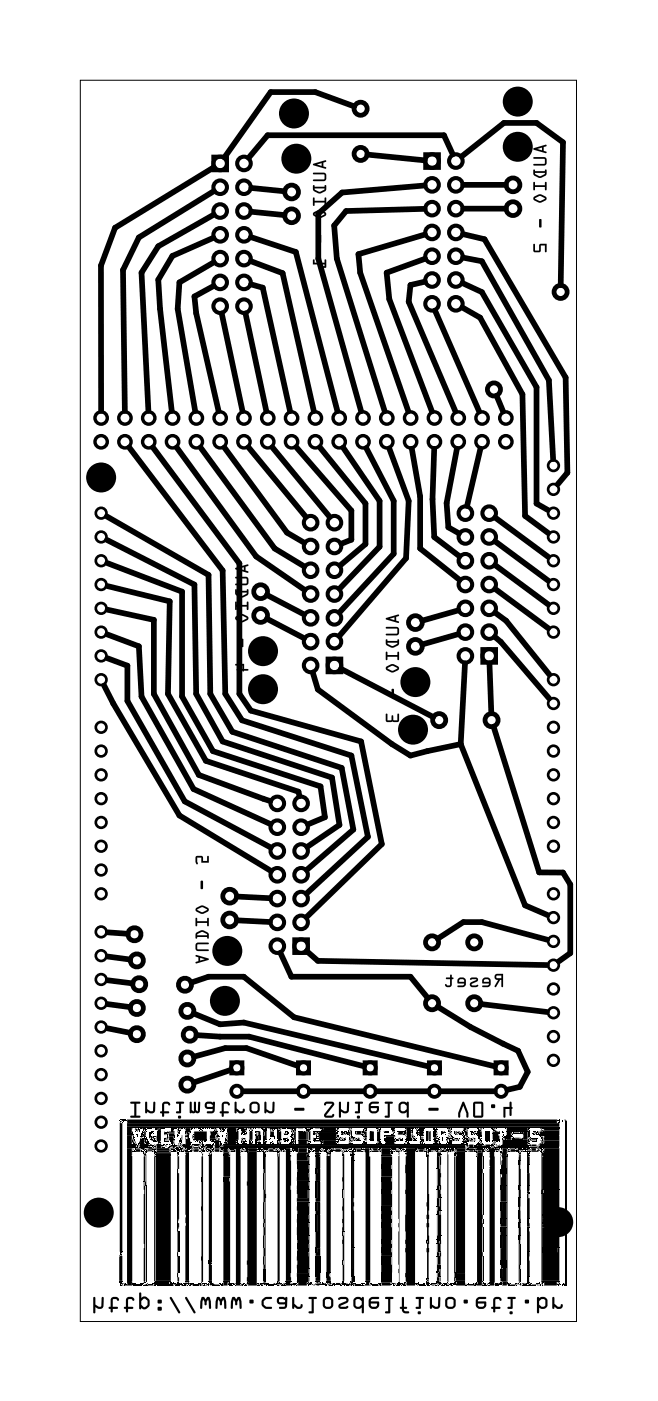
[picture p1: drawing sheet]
<svg xmlns="http://www.w3.org/2000/svg" width="70mm" height="150mm" viewBox="0 0 70 150" stroke-linecap="round" stroke-linejoin="round" font-family="sans-serif">
<g fill="none" stroke="#000" stroke-width=".11">
<path d="M8.6 8.6h52.9v132.5h-52.9zM60.4 119.9v17M13.6 120.3h46.1M15.6 126.6v10.3M18.9 125.3v4.8M19.1 131.5v2.2M23.8 122.2h26M23.8 122.6h25.8M33.7 134.1v2.3M37.5 123.9v8.9M37.5 133.3v2.2M51.5 125.3v4.4"/>
<path d="M51.5 131v2.7M51.5 134.1v2.7M53.5 122.4h2.8M53.5 122.6h2.8M53.5 122.3h3.1M53.6 122.5h2.7M53.6 122.4h2.9M54.1 120.8h2.2M55.5 132.8v2.2M57.6 122.6h2.1M57.6 122.5h2.1M57.6 121.2h2.1"/>
</g>
<g fill="none" stroke="#000" stroke-width=".51">
<circle cx="38.5" cy="16.4" r=".7"/>
<circle cx="38.5" cy="11.6" r=".7"/>
<circle cx="54.7" cy="19.7" r=".74"/>
<circle cx="31.1" cy="23" r=".74"/>
<circle cx="31.1" cy="20.5" r=".74"/>
<circle cx="54.7" cy="22.3" r=".74"/>
<circle cx="59.8" cy="31.2" r=".7"/>
<circle cx="52.7" cy="41.6" r=".7"/>
<circle cx="27.8" cy="65.7" r=".74"/>
<circle cx="27.8" cy="63.2" r=".74"/>
<circle cx="44.3" cy="69" r=".74"/>
<circle cx="44.3" cy="66.5" r=".74"/>
<circle cx="46.9" cy="76.9" r=".7"/>
<circle cx="52.4" cy="76.9" r=".7"/>
<circle cx="14.3" cy="99.7" r=".7"/>
<circle cx="24.5" cy="98.2" r=".74"/>
<circle cx="24.5" cy="95.7" r=".74"/>
<circle cx="14.6" cy="110.4" r=".7"/>
<circle cx="14.6" cy="107.6" r=".7"/>
<circle cx="14.6" cy="102.5" r=".7"/>
<circle cx="14.9" cy="105.1" r=".7"/>
<circle cx="19.7" cy="105.1" r=".7"/>
<circle cx="20" cy="115.8" r=".7"/>
<circle cx="20" cy="107.9" r=".7"/>
<circle cx="20" cy="113" r=".7"/>
<circle cx="20.2" cy="110.5" r=".7"/>
<circle cx="46.1" cy="107.1" r=".7"/>
<circle cx="46.1" cy="100.6" r=".7"/>
<circle cx="50.6" cy="107.1" r=".7"/>
<circle cx="50.6" cy="100.6" r=".7"/>
</g>
<g fill="none" stroke="#000" stroke-width=".4">
<path d="M24.7 113.4h1.2v1.2h-1.2zM31.8 113.4h1.2v1.2h-1.2zM38.9 113.4h1.2v1.2h-1.2zM45.8 113.4h1.2v1.2h-1.2zM52.9 113.4h1.2v1.2h-1.2z"/>
<circle cx="25.3" cy="116.5" r=".6"/>
<circle cx="25.3" cy="114" r=".6"/>
<circle cx="32.4" cy="116.5" r=".6"/>
<circle cx="32.4" cy="114" r=".6"/>
<circle cx="39.5" cy="116.5" r=".6"/>
<circle cx="39.5" cy="114" r=".6"/>
<circle cx="46.4" cy="116.5" r=".6"/>
<circle cx="46.4" cy="114" r=".6"/>
<circle cx="53.5" cy="116.5" r=".6"/>
<circle cx="53.5" cy="114" r=".6"/>
</g>
<g fill="#000">
<path d="M12.7 119.6l.1 .1zM12.8 119.7v.1zM12.8 119.5l.1 .1zM12.9 119.7l.1-.1v.1zM13 119.8l.1 .1zM13 119.6h.1zM13.1 119.5v.1zM13.1 119.6l.1 .1zM13.2 119.5l.1 .1zM13.3 119.6v.1zM13.3 119.6h.1zM13.4 119.5v.1z"/>
<path d="M13.5 119.6l.1 .1zM13.6 119.5h45.9v.4h-45.9zM59.5 119.8l.1 .1zM59.5 119.6l.1 .1zM59.6 119.7l.1 .2zM59.7 119.6v.1zM59.7 119.5v.1zM60 119.6l.1 .1zM60.2 119.5l.3 .1-.3 .1zM60.3 119.7h.2v.2h-.2zM12.7 136.8h.1v.1h-.1zM12.7 136.8h.4z"/>
<path d="M12.7 134.1h.4v2.7h-.4zM12.7 134h.1v.1zM12.8 137.2v.1zM12.8 136.9h.1v-.1v.2zM12.8 133.8v.1zM12.8 133.7v.1zM12.8 133.6l.3 .1zM12.8 119.8l.1 .1h.2v13.7h-.3zM12.8 134.1h.1zM12.8 133.9h.1zM12.9 137l.1 .1zM12.9 133.9l.1 .2h-.1z"/>
<path d="M12.9 133.8l.2-.1-.1 .1zM12.9 133.7v.1zM12.9 137.2l.1 .1zM12.9 136.9l.1 .1zM12.9 133.9h.1zM13 136.8l.1 .1zM13 137.1l.2 .2-.2-.1zM13 137h.1l.1 .1h-.1zM13.2 137.1l.1 .2zM13.2 137h.1v.1zM13.6 122.6h.6h-.1v.1h.1l-.1 .1v14.5h-.8l.3-.2zM13.3 137.1l.1 .1z"/>
<path d="M13.4 137v.1zM13.5 137.1h.1zM13.6 122.5l.9 .1zM13.6 122.1h1v.4h-1zM13.6 121.2l.6-.1-.1 .2v.7h.1h-.1v.1h-.5zM13.6 121.1l.5 .1zM13.6 121.1h.6zM13.6 121l.5 .1zM13.6 120.4h.6v.1h-.1v.3h.1l-.1 .1v.1h-.5zM13.6 120.4h.5zM13.6 119.9h46l.1 .4h-46.1zM14.1 121l.1 .1z"/>
<path d="M14.1 137.1l.1 .1zM14.1 137h.1zM14.1 122.9l.1 .1zM14.1 121.7l.1 .2zM14.1 121.6h.1v.1zM14.1 120.9l.1 .1zM14.2 137.2l.1 .1zM14.2 122.9h.1zM14.2 121.9v.1zM14.2 121.7l.1-.1v.1zM14.2 121.4v.1zM14.2 121.2h.1l-.1 .1z"/>
<path d="M14.2 122.6h.1v.1zM14.2 122l.1 .1zM14.2 121.5l.1 .1zM14.2 121.3l.1 .1zM14.3 120.4h.1zM14.3 137l.1 .1zM14.3 122.9l.1 .1zM14.2 121.8l.1 .1v.1l-.1-.1zM14.3 121.4v.1zM14.3 122.1h.1zM14.3 137.1l.1 .1zM14.3 122.8l.1 .1z"/>
<path d="M14.3 121.7l.1 .1zM14.3 121.6l.1 .1zM14.4 137.2v.1zM14.4 122.6v.1zM14.4 121.8l.1 .2h-.1zM14.4 137.1l.1 .1zM14.4 137l.1 .1zM14.4 120.7l.1 .1zM14.4 120.4l.2 .1-.1 .2-.1-.1zM14.5 120.4h.1zM14.5 137.2l.4 .1zM14.5 137.1h.4z"/>
<path d="M14.5 122.7h.4v.2h.2l-.6 .1zM14.5 120.7h.1zM14.6 122.5h.1zM14.6 121.1v.1zM14.6 120.6v.1zM14.6 120.4h.1zM14.6 122.4h.1zM14.6 121.2l.1 .2zM14.7 120.5l.1 .2-.1 .1h-.1zM14.7 122.2v.1zM14.7 121.1v.1zM14.7 120.4h.1z"/>
<path d="M14.7 122.3l.2-.1v.2zM14.7 122.2h.1zM14.8 122.1v.1zM14.8 120.5v.1zM14.8 122.5l1.1 .1zM14.8 120.4h.1zM14.8 122l.1 .1zM14.8 120.6l.1 .2zM14.9 122.2l1-.1-.1 .1zM14.9 121.7h.4l.1-.1v.4l.1 .1h-.6zM14.4 122.6l.4-.1 .2 .1v.1zM14.8 122.4h.1v-.1h.9v.2h-.9z"/>
<path d="M14.9 122.2l1.2 .1zM14.9 121.6l.1 .1zM14.9 137.1l.1 .1zM14.9 137l.1 .1zM14.9 121.5l.3-.1v.1zM14.9 120.4l.2 .1zM15 137.2l.2 .1zM15 137.1h.1zM15 137h.1zM15 121.4h.1zM15.1 122.6h.1zM15.1 121.6v.1z"/>
<path d="M15.1 121.6h.1zM15.1 120.4h.1zM15.1 122.8v.1zM15.1 121.3v.1zM15.1 137l.1 .1zM15.1 122.9l.1 .1zM15.1 122.7l.1-.1v.1zM15.1 121.2l.1 .1zM15.1 121.1l.1 .1zM15.1 121h.1zM15.2 121.6v.1zM15.1 120.4h.2l-.1 .1z"/>
<path d="M15.2 122.9h.1zM15.2 120.9v.1zM15.2 122.6h.1zM15.2 137.1l.1 .1zM15.2 121.5h.1zM15.3 120.8h.3v.4l-.4 .2 .2-.2zM15.2 121.2h.1v.1zM15.2 121l.1 .1zM15.2 120.7l.1 .1zM15.3 122.9v.1zM15.3 122.7v.1zM15.3 121.1v.1z"/>
<path d="M15.3 120.9v.1zM15.3 120.4v.1zM15.3 122.6h.2l-.1 .1h-.1zM15.3 120.4h.1zM15.3 137.2l.1 .1zM15.3 137l.1 .1zM15.3 126.1l.1 .5h.1v10.2l-.1 .2zM15.3 126.1h.2zM15.3 123.2h.1l.1 .3v2.6h-.2zM15.3 123.1h.1zM15.3 123h.1zM15.3 122.9h.1z"/>
<path d="M15.3 121.5l.1 .1zM15.3 121.5h.2zM15.3 120.6l.1 .1zM15.3 120.5h.1zM15.4 123.2h.2zM15.4 123h.2v.2h-.2zM15.4 122.8v.1zM15.4 121.4v.1zM15.4 120.6l.1-.1v.1zM15.4 120.4h.1zM15.4 137.1h.2l-.1 .1zM15.4 126.5l.2 .1z"/>
<path d="M15.5 123.2h.1v3.3h-.2v-.4h.2zM15.4 136.9l.2 .1zM15.4 122.9l.1 .1zM15.4 121.9l.1 .1zM15.4 121.7l.1 .1zM15.4 121.5l.1 .1zM15.4 121.3l.2 .1zM15.5 137.2l.1 .1zM15.5 122.7l.1 .1zM15.5 121.9h.1zM15.5 121.7h.1zM15.5 121.6h.1z"/>
<path d="M15.5 120.7h.1zM15.5 120.5h.1zM15.6 122v.1zM15.6 122h.1zM15.6 122.8v.1zM15.6 122.7l.2-.1-.1 .1zM15.6 121.5v.1zM15.6 120.7v.1zM15.6 120.6h.1zM15.6 120.4h.1zM15.6 137.1l.1 .1zM15.6 122.9l.1 .1z"/>
<path d="M15.6 121.8h.1v.1zM15.6 121.6l.1 .1zM15.7 122l.1 .1zM15.7 137.2v.1zM15.7 137l.1 .1h-.1zM15.7 121.7v.1zM15.7 120.4v.1zM15.7 122.7l.1 .3-.1-.1zM15.7 121.9l.1 .1zM15.7 121.8l.1 .1zM15.7 137.1l.7 .2h-.6zM15.8 122.6l.5-.1v.2h-.5l.5 .1v.1h-.5z"/>
<path d="M15.8 137.1h.5zM15.8 122h.1zM15.8 120.4l.1 .1zM15.9 122.4l.2 .1h-.2zM15.9 122v.1zM15.9 121.4v.1zM15.9 120.9v.1zM15.9 120.4h.1zM15.9 122.1h.1zM15.9 121.5l.2-.1v.1zM15.9 121.3l.1 .1zM15.9 121.2h.1z"/>
<path d="M15.9 121l.1 .1zM16 122.3l.2 .1zM16 122.1l.2 .1h-.2zM16 121.2l.1 .1zM16 121.1l.1 .1zM16 120.9h.1zM16 120.4l.1 .1zM16.1 122.5h.1zM16.1 121.3v.1zM16.1 121.5l.1 .1zM16.1 121.4l.1 .1zM16.1 120.9l.1 .1z"/>
<path d="M16.1 120.8l.1 .1zM16.2 121.6h.1zM16.2 121.3v.1zM16.2 120.4v.1zM16.2 122.4h.1zM16.2 122.2l.1 .1zM16.1 121.6l.2 .2-.2-.1zM16.3 121.3v.2h-.1zM16.2 120.8l.2 .1zM16.3 122.9v.1zM16.3 122.7l.1 .1zM16.3 122.3l.1 .1z"/>
<path d="M16.3 120.9v.1zM16.3 137l.1 .1zM16.3 122.4h.1v.2zM16.3 121.5l.1 .1h-.1zM16.2 120.4h.2v.1zM16.4 137.1l.2-.1-.1 .2zM16.3 122.9h.1v.1zM16.4 121.8l.1 .1zM16.4 121.7h.1zM16.4 121.3v.2zM16.4 137h.1zM16.4 136.9h.1z"/>
<path d="M16.5 123.2l.1 13.6h-.2zM16.4 123.1l.1 .1zM16.4 123h.1zM16.4 122.7l.1 .2zM16.4 122.6h.2v.1zM16.4 122.4h.2zM16.5 137.2l.2 .1zM16.5 122.9h.1zM16.4 122.2h.2v.1h-.1zM16.5 121.6l.1 .1zM16.5 121.5h.1zM16.5 121.3l.1 .1z"/>
<path d="M16.6 123l.1 .1zM16.6 137h.1zM16.6 136.9h.1zM16.6 122.9v.1zM16.6 122.7v.1zM16.6 121.7v.1zM16.6 120.4v.1zM16.6 137.1l1.5 .1zM16.6 137.1h.1zM16.6 136.8h1.6zM16.6 123.5l1.6-.1v13.4h-1.6zM16.6 123.4l.1 .1z"/>
<path d="M16.6 123.2l.1 .1zM16.6 123.2h1.6zM16.6 123.1l1.5-.1v-.1l.2-.1-.1 .1v.3h-1.6zM16.6 120.4h.1zM16.6 122.9h.1zM16.6 122.5h.1v.1zM16.6 121.8l.1 .1zM16.6 121.7h.1zM16.6 121.5h.1v.1zM16.6 120.5l.1 .1zM16.7 136.8l1.4 .1v.2h-1.4zM16.7 122.9h1.4v.1h-1.4z"/>
<path d="M16.7 120.4v.1zM16.7 137.2l1.5 .1zM16.7 137.1h1.5zM16.7 123.4l1.4 .1zM16.7 123.4h1.5zM16.7 123.3l1.4 .1zM16.7 123.2l1.5 .1zM16.7 122.6l1.2-.1 .2 .1v.3h-1.4zM16.7 122.2l.4-.1 .1-.1v.5l.1 .1h-.6v-.2h-.1l.1-.1zM16.7 120.5l.2-.1v.2h-.2zM16.8 120.8h.2v.4h-.2zM16.9 122l.1 .1h-.2z"/>
<path d="M16.8 120.6h.2v-.2h.2v.3h-.4zM16.8 120.4h.4zM16.9 122h.3zM17.1 120.8h.1v1h-.1l.1 .2h-.3l-.1-.1h-.1v-.6l.4-.1zM16.9 120.7l.3 .1zM17.2 122.2l.1 .1zM17.2 120.4l.1 .1zM17.2 122.4h.1v.1zM17.3 122.5l.1 .1zM17.3 120.4h.1zM17.3 122.2l.1 .1zM17.4 122.5h.1z"/>
<path d="M17.4 120.4v.1zM17.4 120.4h.1zM17.4 122.2l.1 .1zM17.5 122.2h.1zM17.5 121.6l.1 .1zM17.5 121.5h.1zM17.5 121h.2l-.1 .1v.1zM17.5 120.8l.1 .1v.1zM17.6 122.2l.1 .2h-.1zM17.6 121.8l.5 .1zM17.6 121h.2zM17.6 120.4v.1z"/>
<path d="M17.6 120.4h.5zM17.6 121.7l.2-.1 .3 .1zM17.6 121.6h.1v.1zM17.7 122.4l.1-.1v.1zM17.7 120.9v.1zM17.7 121.1h.1l-.1 .1zM17.7 122.2h.1zM17.7 121.5h.1v.1zM17.7 120.9l.2-.1v.1zM17.8 121.5h.1v.1h-.1zM17.8 120.9l.2 .1zM17.8 121.1l.1 .1z"/>
<path d="M17.9 121.3v.1zM17.8 121h.1v.1zM17.9 122.5h.2zM17.9 121l.7-.1v.1zM18 121.2h.6zM18 121.1l.6-.1v.2h-.6zM18 120.8l.6-.1v.2h-.6zM18.1 122.4v.1zM18.1 121.6l.4 .1zM18 121.3l.6-.1-.1 .2 .1 .2h-.5v-.1h-.2l.2-.1zM18.1 121.2l.4 .1zM18.1 123.3l.1 .1z"/>
<path d="M18.1 136.9l.1 .1zM18.1 122.5h.1v.2zM18.1 122.4h.1zM18.1 122.2h.1v.1zM18.1 121.8l.1 .1zM18.2 136.8v.1zM18.2 121.7l.1 .1zM18.2 137.1l.1 .2zM18.2 122.9l.1 .1zM18.2 122.4h.2v.2h-.1v.1h-.1v-.1h.1v-.1zM18.2 122.4l.1-.1v.1zM18.2 121.9h.1z"/>
<path d="M18.2 120.7l.1 .1zM18.3 137v.1zM18.3 122v.1zM18.3 121.8l.1 .1zM18.3 121.7h.1zM18.3 120.7h.1zM18.3 120.5v.1zM18.3 120.4v.1zM18.3 137.2l.1 .1zM18.3 122.9h.1zM18.3 122.7l.1 .1zM18.3 122.2l.3 .1z"/>
<path d="M18.3 122.1l.1 .1zM18.3 121.9l.1 .1zM18.3 120.6h.1zM18.3 120.5h.1zM18.4 137.1v.1zM18.4 122.9v.1zM18.4 120.7v.1zM18.4 120.6h.1l.1 .1zM18.4 120.5v.1zM18.5 137.1l.1 .2h-.2zM18.4 122.8l.1 .1zM18.4 122.6h.2v.1z"/>
<path d="M18.4 122.5h.1zM18.4 120.5h.1zM18.5 137l.1 .1zM18.5 122.9h.1zM18.5 122.7l.1 .1zM18.5 122.4l.1 .1zM18.4 121.7h.2v.2h-.1zM18.5 120.5l.1 .1zM18.5 120.4l.1 .1zM18.6 122.7h.1zM18.6 122.3v.1zM18.4 121.9l.1 .1h.1v.2v-.1h-.2z"/>
<path d="M18.6 121.4v.1zM18.6 137l.1 .1zM18.6 122.5h.1v.1zM18.6 122.2h.1zM18.6 120.5h.1zM18.6 137.1l.2-.1-.1 .2zM18.7 122.8l.1 .1zM18.7 122.2l.1 .1zM18.7 120.4v.1zM18.7 137.2l.1 .1zM18.7 122.9l.1 .1zM18.7 122.6h.1z"/>
<path d="M18.7 122.4h.1v.1zM18.8 137.1v.1zM18.8 122.6v.1zM18.8 122.5l.1 .1zM18.8 137.2l.2 .1zM18.8 122.9h.1v.1h-.1zM18.8 122.7h.1zM18.8 122.3l.1 .2h-.1zM18.8 120.4l.1 .1zM18.9 137h.1zM18.9 136.9h.1zM19 130.6h.1v.4l-.2 .5 .1 4.9-.1 .4v-5.8h.1z"/>
<path d="M18.9 130.6v.4zM19 125.3h.1v4.8l-.1 .2v.3h-.1v-.5h.1zM18.9 123.5l.1 1.8h-.1zM18.9 122.8v.1zM19 122.1h.1v.2h-.2l.2-.1zM18.9 137.1h.1zM18.9 123.2h.1v.3zM18.9 123h.1zM18.9 122.7l.1 .1zM18.9 122.6l.1 .1zM18.9 122.5l.2-.1v-.1h.1v-.1l.1-.1v.2l-.2 .2zM18.9 121.4h.1z"/>
<path d="M18.9 121.2l.1 .1zM18.9 121.1l.1 .1zM18.9 120.7l.2 .2h-.2zM18.9 120.5l.2 .2h-.2zM19 120.4h.1zM19 136.4h.1v.5zM19 134.1h.1v1.8h-.1zM19 123.5l.1-.1v1.4h-.1zM19 122.7h.1zM19 121.2h.1zM18.9 120.9h.2v.2h-.1zM19 120.5h.1z"/>
<path d="M19.1 137.1v.1zM19.1 123v.3zM19.1 122.8l.1 .1zM19.1 122.6v.1zM19.1 120.5v.1zM19.1 120.4h.2l-.1 .1zM19.1 137h.1zM19.1 122.9l.1 .1zM19.1 122h.1v.1zM19.1 121.9h.1zM19.1 120.9l.1 .1zM19.1 120.7l.1 .2z"/>
<path d="M19.1 120.6l.1 .1zM19.2 137.2v.1zM19.2 122.7l.1 .1zM19.2 122.5l.1 .1zM19.2 121.7v.2zM19.2 137.1l.1 .1zM19.2 137l.1 .1h-.1zM19.2 122.9h.1v.1zM19.2 121.9h.1zM19.2 121.6l.1 .1zM19.2 120.7h.1zM19.3 120.5v.1h-.1z"/>
<path d="M19.3 122.6v.1zM19.3 122v.1zM19.3 121.7v.1zM19.3 120.6v.1zM19.4 137.1v.2h-.1zM19.3 137.1h.1zM19.3 122.9h.1zM19.3 122.7h.1zM19.3 122.4h.1l-.1 .1zM19.3 121.8l.1 .1zM19.3 120.4l.1 .1zM19.4 137v.1z"/>
<path d="M19.4 122.8v.1zM19.4 122.6h.1zM19.4 122.1h.1l-.1 .2zM19.4 121.9v.1zM19.4 121.7v.1zM19.4 121.2v.5l-.1-.1h.1zM19.4 137.1h.1zM19.4 122.9l.2 .1zM19.4 122.7l.2-.1v.1zM19.4 122.4l.2 .1h-.2zM19.4 122.3l.1 .1zM19.5 137.2l.1 .1z"/>
<path d="M19.5 137l.1 .1zM19.5 122.8l.1-.1v.2zM19.5 122.5h.2l.1-.1-.1 .2zM19.5 122.2h.1zM19.6 122.4l.1 .1zM19.6 122.2l.1 .1zM19.6 120.4l.1 .1zM19.6 137.1l.1 .1zM19.7 122.7l.1 .1-.1 .1h-.1zM19.7 137.2v.1zM19.7 137v.1zM19.7 137.1l.1 .1z"/>
<path d="M19.7 137h.1zM19.7 122.9l.1 .1zM19.7 122.6h.1zM19.7 122.3l.1 .1zM19.8 120.7l.5 .1zM19.8 120.4h.5v.1h-.5zM19.8 137h.1v.3h-.1zM19.8 136.9h.1v.1zM19.8 136.8h.4zM19.8 123.1l.4-.2v13.9h-.4zM19.8 122.9l.2 .1h-.2zM19.8 122.8l.2 .1z"/>
<path d="M19.8 122.4h.6zM19.8 121.4l.1 .1v.2h-.1zM19.8 121.4h.2zM19.8 121.1l.1 .1v.2h-.1zM19.8 120.9v.1zM19.8 120.5h.6v.1h-.1v.1h-.5zM19.8 137h.3zM19.8 122.6h.1v.2h-.1zM19.8 122.5l.5 .1zM19.8 122.5h.6zM19.8 122.4l.5 .1zM19.8 121.7l.5-.1v.8l-.5-.1z"/>
<path d="M19.8 120.8l.1 .1v.1l-.1-.1zM19.9 122.9h.4zM19.9 137.2l.1 .1zM19.9 136.8l.1 .1zM19.9 121.6l.2 .1zM19.9 121.3l.1 .1zM19.8 121h.2l.1 .2h-.2v-.1zM20 120.9l.1 .1zM20 120.8l.2 .1zM20 136.9l.2-.1v.2zM20 122.7h.2zM20 122.6l.4 .1z"/>
<path d="M20 122.6h.1zM20 121.2l.1 .1zM20.1 137v.1zM19.9 121.4l.2 .1v.1l-.2-.1zM20.1 121v.1zM20.1 121.6l.1 .1zM20.1 121.4l.1 .1zM20.1 121.1l.1-.1v.2zM20.2 137.2l.1 .1zM20.2 137h.1l-.1 .1zM20.2 121.5v.1zM20.1 120.9h.2v.1h-.2z"/>
<path d="M20.2 120.8l.1 .1zM20.2 122.7h.1zM20.2 122.6h.1zM20.3 137.1h.1zM20.3 122.9v.1zM20.3 122.8l.1 .1zM20.3 137.2l.1 .1zM20.3 122.2h.1zM20.3 122.1h.1zM20.3 122h.1zM20.3 120.7l.1 .1zM20.4 137v.1z"/>
<path d="M20.3 122.5h.3v.1h-.2zM20.4 122.4v.1zM20.4 120.5l.1 .1zM20.4 120.4l.1 .1zM20.4 137.1h.2v.2zM20.4 122.7h.2v.2zM20.5 122.1l.1 .1zM20.4 122.2l.2 .1 .1 .1-.1 .1v-.1h-.2zM20.6 122.2h.1zM20.5 121.2l.1 .4-.1-.1zM20.6 137.2l.1 .1zM20.6 122.7h.1v.1z"/>
<path d="M20.6 121.3l.1 .1zM20.6 121.6h.1zM20.6 121.1l.1 .1zM20.7 120.4h.2zM20.7 137.1v.1zM20.7 137v.1zM20.6 122.8h.1v-.1h.5v.3h-.5zM20.6 122.5h.6v-.1v.2h-.5v-.1zM20.7 121.7h.1l-.1 .1zM20.7 121.6l1.4 .1zM20.7 120.4l.1 .1zM20.7 137.2l.5 .1z"/>
<path d="M20.7 137.1h.5zM20.7 122.2h.5l.1-.1v.1l-.1 .2h-.5zM20.7 122.2h.5zM20.7 120.8h1.4v.8h-1.4v-.2h-.1h.1zM20.8 121.8v.1zM20.9 120.4h.2l-.1 .1zM20.9 121.7h.2zM21 121.8l.1 .1zM21 121.7h.3v.1zM21.1 120.4l.1 .1zM21.2 137.1h.1v.1l-.1 .1zM21.2 137l.1 .1z"/>
<path d="M21.2 122.9l.1 .1zM21.2 122.6h.1zM21.2 121.9h.1zM21.2 120.4l.1 .1zM21.3 122.9h.1zM21.3 122.6l.1 .1zM21.3 122.5v.1zM21.4 122.2v.2h-.1zM21.3 137.2l.1 .1zM21.3 137l.1 .1zM21.3 121.7h.1zM21.3 120.7h.2v.1z"/>
<path d="M21.3 120.6h.1zM21.3 120.5h.1zM21.4 137.1v.1zM21.4 122.9v.1zM21.4 122h.1l-.1 .1 .2 .1h-.2zM21.4 121.9v.1zM21.4 121.7h.2l-.2 .1zM21.4 120.4v.1zM21.4 120.4h.1zM21.4 137.2l.3-.1-.1 .2zM21.5 137l.1 .1h-.2zM21.4 136.9l.2 .1h-.2z"/>
<path d="M21.4 125.7l.1 .4zM21.4 123h.2l-.1 .1zM21.4 122.5l.1 .1zM21.4 122.4l.1 .1zM21.4 121.9h.1zM21.4 120.5l.1 .1zM21.6 123.2l.1-.1v13.8h-.2l-.1-2.3zM21.3 122.7h.1l.1-.1 .1 .1h.1h-.2l.1 .2zM21.6 122.9l.1 .1zM21.6 122.5v.1zM21.6 122.4l.2 .1zM21.6 122.2v.1z"/>
<path d="M21.6 121.7l.1 .2h-.1zM21.6 137l.1 .1zM21.6 122.8l.1 .1zM21.6 122.3l.1 .1zM21.6 122.1l.1 .1zM21.6 121.7h.1zM21.6 120.4l.1 .1zM21.7 137.2v.1zM21.7 122.9h.1zM21.6 122.5h.1v.1zM21.7 121.7l.1 .1h-.1zM21.7 122.6l.1 .2z"/>
<path d="M21.7 122.4h.1zM21.7 120.4l.1 .1zM21.8 120.4h.1zM21.8 137.2v.1zM21.8 122.9v.1zM21.8 121.8v.1zM21.8 137.1l.1 .1zM21.8 137l.2 .1zM21.8 122.8l.1 .1zM21.8 122.5h.1v.1h-.1zM21.8 122.2h.1v.1zM21.8 121.7h.1z"/>
<path d="M21.9 137.2h.1l.1-.1v.2zM21.9 121.7v.2zM21.9 122.7h.1l.1 .1h-.2zM21.9 122.4h.1l.1 .1h-.2zM21.9 122.3l.6 .1zM21.9 121.7h.2zM21.9 120.4l.1 .1zM22 120.4h.1zM22 137h.1zM21.9 122.9h.2v.1zM22 122.6h.1zM22 122.5l.5 .1z"/>
<path d="M22.1 122.8v.1zM22 122.6h.2l-.1 .1zM22.1 122.4h.5zM22.1 122.2h.4v.1h-.4zM22.1 137.1h.1zM22.1 122.9l.1 .1zM22.1 122.7l.1 .1zM22.1 120.4l.1 .1zM22.2 137.1v.1zM22.2 137.2l.1 .1zM22.3 137l.1 .1h-.2zM22.2 137h.1z"/>
<path d="M22.2 122.8l.2 .1zM22.3 136.8v.1zM22.3 136.8h.3zM22.3 134.9h.2v.1h.1v1.8h-.3zM22.3 134.9h.3zM22.3 134.8h.3v.1zM22.3 134.6h.2v.2h-.2zM22.3 134.6h.3zM22.3 123.4h.3v11.2h-.3zM22.3 123.4h.2zM22.3 123.3l.3 .1zM22.2 122.9h.1v.1z"/>
<path d="M22.3 122.6l.1 .1h-.1zM22.3 120.4v.1zM22.3 120.4h.1zM22.3 136.9l.1 .1zM22.3 123.1l.2 .2-.2-.1zM22.4 137.1v.1zM22.4 136.8v.1zM22.4 123v.1zM22.4 122.9v.1zM22.4 121.7h.2v.1zM22.4 121.6l.6 .1zM22.4 121.6l.7-.1v.1z"/>
<path d="M22.4 120.8l.5-.1v.9h-.5v-.4l.1-.1zM22.5 137.1l.1 .2h-.2zM22.4 137.1h.1zM22.4 136.9h.1zM22.5 122.6h.1v.2l-.2 .1v-.2h.2zM22.4 122.6l.1 .1zM22.5 137l.1 .1zM22.5 136.9l.1 .1zM22.5 136.8l.1 .1zM22.5 123.1h.1l-.1 .1zM22.6 122.9l.1 .1h-.2zM22.5 122.9h.1z"/>
<path d="M22.5 122.4h.2v.1h-.2zM22.5 120.4l.1 .1zM22.6 137.1h.1zM22.6 134.9v.1zM22.6 134.6v.1zM22.6 123.2v.1zM22.6 122.2l.1 .1zM22.6 121.8l.1 .1zM22.6 137.2l.1 .1zM22.6 122.8l.1 .1zM22.6 121.7h.1zM22.7 137.1l.1 .1z"/>
<path d="M22.7 137v.1zM22.7 122.3l.2-.1v.2h-.2zM22.7 122.2h.1zM22.7 120.4v.1zM22.7 122.9l.2-.1v.1l-.2 .1zM22.7 122.7l.1 .1zM22.7 122.6h.1zM22.7 121.9h.1zM22.7 121.7l.1 .1zM22.7 120.5h.1zM22.8 137.2l.1 .1zM22.8 122.6h.1l-.1 .1z"/>
<path d="M22.8 122.5l.1-.1v.1zM22.8 122.1v.1zM22.8 122v.1zM22.8 121.8v.1zM22.8 120.7v.1zM22.8 122h.1zM22.8 121.9h.1zM22.8 120.7h.1zM22.8 120.4l.1 .2h-.1zM22.9 120.4h.1zM22.8 137v.1h.6l-.5 .1-.1-.1zM22.9 122.4h.6l.1 .1h-.2v.1h-.5z"/>
<path d="M22.9 121.7h.4v-.2h.1v.3zM22.9 137.2l.5 .1zM22.9 122.7h.5v.2l-.5 .1zM22.9 122.4h.5zM22.9 121.9h.5v.5h-.5zM22.9 121.8l.6 .1zM23 120.5h.2l-.1 .2h-.2zM22.9 120.5h.1zM23 121l.1 .1zM23 120.7l.1 .2zM23 120.4l.1 .1zM23.1 120.9v.1z"/>
<path d="M23.1 120.7l.1-.1v.1zM23.1 120.8l.1 .1zM23.1 121.2l.2 .3-.2-.1zM23.1 121l.2 .1-.1 .1-.1-.1zM23.2 120.9l.1 .1h-.1zM23.2 120.7v.1zM23.2 121.2l.1 .2zM23.3 121.4h.1zM23.3 120.4h.1zM23.4 137v.1zM23.4 120.4v.1zM23.4 137.1h.1z"/>
<path d="M23.4 122.6h.2l-.1 .1zM23.4 122.5l.1 .1zM23.4 122.1l.1 .1zM23.4 122l.1 .1zM23.4 121.9h.1zM23.4 120.5h.1zM23.5 120.4h.1zM23.5 137l.1 .1zM23.5 122.8h.1v.1zM23.5 122.2l.1 .1zM23.5 122.2h.2zM23.5 122.1h.1z"/>
<path d="M23.5 122h.1zM23.5 120.7l.1 .1zM23.5 120.5l.1 .1zM23.6 122.9l.1 .1zM23.6 122.7l.1 .1zM23.6 137.2l.1 .1zM23.6 122.6l.1 .1zM23.5 122.3l.3-.1-.1 .2zM23.6 120.6l.1 .2-.1-.1zM23.6 120.4l.1 .1h-.1zM23.7 137v.1zM23.7 121.2v.1z"/>
<path d="M23.8 136.8h.5v.5h-.6l.1-.1zM23.7 137.1l.1 .1zM23.7 137h.1zM23.7 122.8l.1 .1v.1l-.1-.1zM23.7 122.6l.1 .1zM23.7 122.5l.1 .1zM23.7 121.3l.1 .1zM23.7 120.7l.1 .1zM23.7 120.5h.1v.1h-.1zM23.8 122.6h.5zM23.8 120.4v.1zM23.8 136.8h.8z"/>
<path d="M23.8 126.1h.7l.1-.4v11.1h-.8zM23.8 125.7h.6v.4h-.6zM23.8 125.6l.8 .1zM23.8 123.4h.5v-.1h.2l.1-.2v.3h-.2l.2 .1v2.1h-.8zM23.8 123.3h.5v.1h-.5zM23.8 123.2l.6 .1zM23.8 123h.6v-.1h.1l-.1 .3h-.6zM23.8 122.6h.6l-.1 .1v.3h-.5zM23.8 122.2h25.8l.1 .3h-25.9h-.1l.1-.1zM23.8 122.1h25.8v.1zM23.8 120.7l.1 .1zM23.8 120.5h.1z"/>
<path d="M23.9 120.4h.1l-.1 .1zM23.9 120.6v.1zM23.9 121.9l.1 .1zM23.9 120.5l.1 .1zM23.9 122h.2v.1h-.1zM24 121.7l.1 .2h-.1zM24 121.6l.1 .1zM24 120.5h.1zM24.1 121.5h.1l-.1 .1zM24.1 120.4v.1zM24.1 120.4h.1zM24.1 121.7l.1 .1z"/>
<path d="M24.1 121.6l.1 .1zM24.1 121.4l.1-.1v.1zM24.2 122v.1zM24.2 121v.1zM24.3 120.8l1.1-.1v1h-.2v.2h.1l-.1 .1v.1h-1l.1-.2h-.1l.1-.2zM24.2 120.4h1zM24.3 120.7h.9v.1h-.9zM24.3 120.6h1v.1zM24.3 120.6h.9zM24.2 120.4h1.2v.1h-.2v.1h-.9v-.1zM24.3 137.1l.1 .1zM24.3 136.9l.1 .1v.1z"/>
<path d="M24.4 122.7l.2 .1h-.3zM24.4 137.2l.1 .1zM24.4 137.1h.1zM24.4 136.9h.1zM24.4 122.6l.1 .1zM24.5 136.8l.1 .1zM24.5 137.1l.1 .1zM24.5 137h.1zM24.5 122.9h.1v.1zM24.6 137.2v.1zM24.6 122.6v.1zM24.6 137l.1 .1z"/>
<path d="M24.6 122.8l.2-.1v.2h-.1zM24.6 122.7h.1zM24.7 137.2v.1zM24.7 122.9l.1 .1zM24.7 137.1l.1 .1zM24.7 122.6l.1 .1zM24.8 122.6h.1zM24.8 137.2v.1zM24.8 137l.1 .1zM24.8 122.9l.1 .1zM24.8 122.7h.1zM24.9 122.8l.2-.1-.2 .2z"/>
<path d="M24.9 137.1l.1 .1zM24.9 122.6l.1 .1zM25 122.9l.1 .1zM25.1 137.2v.1zM25.1 122.6h.6zM25.2 137.2h.6v-.2l.1 .1-.1 .2zM25.1 122.7l.5-.1 .1 .3v14.3h-.5v-.1h-.2l.2-.1zM25.2 121.7l.1 .1zM25.3 120.7v.1zM25.3 120.7l.1-.1v.1zM25.3 122h.1zM25.3 121.8v.1z"/>
<path d="M25.3 122.1h.1zM25.3 120.5l.1 .1zM25.4 120.5h.1zM25.6 120.4h.1zM25.7 122.6h.1v.1zM25.7 122.7l.1 .2h-.1zM25.7 122.9l.1 .1zM25.7 122.9h.2zM25.7 121.9l.1 .1zM25.8 121.6l.1 .1-.2 .1zM25.7 121.5h.2v.1zM25.7 121.1l.1 .1z"/>
<path d="M25.7 121h.1zM25.7 120.9l.1-.1v.1zM25.7 120.6l.1 .1zM25.7 120.5l.1 .1zM25.7 120.4l.1 .1zM25.8 120.6h.1zM25.8 122.6h.1zM25.8 122.1h.1zM25.8 122h.1v.1zM25.8 122.9l.1 .1zM25.9 121.7v.2h-.1zM25.8 121l.1 .1z"/>
<path d="M25.8 120.7l.1 .1zM25.8 120.5h.1zM25.9 120.4h.1v.1zM25.9 137.2v.1zM25.8 122.7l.2-.1-.1 .2zM25.9 120.9v.1zM25.9 122.1h.1zM25.9 137l.1 .1zM25.9 121.5h.1zM25.9 121.1h.2zM25.9 120.7l.1 .2zM25.9 120.5l.1 .1z"/>
<path d="M26 137.1l.1 .1zM25.9 122.9h.2v.1h-.1zM26 122.7l.1 .1zM26 122h.2zM26 121.9h.1zM26 121.6h.1v.1zM26 121.5l.1 .1zM26 120.7h.1zM26 120.6l.2 .1zM26 120.5h.1zM26.1 122.1h.1zM26.1 137.2l.1 .1z"/>
<path d="M26.1 121.8l.1 .1zM26.1 121v.1zM26.1 120.9v.1zM26.1 120.8v.1zM26.1 120.5v.1zM26.1 122.7l.2 .1-.2 .1zM26.1 120.4l.1 .1h-.1zM26.1 121.5l.1 .1h-.1zM26.1 121h.2zM26.1 120.7l.1 .1zM26.1 120.6h.2zM26.2 137.1v.1z"/>
<path d="M26.2 122.9v.1zM26.2 122.6v.1zM26.2 122v.1zM26.2 121.1h.1l-.1 .1zM26.2 120.8v.1zM26.2 122.7h1.2zM26.2 122.1h.1zM26.2 120.4h.1zM26.2 137.2l.1 .1zM26.2 122.9h.1zM26.2 121.8l.1 .1zM26.2 120.9h.1z"/>
<path d="M26.2 120.7l.1-.1v.2zM26.2 120.5h.1zM26.3 122.6h.1zM26.3 120.4v.1zM26.3 137l.1 .1v.1l-.1-.1zM26.3 137h.1zM26.3 136.9h.1zM26.3 122.9l.1 .1zM26.3 122.8l.1 .1zM26.4 120.4h.3zM26.4 136.9v.1zM26.4 123h1v14.3h-1l.1-.4-.2-.1z"/>
<path d="M26.5 122.7h.9v.2v.1h-1zM26.4 122.6h1l-.9 .1zM26.6 121.8v.1zM26.4 120.5h.2v.1zM26.6 122h.1zM26.7 122v.1zM26.6 120.8l.3-.1v1h-.2v.2l-.1-.2zM26.7 120.7v.1zM26.7 120.4h.1l-.1 .2zM26.7 121.9l.1 .1zM26.8 122l.1 .1h-.1zM26.7 120.6h.1v.1z"/>
<path d="M26.8 120.4h.2h-.1v.1l.1 .1h-.2zM26.8 121.7l.1 .1zM26.9 121.9v.1zM26.9 120.6l.1 .1zM27 120.4l.1 .1zM27.1 120.4h.1zM27.2 122.1h.1zM27.2 122h.1zM27.2 121.9h.1zM27.2 121.7l.1 .1zM27.2 121.1l.1 .1zM27.2 120.9h.1z"/>
<path d="M27.2 120.8l.2 .1zM27.2 120.4l.1 .1zM27.3 122v.1zM27.3 121.6l.3 .1zM27.3 120.9h.1v.3h.2v.4h-.3v-.4l.1-.2zM27.3 120.7l.2 .1zM27.3 121.9l.1 .1zM27.3 121.7l.1 .1zM27.4 122v.1zM27.4 121.8v.1zM27.4 137.2l.2 .1zM27.4 137l.1 .1z"/>
<path d="M27.4 122.9h.2zM27.4 121.9l.2 .1zM27.4 121.7h.1zM27.5 122.6h.1zM27.5 120.4l.1 .1h-.1zM27.5 137h.1zM27.5 122.7l.1 .1zM27.5 121.7h.1v.2zM27.6 122.9v.1zM27.6 122.7h.1zM27.6 122v.1zM27.6 121.2h.2z"/>
<path d="M27.6 120.8h.2v.4h-.2zM27.6 120.7v.1zM27.6 122.6h.2zM27.6 120.4h.1zM27.5 137.1l.2-.1v.2zM27.6 121.8l.2-.1-.1 .2zM27.7 120.4h.1v.1zM27.7 137.2v.1zM27.7 122.9l.1 .1zM27.7 122.8v.1zM27.7 122v.1zM27.7 121.2h.1v.5h-.1z"/>
<path d="M27.7 122.1h.1zM27.7 137.1l.1 .1zM27.7 137h.1zM27.7 122.7l.1 .1zM27.7 121.9l.1 .1zM27.8 122.6l.1 .1h-.1zM27.8 137.2l.1 .1zM27.8 122.8l.1 .1zM27.8 120.5h.1zM27.8 137l.2 .1v.1l-.2-.1zM27.9 122.9h.1l-.1 .1zM27.9 122.7l.1 .1z"/>
<path d="M27.9 120.4v.1zM27.9 120.5l.1 .1zM28 137.2l.1 .1zM28 137l.1 .1zM28 122.9l.1 .1zM28 120.6l.1-.1v.1zM28.1 122.1h.1zM28.1 133.3l.1 1.7h-.1zM28.1 131l.1 .9v1.4h-.1zM28.1 130.1l.1 .9h-.1zM28.1 127l.1 1.4v1.7h-.1zM28.1 124.8l.1 .5v1.7h-.1z"/>
<path d="M28.1 123.5h.1v1.3h-.1zM28.1 123.1h.1v.3h-.1zM28 122.6h.1l.1 .1h-.1zM28.1 121.8v.1zM28.1 121.6l.3 .1zM28.2 120.8l.2-.1v.9h-.3v-.4h.1zM28.1 120.7l.1 .1v.4h-.1zM28.1 122.6h.1zM28.1 137.1h.3v.1zM28.1 137l.1 .1zM28.1 123.4l.2 .1zM28.1 123h.1z"/>
<path d="M28 122.8h.2v.1zM28.1 121.9l.1-.1v.2zM28.1 121.7l.1 .1zM28.1 120.6l.1 .1zM28.1 120.4l.1 .1h-.1zM28.2 122h.2v.1zM28.1 135l.1 .5v1.4l-.1-.1zM28.2 134.1h.1v1.4h-.1zM28.2 131.9h.1v2.2h-.1zM28.2 130.6h.1v1.3h-.1zM28.2 128.4h.1v2.2h-.1zM28.2 125.3h.1v3.1h-.1z"/>
<path d="M28.2 123.5h.1v1.8h-.1zM28.2 122.7l.2 .1zM28.2 120.4h.1zM28.1 136.9l.2-.1 .1 .1-.2 .1zM28.2 135.5h.1v1.3h-.1zM28.2 123h.1v.3zM28.2 122.6l.1 .1zM28.2 121.7l.1 .1zM28.2 120.7l.1 .1zM28.2 120.6l.1 .1zM28.2 120.5l.1 .1zM28.3 137v.1z"/>
<path d="M28.3 121.9v.1zM28.3 137h.1zM28.3 123.4l.1 .1zM28.3 123.2l.1 .2zM28.3 122.9h.1v.1zM28.3 122.6l.1 .1zM28.3 121.8l.1 .1zM28.3 120.7h.1zM28.3 120.6h.1zM28.3 120.4l.1 .1zM28.4 137.2v.1zM28.4 137l.1 .1z"/>
<path d="M28.4 122.6h.2zM28.4 137.1l.2 .1zM28.4 122.8h.1v.1zM28.4 122.7l.2 .1zM28.4 120.5l.1 .1zM28.5 122.9l.1 .1zM28.6 122.6h.6l-.6 .1zM28.6 120.4h.7l-.1 .1zM28.6 137l.1 .1h-.1zM28.6 137.2l.1 .1zM28.6 122.8h.1v.1zM28.7 137.1v.1z"/>
<path d="M28.7 122.7h.5l.1 .1h-.1v.2h-.5zM28.7 120.4h.5zM28.7 137.2l.5 .1zM28.7 137.1h.5zM28.7 121.6l.1 .1zM28.8 120.5h.4zM28.8 121.3v.1zM28.8 122l.1 .1zM28.8 121.2l.1 .1zM28.8 121.2h.4zM28.8 120.5h.1v.3h.3v.4h-.4zM28.8 121.5l.1 .1z"/>
<path d="M28.8 121.4h.1zM28.9 122h.1zM28.9 121.3l.2 .1zM29 120.5h.2l-.1 .2zM29 121.9h.1zM29.1 122h.1v.1zM29.1 121.2v.1zM29.1 121.4h.1zM29.2 121.2l.1 .1-.1 .1zM29.2 137h.2l-.1 .1zM29.2 122.6v.1zM29.2 120.6v.1z"/>
<path d="M29.2 122.6h.1zM29.2 137.1l.1 .1zM29.2 122.9h.1zM29.2 121.5l.1 .1zM29.2 121.4l.1 .1zM29.2 120.5l.1 .1zM29.3 122.7l.1-.1v.1zM29.3 137.1h.1zM29.3 122.9l.1 .1zM29.3 120.4l.1 .1zM29.4 122.6h.1v.1zM29.4 120.4h.3z"/>
<path d="M29.4 137l.2 .1zM29.4 122.7l.1 .1v.1h-.1zM29.5 137.1l.1 .1zM29.5 122.9l.1 .1zM29.5 122.7l.1 .1zM29.5 120.5h.1zM29.6 122.6h.1v.1zM29.6 122.1h.1zM29.6 120.4v.1zM29.6 137.2l.1 .1zM29.6 137.1l.1-.1v.1zM29.6 136.8v.1z"/>
<path d="M29.6 123.2h.1v.3h-.1zM29.6 123.1l.1-.1-.1 .2zM29.6 122.8v.1zM29.6 121.8v.1zM29.6 121.5v.1zM29.6 121.4v.1zM29.6 120.7v.6zM29.6 136.9l.1 .1zM29.6 122.9l.1 .1zM29.6 121.7h.1zM29.6 120.7h.1zM29.6 120.6h.1z"/>
<path d="M29.7 120.4h.1l-.1 .1zM29.7 137h.1zM29.8 123v13.8h-.1l.1 .1h-.1l-.1-13.4h.1zM29.7 122.7l.1 .1h-.1zM29.6 121.9h.1v.2zM29.7 121.7v.1zM29.7 121.6l.3 .1zM29.7 120.8h.2l-.1-.1h.1l.1 .1v.8h-.3zM29.7 122.9l.1 .1zM29.7 120.7l.1 .1zM29.7 120.5l.1 .1h-.1zM29.8 121.8v.1h.2l-.1 .2h-.1z"/>
<path d="M29.7 137.1h.1v.2zM29.8 136.9v.1zM29.8 122.8l.1-.1v.2zM29.8 122.6l.1 .1zM29.8 120.6v.1zM29.8 120.4l.1 .1zM29.8 137h.1zM29.8 122.9l.1 .1zM29.8 120.5h.2v-.1h.1l-.2 .1 .1 .1h-.1zM29.9 122.1h.1zM29.9 137l.2 .1-.2 .1zM29.9 137h.1z"/>
<path d="M29.9 122.9l.2 .1h-.2zM29.9 122.6l.1 .1zM29.9 121.7h.1v.2zM30 137.2l.1 .1zM30 122.8l.1 .1zM30.1 137v.1zM30.1 122.7l.1 .1zM30.1 122.6v.1zM30.1 122.6h.1zM30.1 137.1l.1 .1zM30.1 120.4l.1 .1zM30.2 137.2v.1z"/>
<path d="M30.2 137.1l.2-.1-.1 .1zM30.2 122.9h.2v.1zM30.2 122.8l.2-.1-.1 .2zM30.2 122.6l.1 .1zM30.2 120.4l.1 .1zM30.3 122.6h.1zM30.3 137.2v.1zM30.3 121.7l.1 .1h-.1zM30.3 121.6l.2 .1zM30.3 121.5h.1zM30.3 121l.3-.1v.1zM30.3 120.4l.1 .1z"/>
<path d="M30.3 137.1l.1 .1zM30.3 121.8l.1 .1zM30.3 121.1l.1 .1zM30.4 137.2v.1zM30.4 137v.1zM30.4 122.6v.1zM30.4 121.5v.1zM30.4 120.7v.1zM30.4 121.7h.4zM30.4 121.1h.2zM30.4 120.9h.1zM30.4 120.4l.1 .1z"/>
<path d="M30.5 136.9l.6-.1-.2 .2 .1 .3h-.5zM30.5 136.8l.4 .1zM30.5 136.8h.6zM30.5 122.6h.4v.7h.2v13.5h-.6zM30.5 120.4h.1zM30.5 121.7l.1 .1zM30.5 121.5h.1zM30.5 120.7l.1 .1zM30.6 121.5v.1zM30.6 121.1v.1zM30.6 121.8l.1 .1zM30.6 121.6h.1z"/>
<path d="M30.6 121l.1 .1zM30.6 120.4l.1 .1zM30.7 121.6v.1zM30.6 121.5h.1v.1zM30.7 121.1v.1zM30.7 120.7v.3zM30.7 121.7l.1 .1zM30.7 121h.1zM30.8 121.6v.1zM30.8 120.9v.1zM30.8 122.1h.1zM30.9 122l.1 .1z"/>
<path d="M31 122.1h.1zM31 120.4l.1 .1zM31 137.1l.1 .1zM31 122.9l.1 .1zM31 122.6l.1 .2h-.1zM31 122h.1zM31 121.3l.1 .1zM31.1 122v.1zM31.1 121.9v.1zM31.1 120.5h.1zM31.1 137.1l.1 .2zM31.1 122.9h.1z"/>
<path d="M31.1 121.9h.1zM31.1 121.7l.1 .1zM31.1 121.6l.1 .1zM31.1 121.4l.1 .1zM31.1 121.2l.1 .1zM31.1 121.2h.2zM31.1 121.1l.1 .1zM31.1 120.9h.1l.1-.2v.2zM31.1 120.7l.1 .1zM31.1 122h.1v.1zM31.1 137h.1v.1h-.1zM31.2 122.6v.2z"/>
<path d="M31.2 121.8v.1zM31.2 121.5v.1zM31.2 121v.1zM31 120.6l.1-.1 .1 .2zM31.2 120.5v.1zM31.2 122.6h.1zM31.2 137.1l.1 .1zM31.2 122.8l.1 .1zM31.2 121.9l.1 .1zM31.2 121.4h.1v.1zM31.2 121.2l.1 .1zM31.2 120.4l.1 .1z"/>
<path d="M31.3 137.1h.1zM31.3 122.9v.1zM31.3 122.7l.1 .1h-.1zM31.3 121.6v.2zM31.3 121.5v.1zM31.3 121.1v.1zM31.3 122.6h.1zM31.4 137.1v.2h-.1zM31.3 137h.1zM31.3 121.8h.1v.3l-.1-.1 .1-.1zM31.3 120.7l.1 .1zM31.3 120.4l.1 .1z"/>
<path d="M31.4 120.4h.1zM31.4 137l.1 .1zM31.4 122.8v.1zM31.4 122.6l.2 .1zM31.3 120.6h.1v.1zM31.4 120.5v.1zM31.4 122.1h.1zM31.4 120.8h.2l-.1 .9-.2-.1zM31.5 137.1h.1zM31.5 137h.1zM31.5 122.9h.1v.1zM31.5 122.7h.1v.1h-.1z"/>
<path d="M31.5 122l.1 .1zM31.5 121.9h.1zM31.5 121.7l.1 .1zM31.5 120.7h.1zM31.5 120.6h.1zM31.5 120.5h.1zM31.6 120.4h.1v.1zM31.6 137.2v.1zM31.6 137l.1 .1zM31.6 122.9l.1 .1zM31.6 122.8l.1 .1zM31.7 136.3l1.3 .1z"/>
<path d="M31.7 135.9h1.2v-.4h.1v.8h-1.3zM31.7 135.5h1.1v.4h-1.1zM31.7 135.4l1.3 .1zM31.7 134.1h1.2v-.4h.1v1.7h-1.3zM31.7 133.7h1.1v.4h-1.1zM31.7 132.8h1.1v.5h-1.1zM31.7 131.9h1.1v.5h-1.1zM31.7 131.9h1.3zM31.7 131h1.2v-.4h.1v1.3h-1.3zM31.7 130.5l1.3 .1zM31.7 130.1h1.2v-.4h.1v.8h-1.3zM31.7 128.4h1.1v.4h-1.1z"/>
<path d="M31.7 128.3l1.3 .1zM31.7 127.9h1.2v-.9h.1v1.3h-1.3zM31.7 127h1.3zM31.7 126.6h1.2v-.5h.1v.9h-1.3zM31.7 126.1h1.1v.5h-1.1zM31.7 126.1h1.3zM31.7 125.7h1.2v-.4h.1v.8h-1.3zM31.7 125.3h1.1v.4h-1.1zM31.7 124.4h1.1v.4h-1.1zM31.7 124.3l1.3 .1zM31.7 123.9h1.2v-.4h.1v.8h-1.3zM31.7 123.1h1v.4h.1v.4h-1.1z"/>
<path d="M31.7 137.1h.1l-.1 .1zM31.7 136.9v.1zM31.7 136.8l1 .1 .1 .2-.1 .2h-1l.1-.2v-.2zM31.7 136.8h1.1zM31.7 136.4h1.1v.4h-1.1zM31.7 133.6l1.3 .1zM31.7 133.3h1.2v-.5h.1v.8h-1.3zM31.7 132.8h1.3zM31.7 132.4h1.2v-.5h.1v.9h-1.3zM31.7 130.6h1.1v.4h-1.1zM31.7 129.7h1.1v.4h-1.1zM31.7 129.6l1.3 .1z"/>
<path d="M31.7 128.8h1.2v-.4h.1v1.2h-1.3zM31.7 127h1.1v.9h-1.1zM31.7 125.2l1.3 .1zM31.7 124.8h1.2v-.4h.1v.8h-1.3zM31.7 122.9l.1 .1zM31.7 122.7h.1zM31.8 123.1h1zM31.8 122.6h1l-.1 .4 .1 .1h-1zM31.8 120.4h.6l-.1 .1zM31.8 120.4h.5zM31.8 136.8l1 .1zM31.8 121.8l1.1-.1-.2 .2v.2h.2h-1.1z"/>
<path d="M31.8 121.7l.9 .1zM31.8 121.7h1zM31.8 120.8l.9-.1v1h-.9zM31.8 120.7l.5 .1zM32.4 120.7l.1 .1zM32.6 120.5h.1zM32.6 120.4h.1zM32.7 120.6v.1zM32.7 120.5v.1zM32.7 120.6h.1zM32.7 120.4h.1v.1zM32.8 123.4l.2 .1z"/>
<path d="M32.8 123.3l.1 .1zM32.9 123.1h.1v.1l-.2 .1zM32.8 123.1v.1zM32.8 120.7l.1 .1v.9h-.1zM32.8 120.6l.1 .1zM32.8 120.5v.1zM32.8 122.6h.1zM32.8 137.1l.1 .1zM32.8 122.9l.1 .1zM32.9 122.6l.1 .1-.1 .1h-.1zM32.8 121.9h.1v.1zM32.9 136.4h.1v.7h-.1l-.1-.1z"/>
<path d="M32.9 122l.1 .1zM32.9 137.2v.1zM32.9 120.7v.1zM32.9 120.6h.1zM32.9 120.4l.1 .1h-.1zM32.9 122.1h.1zM32.9 123h.1zM32.9 122.8l.2 .1zM32.9 121.8l.2 .1zM32.9 120.7l.2-.1v.1zM33 122.6h.1zM33 137.1l.1 .1z"/>
<path d="M33 137h.1zM33 122.9l.1 .1zM32.9 120.8l.2-.1v1h-.2zM33 120.5l.1 .1zM33.1 122.6v.1zM33.1 121.9v.1zM33.1 137.1l.1 .1zM33.1 137h.1v.1h-.1zM33.1 122.9l.1 .1zM33.1 122.7l.1 .1zM33.1 120.4l.1 .1zM33.2 122.7h.1v-.1h.3h-.2v.1z"/>
<path d="M33.2 122.6v.1zM33.2 137.1h.2l-.1 .1zM33.2 122.8h.1v.1zM33.3 122.9h.1zM33.3 120.4l.1 .1zM33.4 121.7v.1zM33.4 121.5l.1 .1-.1 .1zM33.4 121.1l.1 .1zM33.4 121v.1zM33.4 120.7v.1zM33.4 137.1l.3 .1-.3 .1zM33.4 120.8l.2 .1z"/>
<path d="M33.4 122.8l.2 .1zM33.4 121.7h.1zM33.4 120.9h.1v.1h-.1zM33.5 120.7l.6 .1zM33.5 121.7l.1 .2zM33.5 121.6l.1 .1zM33.5 121l.1 .1zM33.6 121.5h.1zM33.6 121.1v.1zM33.7 136.8l.1 .2-.1 .1h-.1zM33.6 122.7h.5zM33.6 122.6l.6 .1z"/>
<path d="M33.6 122.6h.5zM33.6 121.7h.5v.2h-.5zM33.6 121.7h.6zM33.6 120.8l.1 .1zM33.6 120.4h.6l-.1 .1zM33.6 120.4h.5zM33.6 121.6h.1zM33.6 121l.1-.1v.2zM33.7 136.8h.5zM33.7 136.4h.4l.1-.5v.9h-.5zM33.7 134.1h.5zM33.8 133.3h.4v.8h-.5v-.4h.1z"/>
<path d="M33.7 133.3h.1v.4h-.1zM33.7 133.2l.5 .1zM33.8 129.7h.4v3.5h-.5v-1.7h.1zM33.7 129.7h.1v1.8h-.1zM33.7 129.6l.5 .1zM33.8 128.4h.4v1.2h-.5v-.3h.1zM33.7 128.4h.1v.9h-.1zM33.7 128.3l.5 .1zM33.8 126.1h.4v2.2h-.5v-.4h.1zM33.7 126.1h.1v1.8h-.1zM33.7 126.1h.5zM33.8 124.8h.4v1.3h-.5v-.8h.1z"/>
<path d="M33.7 124.8h.1v.5h-.1zM33.7 124.8h.5zM33.7 123.5h.4l.1-.1v1.4h-.5zM33.7 123.4h.4v.1h-.4zM33.7 123.3l.5 .1zM33.7 123.1h.4v.1l.1 .1h-.5zM33.7 123.1h.5zM33.6 122.7h.6l-.1 .1v.3h-.4l-.1-.1zM33.7 121.5v.1zM33.7 137.1l.2 .1zM33.7 120.8l.1 .1zM33.7 121.5h.1z"/>
<path d="M33.8 120.9l.1 .1-.2 .2zM33.8 137.2l.3-.1v.2zM33.8 121.4v.1zM33.8 121.2v.1zM33.8 137.1h.3zM34.1 136.8v.3h-.3l.3-.1zM33.8 136.8l.1 .1v.1h-.1zM33.8 135.9h.3v.5h-.3zM33.8 135.9h.4zM33.8 134.1h.4v1.8h-.4zM33.8 121.5h.1zM33.8 121.4h.1z"/>
<path d="M33.9 120.9v.1zM33.8 120.8l.2 .1h-.1zM33.9 121.3v.1zM33.9 120.8l1.9 .1zM33.9 121.4h.1zM33.9 121.1h.1v.1zM34 121l1.9 .1zM34.1 120.9h1.7l.1 .1h-1.9zM34.1 121.6l1.8 .1zM33.9 121.2h2v-.1h.1l-.2 .2v.3h-1.7h-.2l.2-.1v-.2zM34.1 121.1h1.7v.1h-1.7zM34.1 123.1l.1 .1z"/>
<path d="M34.1 120.7l.1 .1zM34.1 136.9l.1 .1zM34.1 122.8l.1 .1zM34.1 121.9h.1zM34.2 137.1v.1zM34.2 122.9v.1zM34.2 122l.1 .1h-.1zM34.2 120.4v.1zM34.2 120.4h.1zM34.2 137h.1v.1h-.1zM34.2 122.9h.1zM34.3 122.6l.1 .1h-.2z"/>
<path d="M34.2 121.9h.1zM34.2 120.7h.1zM34.2 120.5l.1 .1h-.1zM34.3 120.7v.1zM34.3 137.1v.1zM34.3 121.9v.1zM34.3 120.6v.1zM34.3 120.4v.1zM34.2 121.7h.1l.1 .2zM34.3 137.1h.1zM34.3 122.7l.1 .2h-.1zM34.3 122h.1z"/>
<path d="M34.3 120.7h.1zM34.3 120.5h.1zM34.4 120.7v.1zM34.4 137v.1zM34.4 122.9h.2l-.1 .1zM34.4 120.5v.1zM34.4 122.6h.1zM34.5 121.7h1.3v.1h-1.4zM34.4 120.4h1.5l-.1 .1 .1 .2h-1.5zM34.4 137.1h.2zM34.4 122.7l.2 .1h-.2zM34.3 121.9l1.5-.1 .1 .3h-1.4v-.2z"/>
<path d="M34.5 120.7l1.3 .1zM34.5 120.4h1.3zM34.5 137h.1zM34.5 122.6l.2 .1zM34.6 137h.1l.1 .1zM34.6 122.8v.1zM34.6 137.1l.1 .1zM34.6 122.9l.1 .1zM34.7 122.6h.1zM34.7 122.7v.1zM34.7 137.1l.1 .2zM34.7 122.8l.1 .1z"/>
<path d="M34.8 122.9v.1zM34.8 122.6v.1zM34.8 122.6h.1zM34.8 137.2l.1 .1zM34.8 136.9l.1 .1zM34.8 136.8h.5zM35.1 135.9h.1l.1 .9h-.5v-.4h.3l.1-.1zM34.8 135.9h.3v.5h-.3zM34.8 135.9h.5zM34.8 123.4h.4l-.1-.2h.2v12.7h-.5zM34.8 123.1l.3-.1 .1-.1v.2zM34.8 123h.1z"/>
<path d="M34.8 122.8l.1 .1zM34.9 137l.2 .1h-.2zM34.9 136.8v.1zM34.9 122.7v.1zM34.9 122.6v.1zM34.9 136.9h.1zM34.8 123.2h.3l-.1 .2h-.2zM34.9 123.1l.4 .1zM34.9 122.7h.1zM35 122.6h.1zM34.9 137.1h.3l-.1-.1 .2 .1h-.2v.2zM35 136.9l.1 .1z"/>
<path d="M35 136.8l.1 .1zM34.9 122.9h.2v.1zM35.1 122.6l.2 .1-.2 .2zM35.1 136.9h.1zM35.2 137.2l.1 .1zM35.2 136.9l.1 .1zM35.2 123h.1zM35.2 122.8l.1 .1zM35.3 122.9v.1zM35.3 122.6v.1zM35.3 137.2l.2 .1zM35.3 122.9h.1z"/>
<path d="M35.3 122.7l.1 .1zM35.3 122.6h.4l-.1 .1h-.2l.2-.1zM35.4 122.9h.1zM35.4 122.8l.9 .1zM35.4 137.1l.3 .1zM35.3 137h.2v.1zM35.5 122.7h.3v-.1h.6h-.6l.5 .1v.1zM35.6 137.2l.1 .1zM35.6 137.1h.1zM35.6 137h.1zM35.7 122.9h.6v.1zM35.8 137.1l.5 .1z"/>
<path d="M35.8 137h.5l-.5 .1zM35.9 122v.1zM35.9 121.8v.1zM35.9 121.6h.1zM35.9 121.4v.1zM35.9 121.3l.1-.1v.2zM35.9 120.9v.1zM35.9 120.9h.2zM35.9 120.6v.1zM35.9 121.9l.1 .1zM35.9 120.7l.1 .1zM35.9 120.4l.1 .1z"/>
<path d="M36 121.8l.1 .1zM36 121.6l.1 .1zM35.9 121.5h.2v.1zM36 121.4h.1zM36 121.2h.1zM36 120.9l.1 .2zM36 120.8l.1 .1zM36 120.5h.1v.2l-.2-.1zM36.1 120.4v.1zM36 122h.1v.1zM36.1 121.7v.1zM36.1 120.7v.1z"/>
<path d="M36.1 121.4l.1 .1h-.1zM36.2 121.5v.1zM36.3 120.4h.1zM36.3 137.2v.1zM36.2 121.7l.5-.1 .1 .2h-.5zM36.3 121.6l.1-.1h.2l-.2 .1zM36.3 121.4v.1zM36.3 137.1l.1 .1zM36.3 122.9h.1l-.1 .1zM36.4 137h.1l-.1 .1zM36.3 122.7h.1v.1zM36.4 120.9l.1 .1h-.1z"/>
<path d="M36.4 120.7v.1zM36.4 137.2l.1 .1zM36.4 120.9h.3zM36.5 120.4h.1zM36.5 136.9l.1 .1zM36.5 134.6l.1 .4zM36.5 127l.1 .9zM36.5 131.5l.1 .4zM36.5 131.4l.2 .1zM36.7 123.3v8.1h-.2v-2.6l.1-.9h.1v-.9h-.1l-.1-1.3 .1-2.2 .1-.1zM36.5 123.3h.1v.1h-.1zM36.5 122.8l.1 .2h-.2z"/>
<path d="M36.5 122.6l.1 .1zM36.5 121.6l.1 .1zM36.5 121l.1 .1zM36.5 120.7l.1 .1zM36.6 137v.1zM36.6 136.8v.1zM36.6 136.8h.1zM36.7 131.5v5.3h-.1v-1.8h.1v-.4h-.1l-.1-2.2 .1-.5h.1zM36.6 123.2l.1 .1zM36.5 123.1l.2-.1v.1h-.1v.1h.1h-.1zM36.6 137.1l.1 .1zM36.6 122.7h.1v.1z"/>
<path d="M36.6 121l.1 .1h-.1zM36.7 136.8v.1zM36.7 122.8l.1 .1h-.1zM36.7 120.9v.1zM36.7 120.4h.1zM36.7 137.2l.1 .1zM36.7 137l.1 .1zM36.7 122.9l.1 .1zM36.7 122.6l.1 .1zM36.6 121.5h.2l.1-.1v.2h-.1zM36.7 121.5h.1zM36.7 121h.1z"/>
<path d="M36.7 120.7l.1 .2zM36.8 137.1l.1 .1zM36.8 122.9h.1zM36.8 122.7l.1 .1h-.1zM36.8 121.6l.1 .1zM36.8 120.9l.1 .2h-.1zM36.8 137h.1zM36.8 122.6l.1 .1zM36.8 120.8l.1 .1zM36.9 137.2v.1zM36.9 122.8v.1zM36.9 122.6h.1z"/>
<path d="M36.9 137h.2v.1zM36.9 122.9l.1 .1zM36.9 122.9h.2zM36.9 120.9l.1 .1zM36.9 120.7l.1 .2zM37 137.1l.1 .1-.1 .1zM36.9 122.7h.2v.1zM37 121l.1 .1zM37 120.9h.1zM37.1 120.4h.1zM37.1 122.9v.1zM37.1 120.9v.1z"/>
<path d="M37.1 122.6h.3l-.2 .1zM37.1 137.2l.1 .1zM37.1 137.1h.1zM37.1 121.1l.1 .1zM37.2 122.8v.1zM37.2 122l.1 .1h-.1zM37.2 120.9l.1 .1zM37.2 120.8v.1zM37.2 120.4l.1 .1h-.1zM37.2 137.1l.1 .1zM37.2 122.9h.1zM37.2 122.7h.1z"/>
<path d="M37.2 121.4l.1 .1zM37.2 121.2l.1 .1zM37.3 120.6l.3 .1h-.2v.4l-.2 .1-.1-.2h.2zM37.2 120.6h.1v.1zM37.4 137v.2l-.1 .1zM37.2 137h.1v.1zM37.3 122.7l.1 .1zM37.3 121.6v.1zM37.3 121.3l.1 .1h-.1zM37.3 120.4h.1zM37.3 136.9h.1v.1zM37.3 136.8l.1 .1z"/>
<path d="M37.3 122.9l.1 .1zM37.2 121.7l.2 .2v.1l-.2-.1zM37.3 121.7h.1zM37.4 123.3h.1v.1h-.1zM37.4 123.1h.1l-.1 .1zM37.4 122.9h.2v.1h-.2zM37.4 122.6l.1 .1h-.1zM37.4 122l.2 .1zM37.3 121.5l.1 .2-.1-.1zM37.4 120.5l.2-.1v.1l-.2 .1zM37.4 122.6h.1zM37.4 137.2l.1 .1z"/>
<path d="M37.4 137h.1zM37.4 136.4l.1 .4 .1 .1h-.2zM37.4 136.3l.4 .1zM37.6 133.3h.2v3h-.4v-.8h.2zM37.4 133.2l.4 .1zM37.6 123.9h.2v9.3h-.4v-.4h.2zM37.4 123.9h.4zM37.4 123.5h.3l.1-.2v.6h-.4zM37.4 121.7h.3v-.2l.1 .1-.1 .2h-.2l.1 .1h-.2zM37.4 121.2l.1 .3zM37.4 120.7l.1 .4zM37.5 137.1l.1 .1z"/>
<path d="M37.5 137l.1 .1zM37.5 136.9l.1 .1zM37.5 122.7l.1 .1zM37.5 121.5l.2 .1h-.2zM37.5 121.1l.1 .1zM37.6 120.4h.1zM37.6 136.8h.2zM37.6 136.4h.2v.4h-.2zM37.6 123.3h.1v.2h-.1zM37.6 123.2l.2 .1zM37.6 123v.1zM37.6 122.8v.1z"/>
<path d="M37.6 121.3v.1zM37.6 137.1l.1 .1zM37.6 122.9h.1zM37.6 122.6h.1v.1zM37.7 137.2v.1zM37.7 136.8v.1zM37.7 122.9l.1 .1v.2h-.1zM37.7 121.4v.1zM37.7 120.4h.1zM37.7 137h.1zM37.7 122.8l.1 .1zM37.7 122.7h.1z"/>
<path d="M37.6 137l.1-.1 .1 .4zM37.8 122.7v.1zM37.8 121.7v.1zM37.8 121.4v.1zM37.9 122.6h.6h-.6v.1h-.1zM37.8 137l.1 .1zM37.8 122.9h.1zM37.8 121.5h.1l-.1 .1zM37.9 137.1v.2zM37.9 122.9v.1zM37.9 121.5l.2 .1h-.1l-.1 .2zM37.9 121v.1z"/>
<path d="M37.9 120.7v.2zM37.9 120.4h.1zM37.9 122.7l.1 .2zM38 120.7h.5v.4h-.6h.2zM37.9 120.9l.1 .1zM38 137.2l.6 .1zM38 137.1h.5zM38 121.7l.1 .1zM38 122.7h.5l.1 .3h-.5zM38.1 121.7l.2 .1zM38.1 121.6l.1 .1zM38.2 121.6l.1 .1z"/>
<path d="M38.2 121.5h.1l.1 .2-.2-.1zM38.4 121.7v.1zM38.5 137l.1 .1zM38.5 122.6l.1 .1zM38.6 122.7v.1zM38.6 120.9l.1 .1h-.1zM38.6 120.7l.1 .2h-.1zM38.6 122.1h.1zM38.6 137.1h.1zM38.6 137h.1zM38.6 122.9h.1zM38.6 122.7h.1z"/>
<path d="M38.6 121.1l.1 .1zM38.7 122.6h.1v.1zM38.7 137.2l.1 .1zM38.7 122v.1zM38.7 120.7v.1zM38.8 122v.1h-.1zM38.7 137l.1 .1zM38.7 122.7l.1 .1zM38.7 121.4h.1zM38.7 121l.2 .1-.2 .1zM38.7 120.9l.1 .1zM38.8 121.9l.2 .1z"/>
<path d="M38.8 122.9h.1l-.1 .1zM38.8 121.8l.1 .1zM38.8 121.4l.1 .1-.1 .1zM38.8 121.2h.1l-.1 .1zM38.8 120.8v.1zM39.1 136.9l.4-.1v.1h-.1v.4h-.6l.1-.1v-.1h.2zM38.8 122.7l.1 .1zM38.8 121.6l.1 .1zM38.8 121.4h.3zM38.8 121.3l.1 .1zM38.8 121h.1zM38.8 120.9h.1z"/>
<path d="M38.8 120.5h.1zM38.9 137v.1zM38.9 121.4h.2v.3h-.1h-.1zM38.8 120.7l.3 .1v.5h-.2v-.4zM38.9 120.5h.1l-.1 .2zM38.9 120.4h.2l-.2 .1zM38.9 122l.1 .1zM38.9 121.3l.2 .1zM38.9 120.7h.1zM39 136.8h.5zM38.9 122.6h.5v.9h.1v13.3h-.5zM39 122h.1z"/>
<path d="M39 120.5h.1zM39.1 136.8l.3 .1zM39 121.7h.1v.2zM39.1 120.5v.1zM39.1 122l.1 .1zM39.1 120.4h.1v.1zM39.2 120.4h.1zM39.3 120.4h.1zM39.4 120.4h.2zM39.4 122.9l.1 .1zM39.4 121.6l.5 .1zM39.4 120.8h.5v.8h-.5z"/>
<path d="M39.5 122.6h.1zM39.4 137.1h.2v.2zM39.5 137l.1 .1zM39.5 122.7l.1 .1zM39.5 121.7l.1 .1zM39.5 121.7h.1zM39.5 120.7l.1 .1zM39.6 122.9l.1 .1h-.1zM39.6 122.7l.1-.1v.1zM39.6 120.4h.1zM39.6 137.1h.1zM39.7 122.7v.2h-.1z"/>
<path d="M39.6 121.7h.1v.1h-.1zM39.7 137.1v.1zM39.7 122.9l.1 .1zM39.7 122.9h.6zM39.7 137.2l.1 .1zM39.7 137.1h.1zM39.8 137.1v.1zM39.8 122.9l.5 .1zM39.7 122.6h.6v.3h-.5v-.3zM39.8 137.2l.5 .1zM39.8 137.1h.5zM40.1 122.1h.1z"/>
<path d="M40.1 120.4l.1 .1zM40.2 121.7l.1 .1zM40.2 121.6l.4 .1zM40.2 120.8h.2l.2-.1v.9h-.4zM40.2 120.7h.1zM40.2 120.4l.1 .1zM40.2 122h.1v.1h-.1zM40.3 120.4h.2h-.1v.3h-.1zM40.3 137.1l.2 .2h-.2zM40.3 137h.1zM40.3 122.9l.2 .1h-.2zM40.3 122.7h.1z"/>
<path d="M40.2 121.8h.2v-.1v.3zM40.4 122.7l.1 .2h-.1zM40.4 137l.1 .1zM40.4 121.9l.1 .2zM40.4 120.6l.1 .1zM40.5 122.6l.1 .1zM40.5 137.1h.1zM40.6 122.7v.2h-.1zM40.5 121.7l.1 .2zM40.6 122.1h.1zM40.6 137.2v.1zM40.6 137v.1z"/>
<path d="M40.6 121.9v.1zM40.6 122.6h.1zM40.6 120.4h.1zM40.6 137.1l.1 .1zM40.6 137h.1zM40.6 122.9l.1 .1zM40.6 120.5l.1 .1zM40.7 136.9h1v-.1v.1l-.1 .1 .1 .3h-1zM40.7 136.8h.9v.1h-.9zM40.7 136.8h1zM40.7 135.9h1v.9h-1zM40.7 135.9h1.1z"/>
<path d="M40.7 135h1.1v-.9v1.8h-1.1zM40.7 134.1h1v.9h-1zM40.7 134.1h1.1zM40.7 133.7h1.1v-.4v.8h-1.1zM40.7 133.3h1v.4h-1zM40.7 133.2l1.1 .1zM40.7 132.8h1.1v-.4v.8h-1.1zM40.7 132.4h1v.4h-1zM40.7 132.3l1.1 .1zM40.7 131h1.1v-.4v1.7h-1.1zM40.7 130.6h1v.4h-1zM40.7 130.5l1.1 .1z"/>
<path d="M40.7 130.1h1.1v-.4v.8h-1.1zM40.7 129.7h1v.4h-1zM40.7 129.6l1.1 .1zM40.7 129.3h1.1v-.5v.8h-1.1zM40.7 128.8h1v.5h-1zM40.7 128.8h1.1zM40.7 127.5h1.1v-.5v1.8h-1.1zM40.7 127h1v.5h-1zM40.7 127h1.1zM40.7 126.1h1.1v-.4v1.3h-1.1zM40.7 125.7h1v.4h-1zM40.7 125.6l1.1 .1z"/>
<path d="M40.7 124.8h1.1v-.4v1.2h-1.1zM40.7 124.4h1v.4h-1zM40.7 124.3l1.1 .1zM40.7 123.5h1v-.1h.1l-.1 .1h.1v.8h-1.1zM40.7 123.4h.9v.1h-.9zM40.7 123.3l1.1 .1zM40.7 122.6h1h-.1v.4l.1 .3h-1zM40.9 121.5l.1 .1zM40.9 121.5h.2zM40.9 121.2l1.2 .1zM40.9 121.7h.1zM40.9 120.7h.2l-.1 .2z"/>
<path d="M41 121.3l.1 .1zM41 121.7l.1 .1zM41 120.9h.1zM41.1 121.6l1 .1zM41.1 121.5v.1zM41.1 122v.1zM41.2 121.7l1-.1v.1l-.1 .1v.2l.1 .1h-1.1zM41.1 120.9l.2 .1zM41.1 120.7l.1 .2zM41.1 121.3l1.1-.1v.2h-.1v.2h-.9zM41.2 120.4h.1zM41.2 120.8l.1 .1z"/>
<path d="M41.3 120.7l.1 .1zM41.4 120.4h.1zM41.4 120.8v.1zM41.4 120.9l.1 .1zM41.4 120.7l.1 .1zM41.7 137.1l.1 .1zM41.8 136.9v.1h-.1zM41.7 122.9v.1zM41.7 122.7v.1zM41.7 121.2h.1zM41.7 121.1l.2 .1zM41.7 123.1h.1v.1h-.1z"/>
<path d="M41.7 123h.1zM41.7 122.8l.1 .1zM41.7 122.7l.2-.1v.1zM41.7 122.6l.1 .1zM41.8 135.9v.9zM41.8 120.5v.1zM41.8 137h.1zM41.8 122.9l.1 .1zM41.9 120.7v.2h-.1zM41.8 120.6l.1 .1zM41.9 122.6h.1zM41.9 122.7v.1z"/>
<path d="M41.9 120.5v.1zM41.9 137.1l.1 .1zM41.9 122.9h.1l.1 .1h-.2zM41.9 121l.1 .1v.1l-.1-.1zM41.9 121h.1zM42 120.7l.1 .1v.1h-.2zM41.9 120.6l.1 .1zM41.9 120.4l.1 .1zM42 120.4h.1zM42 137.2l.1 .1zM42 137h.2l-.1 .1zM42 122.7h.1z"/>
<path d="M42 121l.1 .1zM42 120.5l.1 .1h-.1zM42.1 122.7l.1 .1zM42.1 122.6v.1zM42.1 120.9v.1zM42.1 122.6h.1zM42.1 137.1l.2-.1v.1zM42.1 121.8l.1 .1zM42.1 121.5l.1 .1zM42.2 122.6h.2v.2l-.2 .1v-.1l.1-.1zM42.2 122.9l.2 .1zM42.2 121.7l.1 .1h-.1z"/>
<path d="M42.3 137.2v.1zM42.3 121.6h.1zM42.3 120.4h.1zM42.3 137.1l.1 .1zM42.3 137h.1zM42.3 121.7h.1zM42.4 137.2l.1 .1zM42.4 137v.1zM42.4 122.8h.1l-.1 .1zM42.4 137.1h.1zM42.4 122.9l.1 .1zM42.4 121.7l.1 .1z"/>
<path d="M42.5 120.9l.6-.1-.1 .2h.2h-.3l.1 .1h-.6zM42.4 120.8l.6 .1zM42.4 120.7l.7 .1zM42.4 122.6h.2v.1h-.2zM42.5 137.1l.1 .1zM42.5 137l.1 .1zM42.5 136.9l.1 .1zM42.5 121.5h.2v.1h-.1v.1h-.1zM42.6 137.2l.1 .1zM42.5 123.4h.1v13.5l-.1-1zM42.5 123.2h.1v.2zM42.6 122.7l.1 .2-.1 .1v.2l-.1-.1z"/>
<path d="M42.6 137l.1 .1zM42.6 122.6l.1 .1zM42.7 137.1v.1zM42.7 122.7v.1zM42.7 121.6h.1v.1h-.1zM42.7 137h.1zM42.7 122.6l.1 .1zM42.8 137.2v.1zM42.8 137l.1 .1zM42.7 122.9h.1v.1zM42.8 137.1l.3-.1-.1 .2zM42.8 122.8l.1 .1z"/>
<path d="M42.8 122.6l.1 .1zM42.8 121.7l.1 .1zM42.8 121.6h.1zM42.9 122.7v.1zM42.9 120.4h.2zM42.9 122.7h.1zM42.9 122.6h.2v.1zM43 137.2l.1 .1zM42.9 122.8h.2v.2zM43.1 137.1l.1 .1zM43.1 122.7l.1 .1zM43.1 121.1h.1z"/>
<path d="M43.1 122.1h.1zM43.1 137l.1 .1zM43.1 122.9h.1zM43.2 137.2v.1zM43.2 121l.1 .1zM43.2 120.9v.1zM43.2 120.7l.1 .1h-.1zM43.2 137h.1v.2zM43.2 136.9h.1zM43.2 123.1h.1zM43.2 122.9l.1 .1zM43.3 122v.1h-.1z"/>
<path d="M43.2 121.1h.1v.2zM43.2 120.6l.1 .1zM43.2 120.5h.1zM43.3 122.8l1.1 .1zM43.3 122.6h1v.1zM43.3 137.2v.1zM43.3 136.9v.1zM43.3 121.8v.1zM43.3 120.9v.1zM43.3 120.8v.1zM43.3 121.6l.6 .1zM43.3 121.5l.7 .1z"/>
<path d="M43.4 120.4h.4v.3h.2l-.2 .1 .2 .1-.2 .1v.4h.2h-.2l.1 .1h-.6l.1-.9-.1-.1zM43.3 121.9h.1zM43.3 122.9h1v14.4h-.9v-.4l-.1-.1-.1-.4v-12l.1-.9 .1-.1-.1-.1 .1-.1v-.2h-.1zM43.4 122.7l.9 .1zM43.4 122.7h1zM43.4 121.6h.4zM43.4 121.7l.1 .1zM43.5 122v.1zM43.5 121.9l.1 .1zM43.5 121.7l.1 .1zM43.6 122v.1zM43.7 121.7h.1z"/>
<path d="M43.9 121.6h.1zM43.9 121.7h.1zM43.9 120.5h.1zM44 121h.1v.2h-.1zM44 120.9v.1zM44 120.6l.1 .1zM44 120.4v.1zM44 120.4h.1zM44 121.6h.1v.1zM44 121.4h.1l.1 .1h-.2zM44 121.3l.1 .1zM44 120.8l.1 .1z"/>
<path d="M44 120.5l.1 .1zM44.1 121.5l.1 .1zM44.1 120.4v.1zM44.1 120.4h.1zM44.1 121.7l.1 .1zM44.1 121.2l.1 .2h-.1zM44.2 121.6v.1zM44.2 121.5h.1v.1zM44.2 121.4h.1zM44.3 121.7l.2 .1zM44.3 122.9l.3-.1v.1zM44.3 122.7l.2 .1z"/>
<path d="M44.3 122.6h.2zM44.3 137l.1 .1zM44.3 121.6l.1 .1zM44.3 120.4l.1 .1zM44.4 122.9l.1 .1zM44.4 120.7h.2l-.2 .1zM44.4 120.4h.1zM44.4 137.1l.1 .1zM44.4 137h.1zM44.4 121.5l.1 .1zM44.4 121l.1 .1zM44.4 120.9l.1 .1z"/>
<path d="M44.5 120.5l.1-.1-.2 .2zM44.5 122.6h.2l-.2 .1zM44.5 120.6l.7 .1zM44.6 137.1h.1l-.1 .2h-.1zM44.5 137l.1 .1zM44.5 120.9l.1 .1zM44.6 120.7v.2zM44.6 120.9l.1 .1zM44.6 120.9h.6zM44.6 120.6h.1zM44.6 120.5l.6 .1zM44.6 122.7h.1v.1z"/>
<path d="M44.6 121.1l.1 .1zM44.7 122.7h.5l.1-.1h.1l-.1 .1h-.1v.3h-.5zM44.7 120.4h.5v.1h-.5zM44.7 137.1v.1zM44.7 137v.1zM44.7 122.6v.1zM44.7 122.6h.5zM44.7 121.2l.1 .1zM44.7 121.2h.5zM44.6 121l.6-.1v.3h-.5v-.2zM44.7 120.7h.5v.2h-.5zM44.7 120.6h.5z"/>
<path d="M44.7 137.2l.5 .1zM44.7 137.1h.5zM44.8 121.9l.1 .1h-.1zM44.8 121.5v.1zM44.8 121.3v.1zM44.8 121.2l.2 .1zM44.8 122h.1zM44.8 121.8l.2 .1zM44.8 121.6l.2 .1zM44.8 121.4l.1 .1zM44.9 122l.1 .1h-.1zM45 121.4v.2l-.2-.1h.2z"/>
<path d="M45 121.9h.1l-.1 .1zM45 121.6h.1zM45.1 122v.1zM45.1 121.4h.1l-.1 .2zM45.1 121.2l.1 .1zM45.1 121.7l.1 .2zM45.1 121.6l.1 .1zM45.2 122.1h.1zM45.2 137.1l.1 .2zM45.2 120.4l.1 .1zM45.3 137v.1zM45.3 122.9v.1z"/>
<path d="M45.3 122.7l.2 .1-.2 .1zM45.3 137.2l.2 .1zM45.3 122.9h.1zM45.5 137l.1 .1-.1 .1zM45.5 122.9v.1zM45.5 121.7l.1 .1zM45.5 120.8v.9zM45.5 136.9l.1 .1zM45.5 136.8l.1 .1zM45.5 136.5l.1 .1zM45.5 136.5h.2zM45.5 132.5l.1 .2z"/>
<path d="M45.5 132.4l.3 .1zM45.6 123.5h.1v-.1h.1v9h-.3zM45.5 123.4h.1v.1h-.1zM45.5 123.3l.2 .1zM45.6 123h.1v.3h-.2l.2-.1v-.1zM45.5 123.1l.1 .1zM45.5 123h.1zM45.5 122.6l.1 .1zM45.5 120.7l.1 .1zM45.6 137.1v.2zM45.6 137h.1zM45.6 136.9h.1z"/>
<path d="M45.6 132.5h.2l-.1 4h-.1l-.1-3.8h.1zM45.5 122.8h.1v.2zM45.7 120.7v1h-.1h.1zM45.6 120.8v.9zM45.6 122.6l.1 .1zM45.7 137.2v.1zM45.7 137v.1zM45.5 136.6l.2-.1v.4l-.1-.1zM45.7 122.9v.1zM45.7 122.7h.1zM45.7 122.6h.1zM45.7 120.4h.1z"/>
<path d="M45.7 136.9h.1v.1zM45.7 123h.1zM45.7 122.8l.1 .1zM45.8 137.2v.1zM45.8 122.9v.1zM45.8 121.7v.1zM45.8 137l.1 .1zM45.8 122.7l.1 .1zM45.8 120.8l.2-.1-.1 1h-.1zM45.9 120.4h.1zM45.9 137.1l.1 .1zM45.9 122.9l.1 .1z"/>
<path d="M45.9 121.7l.1 .1zM46 122.6v.1zM46 137.1h.1zM46 137h.1zM46 122.9h.4l.1-.2 .1 .2-.6 .1zM46 122.8l.3-.1-.2 .2zM46 122.7h.6zM46.1 122.6h.4zM46.1 137.1l.4 .1-.4 .1zM46.1 137l.5 .1zM46.2 120.4v.1zM46.2 122l.1 .1z"/>
<path d="M46.2 120.5h.1zM46.3 121.6l.2 .1zM46.3 121.4h.4l-.2 .1 .1 .1h-.3zM46.3 121.4h.2zM46.3 121.2h.3v.2h-.3zM46.3 121.2h.2zM46.3 121.1l.3 .1zM46.3 121h.3v-.1h.1l-.2 .2h-.2zM46.3 120.9h.2v.1h-.2zM46.3 120.8l.3 .1zM46.3 120.6v.1zM46.3 120.5l.1 .1z"/>
<path d="M46.3 120.4v.1zM46.3 122l.1 .1zM46.3 121.8h.1l.1 .2h-.2zM46.3 121.7h.1zM46.4 121.7l.1 .1zM46.5 122h.1zM46.5 120.6v.1zM46.5 120.5v.1zM46.5 137.2l.1 .1zM46.5 122.6l.1 .1zM46.5 121.8l.1 .1zM46.5 120.7h.1l-.1 .1z"/>
<path d="M46.5 120.6h.2zM46.6 122.6h.2zM46.6 122.1h.1zM46.6 122.9v.1zM46.6 122.7l.1 .2h-.1zM46.6 121.1l.1-.1v.1zM46.6 121.5l.1 .1zM46.6 137h.1v.1zM46.6 136.9h.1zM46.6 136.8h.2zM46.6 135.9l.1 .5h.1v.4h-.2zM46.6 135.8h.1v.1h-.1z"/>
<path d="M46.6 135.7l.2 .1zM46.6 135.5h.2v.2h-.2zM46.6 135.5h.1zM46.6 134.1l.1 1.4h-.1zM46.6 134.1h.2zM46.6 132.8l.1 .9h.1v.4h-.2zM46.6 132.8h.1zM46.6 132.7l.2 .1zM46.6 132.4h.2v.3h-.2zM46.6 132.3l.2 .1zM46.6 129.7l.1 2.2h.1v.4h-.2zM46.6 129.6l.2 .1z"/>
<path d="M46.6 128.8l.1 .5h.1v.3h-.2zM46.6 128.8h.2zM46.6 127l.1 .9h.1v.9h-.2zM46.6 127h.2zM46.6 124.8l.1 1.8h.1v.4h-.2zM46.6 124.8h.2zM46.6 123.5h.1v-.1l.1 .1v1.3h-.2zM46.6 123.2l.1 .3zM46.6 123.1l.4 .1zM46.6 123.1h.3v-.2h.2l-.1 .1v.1zM46.6 123h.2v.1zM46.6 121.8l.1 .1z"/>
<path d="M46.7 122l.2 .1h-.2zM46.7 137.1l.1 .1-.1 .1zM46.7 136.8v.1zM46.7 122.9v.1zM46.7 121.5h.1zM46.7 121.3v.1zM46.7 120.5v.1zM46.7 137l.1 .1h-.1zM46.7 136.3l.3 .1zM46.9 135.5h.1v.8h-.3v-.4l.1-.1h.1zM46.9 133.7h.2l-.1 1.3h-.3v-.4h.2zM46.7 134.1h.1v.5h-.1z"/>
<path d="M46.7 133.6l.3 .1zM46.9 132.4h.2l-.1 1.2h-.3v-.8h.2zM46.7 131.9h.4zM46.9 129.3h.1l.1 .4v2.2h-.4v-2.2h.2zM46.7 129.2l.4 .1zM46.9 127.9h.2v1.3h-.4v-.4h.2zM46.7 127.9h.4zM46.9 126.6h.2v1.3h-.4v-.9h.2zM46.7 126.5l.3 .1zM46.9 123.5h.2v2.2l-.1 .8h-.3v-1.7h.2zM46.7 123.3l.2 .1zM46.7 123.2l.4 .1z"/>
<path d="M46.7 123.2h.3zM46.7 122.7l.1 .1zM46.7 121.7h.1v.2zM46.7 121.6l.1 .1zM46.8 137.2v.1zM46.8 136.9l.1 .1zM46.9 136.4h.1v.4l-.2 .1 .1-.1zM46.8 135.4l.3 .1zM46.8 135h.3v.4h-.3zM46.8 132.4h.3zM46.8 122.6v.1zM46.8 122.1h.2z"/>
<path d="M46.8 120.4h.1zM46.8 137.1h.1zM46.8 123.4l.3-.1-.1 .1 .1 .1h-.3zM46.8 122.8l.1 .2h-.1zM46.8 121.9l.1 .1zM46.8 121.6l.1 .1zM46.8 121.4l.1 .1zM46.9 137.1h.2v.1zM46.9 137h.1v.1h-.1zM46.9 131.9h.2v.5h-.2zM46.9 136.9h.1zM46.9 122.7h.1z"/>
<path d="M47 122.6h.2l-.1 .3-.1-.1 .1-.1zM47 120.4h.1zM47 136.9h.1zM47.1 137.2v.1zM47.1 137l.1 .1h-.1zM47.1 120.7v.4zM47.1 122.9h.1zM47.2 137.2v.1zM47.2 122.9v.1zM47.2 122.8l.1 .1zM47.2 121v.1zM47.2 120.9v.1z"/>
<path d="M47.2 120.9h.2zM47.2 120.7h.1l-.1 .2zM47.2 122.6h.1l-.1 .1zM47.2 120.4h.1zM47.2 137.1l.1 .1zM47.2 121.7l.1 .1zM47.2 121.6l.1 .1zM47.2 121.5l.1 .1zM47.3 137l.1 .1zM47.3 122.9v.1zM47.3 120.9h.1l-.1 .2zM47.3 137.2l.2 .1z"/>
<path d="M47.3 122.7l.2-.1v.1l-.2 .1zM47.4 122.6h.1zM47.4 137.1h.1zM47.4 122.8l.2-.1v.2zM47.3 120.7h.2v.2zM47.5 122.9l.1 .1zM47.5 122.6h.1zM47.5 137.1l.1 .1zM47.6 120.4h.1zM47.6 137.2v.1zM47.6 137v.1zM47.6 137.1l.1 .1z"/>
<path d="M47.6 137h.1zM47.6 122.9h.1v.1h-.1zM47.6 122.7h.1zM47.6 122l.1 .1zM47.7 121.6h.1v.1l-.2 .1zM47.6 121.6h.1zM47.6 121.4l.1 .1zM47.7 137.2l.2 .1zM47.7 122.8l.1 .1zM47.7 121.5v.1zM47.7 120.4v.1zM47.7 122.6l.1 .1z"/>
<path d="M47.7 120.4h.1zM47.7 137l.2 .1h-.2zM47.7 136.9l.1 .1zM47.7 122h.1zM47.7 121.8l.1 .1zM47.7 120.5h.1zM47.7 123h.1v13.9l-.1-.1zM47.8 122.7v.1zM47.8 121.9l.1 .1zM47.8 121.6l.2-.1v.1zM47.8 121.5v.1zM47.8 121.4l.1 .1h-.1z"/>
<path d="M47.8 121.2h.1v.1zM47.8 120.4h.1l.1 .2h-.2zM47.8 122l.1 .1zM47.8 122.9l.1 .1zM47.9 120.7h.2l-.1 .1 .2 .1-.2 .2h-.2v-.1l.2-.1h-.1zM47.8 120.7l.1 .1zM47.8 120.6l.1 .1zM47.9 122.6h.2l-.1 .1zM47.9 122.6h.1zM47.9 137.1h.1zM47.9 122h.2zM47.9 121.9h.1z"/>
<path d="M47.9 121.7h.1zM47.9 121.5h.2zM47.8 122.8h.2v.2zM48 122.7l.1 .1zM48 121.7v.1zM48 121.6v.1zM47.9 121.3h.1v.1zM48 120.5l.1 .1h-.1zM48 120.4v.1zM48 120.4h.1zM48 137.1h.1v.2zM48 121.8l.1 .1z"/>
<path d="M48 121.7h.1zM48 121.1l.2-.1-.1 .1v.2l-.1-.1zM48.1 122v.1zM48.1 137v.1zM48.1 122.8v.1zM48.1 121.7v.1zM48 121.5h.1l.1 .1h-.1zM48.1 121.4l.1 .1h-.1zM48.1 137.1l.1 .1zM48.1 137h.2zM48.1 122.7h.1zM48.1 121.9l.1 .1z"/>
<path d="M48.1 121.8l.1 .1zM48.1 121.7h.1zM48.1 121.2l.1 .1zM48.1 120.7l.1 .1zM48.1 120.5l.1 .1zM48.1 120.4l.1 .1zM48.2 120.4h.2zM48.2 137.2l.1 .1zM48.2 122.7l.1 .3h-.1zM48.2 121.3v.1zM48.2 122.6l.1 .1zM48.2 121.7h.1v.2z"/>
<path d="M48.2 121.6h.1zM48.2 121.4h.1zM48.3 122.8l.1 .1zM48.3 121.5v.1zM48.3 137l.1 .1zM48.3 121.6l.1 .1zM48.3 121.4l.1 .1zM48.4 137.1h.1zM48.4 137h.1zM48.4 122.6l.1 .1zM48.5 123.1l1.1 .1zM48.5 123.1l.2-.1h.9v.1z"/>
<path d="M48.6 122.6v.2h-.1zM48.5 137.1v.1zM48.5 137v.1zM48.5 136.9l.1 .1zM48.5 123.5h.1v13.3h-.1zM48.5 123.3h.1v.1h-.1zM48.4 122.9h.1v.1zM48.5 121.6h.1l-.1 .2zM48.4 121.5h.1v.1zM48.5 122.9l.2-.1v.1zM48.5 121l.1 .1zM48.5 120.7l.1 .2z"/>
<path d="M48.6 136.8l.1 .1zM48.6 135.9h.1v.5h-.1zM48.6 122.6h.1zM48.6 120.4h.2zM48.6 137.1l.1 .1zM48.6 120.7h.2l-.1 .1 .1 .1-.2 .1zM48.6 136.8h1zM48.7 135.9h.9v.9h-1zM48.6 135.9h1zM48.7 123.2h.9v12.7h-1zM48.6 123h.1zM48.6 136.9l.1 .1z"/>
<path d="M48.6 121.6l.2 .2h-.2zM48.6 121.5h.3zM48.7 136.8h.9l.1 .4-1 .1zM48.7 122.6h.9l.1 .3-.1 .1h-.9zM48.7 121l.1 .1h-.1zM48.7 121.6h.1v.1zM48.8 121.7l.1 .1zM48.8 121h.2v.1zM48.8 120.9h.2zM48.9 120.4h.2zM48.9 121.6l.1 .1h-.1zM48.9 120.7l.2 .1-.1 .1z"/>
<path d="M49 121h.3zM49.1 120.9l.1-.1v.1l-.2 .1zM49.1 121v.1zM49.1 121.1h.1zM49.2 120.4h.1zM49.2 122l.1 .1zM49.2 121.1l.1 .1zM49.2 121l.1 .1zM49.3 120.8v.2zM49.3 122.1h.1zM49.3 121.8l.1 .1zM49.3 121.5l.1 .1z"/>
<path d="M49.4 120.4h.1zM49.4 122l.1 .1zM49.4 121.9h.1zM49.4 121.6h.1zM49.4 121.3l.1 .2zM49.3 121.1h.2v.1zM49.4 121h.1zM49.4 120.9h.1zM49.4 120.7h.1zM49.4 120.5l.1 .1h-.1zM49.4 121.7h.1v.2l-.1-.1zM49.5 121v.1z"/>
<path d="M49.5 120.4h.2zM49.5 121.9l.1 .1zM49.5 121.6l.1 .1zM49.5 121.5h.1zM49.5 121.2h.1zM49.5 120.7h.1zM49.5 120.5h.1zM49.6 122h.2zM49.6 121.7h.1v.2h-.1zM49.6 121.3v.1zM49.6 120.7l.1 .1zM49.6 120.6h.1z"/>
<path d="M49.6 121.5l.1 .1zM49.6 120.6h.2v.1zM49.7 137.2v.1zM49.7 137l.1 .1h-.1zM49.7 122.7l.1-.1v.2h-.1zM49.7 122.5l.1 .1h-.1zM49.7 121.9h.1zM49.7 121.4l.1 .1h-.1zM49.7 120.5v.1zM49.7 120.4v.1zM49.7 120.4h.1zM49.7 122.1h.1z"/>
<path d="M49.7 121.7h.1v.1zM49.7 121.6l.1 .1zM49.7 121.3l.1 .1h-.1zM49.8 137.2v.1zM49.8 122.9v.1zM49.8 121.5v.1zM49.8 120.6l.1 .6-.1 .1-.2-.1v-.2l-.1-.1h.1v-.1h.2zM49.7 120.5h.1v.1zM49.8 137.1l.2 .1zM49.8 122.6h.2zM49.8 122l.1 .1zM49.8 121.8l.1 .1z"/>
<path d="M49.8 121.6l.1 .1zM49.8 121.5h.1zM49.8 120.4l.2 .1zM49.9 137.2l.2-.1-.1 .2zM49.9 137.1h.6zM49.9 122.7h.1zM49.9 122.1l.1 .1zM49.9 121.9h.1zM49.9 121.7h.1zM49.9 121.5l.1 .1zM49.9 121.4h.1zM49.7 122.2l.3 .2v.2z"/>
<path d="M49.9 122.8l.1 .1v.1l-.1-.1zM50 121.7v.2zM50 121.4v.1zM50 122.7l.6 .1zM50 122.6l.1 .1zM50 121.6h.1v.1h-.1zM50 121.5h.1v.1zM50.1 137.2l.5-.1v.2zM50.1 122.8h.4l.1 .2h-.5zM50.1 122.7h.4zM50.1 122.5h.4l.1 .1h-.5zM50.1 122.5h.5z"/>
<path d="M50 122.2h.5v.3h-.4v-.2zM50.1 121.7h.1v-.1l.3 .1h-.2l.2 .2h-.4zM50.1 121.5h.1v.1zM50.2 120.4h.1zM50.2 121.5h.1zM50.2 121.1h.1zM50.2 120.9l.1 .1zM50.2 120.8l.1 .1zM50.3 121.6h.1zM50.3 121v.1zM50.3 121.1h.2zM50.3 120.9l.1 .1z"/>
<path d="M50.4 120.4h.1zM50.4 120.8l.1 .1zM50.5 121l.2-.1-.1 .2zM50.5 120.9h.1zM50.5 137h.1zM50.4 121.5h.2v.1zM50.6 137.1l.1-.1v.1zM50.6 122.8v.1zM50.6 122.5l.2 .1zM50.6 122.4l.8 .1zM50.6 122.3l.1 .1h-.1zM50.6 121.8v.1z"/>
<path d="M50.6 120.8v.1zM50.6 137.2l.1 .1zM50.6 122.9l.1 .1zM50.6 122.2l.3 .1zM50.7 121.5v.3h-.1zM50.6 121.5h.1zM50.6 121.1h.1zM50.7 137.1v.1zM50.7 122.9h.1zM50.7 120.8v.1zM50.7 137.2l.1 .1zM50.7 137.1h.1z"/>
<path d="M50.6 122.7h.2v.1l.1 .1h-.2v-.2zM50.7 121l.1 .1zM50.8 122.9v.1zM50.6 122.6h.2l.1 .1zM50.8 122.2h.6zM50.8 121h.1zM50.8 137l.1 .1zM50.8 136.9h.1zM50.8 123.4l.1 .1zM50.8 123h.1zM50.9 123h.7l-.1 .5v10.6l-.1 3.2h-.6l.2-.2zM50.8 122.7l.7 .1z"/>
<path d="M50.8 122.7h.1zM50.8 122.3l.7-.1v.2zM50.8 121.1h.1zM50.9 120.4h.1zM50.9 122.6l.6-.1-.1 .1zM50.9 122.1h.5v.1zM50.8 120.8l.5-.1 .1 .5h-.5l.1-.2zM50.9 122.9l.5-.1v.2h-.4zM51 122.6h.4v.1h-.4zM51 122.5h.7zM51 122.4h.7zM51 121.2h.4z"/>
<path d="M51 120.7v.1zM51 120.4v.1zM51 122l.1 .1zM51 121.2l.1 .1zM51 120.6l.1 .1zM51 120.5h.1zM51.1 121.9v.1zM51.1 121.5v.1zM51.1 121.3v.1zM51.1 120.7l.1 .1zM51.1 120.5v.1zM51.1 121.8l.1 .1h-.1z"/>
<path d="M51.2 121.6l.1-.1-.1 .2h-.1zM51.1 121.5h.1zM51.1 121.2l.1 .1zM51.2 122v.1zM51.2 121.4v.1zM51.2 120.4l.1 .2-.1 .1-.1-.1 .1-.1zM51.2 121.7l.1 .1zM51.2 121.3l.1 .1zM51.2 120.7h.1zM51.2 121.9h.1l.1 .1h-.1zM51.3 121.6v.1zM51.3 121.9h.1z"/>
<path d="M51.3 121.7h.1zM51.3 121.5l.1 .1zM51.3 121.4h.1zM51.3 120.6h.1v.1zM51.3 120.4l.2 .1h-.2zM51.4 120.4h.1zM51.5 137.2l.1 .1zM51.5 137l.1 .1h-.1zM51.5 136.8v.1zM51.5 122.6v.1zM51.5 122.4l.1 .1zM51.5 122.1v.1z"/>
<path d="M51.5 136.9l.1 .1zM51.5 130.1l.1 .5zM51.5 123.5l.1 1.3zM51.5 122.8l.1 .1zM51.5 122.2h.1zM51.6 122.9v.1zM51.6 120.4v.1zM51.6 120.4h.1zM51.6 137.2l.1 .1zM51.6 137.1h.1zM51.6 122.9h.1zM51.6 122.6h.1z"/>
<path d="M51.6 122.5l.2 .1zM51.7 137.1v.1zM51.7 137v.1zM51.6 122.6h.2l-.1 .2zM51.7 137.2l.1 .1zM51.7 137h.1zM51.7 121.7h.1zM51.7 121.6l.5 .1zM51.7 120.8h.5v.8h-.5zM51.8 122.7h.1l-.1 .2zM51.8 121.7v.1zM51.8 137.2l.2 .1z"/>
<path d="M51.8 122.9l.2-.1v.1zM51.8 122.6l.1 .1zM51.8 122.5l.5 .1zM51.8 122.4l.5 .1zM51.6 122.2h.7h.1v.2h-.6zM51.8 121.8l.1 .1zM51.8 121.7h.1zM51.9 122.6h.1zM52 121.7v.2zM52 137l.1 .3-.1-.1zM52 122.9l.1 .1zM52 122.7h.1z"/>
<path d="M52.1 137.2l.1 .1zM52.1 122.7h.1v.2zM52.2 120.4h.1zM52.2 137v.1zM52.2 122.9v.1zM52.2 122.6v.1zM52.2 121.7v.2zM52.2 122.8l.6 .1zM52.2 123l.7-.1-.2 .1v14.3h-.4l-.1-.2zM52.3 122.9h.4zM52.3 122.7l.4 .1zM52.3 122.7h.7z"/>
<path d="M52.2 122.6l.5-.1-.1-.1h.2l-.1 .3h-.4zM52.4 122.1h.1v.1h-.1zM52.4 120.4l.1 .1zM52.4 122.4h.2v.1h-.1zM52.5 122.3l.2 .1zM52.5 122.2l.1 .1zM52.5 122h.3l.1-.1v.1zM52.5 120.4l.1 .1zM52.6 121.8v.1zM52.6 121.6l.7 .1zM52.6 121h.6v.2h.1v.4h-.7zM52.6 121h.7z"/>
<path d="M52.6 120.9h.6l.1-.2v.3h-.7zM52.6 120.8l.4-.1 .2 .2zM52.6 120.5v.1zM52.7 122.1h.1l-.2 .1zM52.6 120.6l.1 .1zM52.7 121.9l.1-.1v.1zM52.7 121.7v.1zM52.7 122.2h.1zM52.7 121.7h.1zM52.7 120.6l.1 .1zM52.6 120.5l.2-.1v.2zM52.8 137.2v.1z"/>
<path d="M52.8 137v.1zM52.8 122.7v.1zM52.8 122.5l.1 .1zM52.8 121.7l.1 .1zM52.8 120.4h.1zM52.8 137.1l.1 .1zM52.8 137h.1zM52.8 122.6h.1zM52.8 122.5h.3zM52.8 120.7l.1 .1zM52.8 120.6l.2 .1h-.2zM52.9 137.1h.1z"/>
<path d="M52.9 122.9l.1 .1zM52.9 122.7l.2 .2h-.2zM52.9 122.6l.3-.1-.2 .2zM52.9 122.1l.1 .1h-.1zM52.9 121.7h.1zM52.9 120.5h.1zM53 120.4v.1zM53 137.2v.1zM52.9 122.3l.3 .1h-.2zM53 121.8l.1 .1zM53 137h.1zM53 122.9h.1z"/>
<path d="M53 121.7h.1zM53.1 137.1v.1zM53.1 122.7l.1 .1zM53.1 122.2h.2l.1 .1zM53.1 120.4h.1zM53.1 137.2l.1 .1zM53.1 137h.2v.1zM53.2 122.8l.1 .1h-.2zM53.1 121.7l.1 .1zM53.2 122.5h.4zM53.1 122.6h.1v.1zM53.2 122.4l.1 .1z"/>
<path d="M53.2 137.1l.1 .1zM53.3 122.7v.1h-.1zM53.2 122.6h.1zM53.2 121.7l.1 .1zM53.2 121l.1 .1zM53.3 122.5v.1zM53.3 121.8v.1zM53.3 137.1h.1zM53.3 122.9l.1 .1zM53.6 135.4h.5v1.4h-.7v-.4h.2zM53.4 135.5h.1v.9h-.1zM53.4 135.4h.2v.1z"/>
<path d="M53.4 134.6h.1v.4h-.1zM53.4 134.5l.7 .1zM53.6 131.9h.5v2.6h-.7v-1.2h.2zM53.4 131.9h.1v1.4h-.1zM53.4 131.9h.7zM53.6 131h.5v.9h-.7v-.4h.2zM53.4 131h.1v.5h-.1zM53.4 131h.7zM53.6 130.1h.5v.9h-.7v-.4h.2zM53.4 130.1h.1v.5h-.1zM53.4 130.1h.7zM53.6 128.4h.5v1.7h-.7v-.8h.2z"/>
<path d="M53.4 128.4h.1v.9h-.1zM53.4 128.3l.7 .1zM53.6 126.6h.5v1.7h-.7v-1.3h.2zM53.4 126.6h.1v.4h-.1zM53.4 126.5l.7 .1zM53.6 125.3h.5v1.2h-.7v-.8h.2zM53.4 125.3h.1v.4zM53.4 125.3h.7zM53.4 124.8h.1v.5h-.1zM53.4 123.5l.1 .9h-.1zM53.4 122.4l.2 .1zM53.4 120.4h.2z"/>
<path d="M53.4 137l.1 .1zM53.4 136.9h.1zM53.4 123h.1zM53.5 124.8h.6zM53.6 123.5h.5v1.3h-.6zM53.5 136.9v.1zM53.5 123v.5l-.1-.1zM53.5 135.3l.6 .1zM53.4 135.1h.2v.2zM53.5 135l.6 .1zM53.5 122.6h.1zM53.5 137.1h.1z"/>
<path d="M53.5 136.9h.1zM53.5 123h.1zM53.5 122.7h.1v.1zM54.1 123.5l.1 13.3-.1 .1v.2l.1 .1-.6 .1v-.5h.5zM53.6 134.6h.5v.4h-.5zM53.6 124.8h.5v.5h-.5zM53.6 123.4l.6 .1zM53.6 122.6h.5v.1l.1 .1-.1 .1v.5h-.5zM53.6 135.1h.5v.2h-.5zM53.6 121.7l2.7-.1v.3l.2 .1h-.2v.3h-2.7zM53.6 121.5l.1 .1zM53.6 121.3l.1 .1z"/>
<path d="M53.6 120.9l.1 .1zM53.6 120.8l.1 .1zM53.7 121.4l.1 .1zM53.7 121.1v.1zM53.8 121.5v.1l-.1 .1zM53.7 121.2l.1 .1zM53.8 120.4h.1zM53.8 121.3v.1zM53.8 121.4h.2zM53.9 121.6l.1 .1zM53.9 121.5h.1v.1h-.1zM54 121.3l.6 .1z"/>
<path d="M54 120.4v.1zM54 121.2l.5 .1zM54 121.2h.6zM54.1 121.4h.4l.1 .3h-.5zM54.1 120.8h.5v.3l-.5 .1zM54 120.4h2.3v.2l.1 .1h-2.3zM54.1 137h.1zM54.1 136.9h.1zM54.1 123.2l.1 .2zM54.1 122.9h.1v.1zM54.1 122.6l.1 .1zM54.2 137.2v.1z"/>
<path d="M54.3 122.6h.7h-.5l-.3 .3v-.2h.1zM54.2 122.7h.1zM54.2 137.1l.1 .1zM54.2 137l.1 .1zM54.3 122.9l.1 .1zM54.3 137.2l.1 .1zM54.3 137l.2 .1h-.2zM54.5 122.7h.5v.3h-.5zM54.5 137.2l.5 .1zM54.6 121.2v.1zM54.6 121.5h.1l-.1 .1zM54.6 121h.1l-.1 .1z"/>
<path d="M54.6 121.3l.1 .1zM54.6 121.1l.1 .1zM54.7 121.6l.1 .1zM54.7 121.5v.1zM54.7 120.8l.1 .1zM54.7 121.4l.1 .1zM54.7 121l.1 .1zM54.8 121.6l.6 .1zM54.8 121.5l.1 .1zM54.8 121h.1zM54.9 120.9l.5 .1h-.5zM55 121.6h.5z"/>
<path d="M54.9 121.5h.6v.1h-.5zM55 120.8l.5 .1zM55 122.6v.1zM55 121l.4 .1zM54.5 137.1h.5l.1 .1-.1 .1v-.2zM55 137l.1 .1zM55 122.8l.1 .1zM55 122.6h.1v.1zM55.1 122.9v.1zM55.1 137.2l.1 .1zM55.1 122.8l.1 .1zM55.2 137l.1 .1h-.1z"/>
<path d="M55.2 122.9v.1zM55.2 122.6h.1l-.1 .1zM55.2 122.9h.1zM55.2 122.8l.2 .1zM55.3 122.6h.1zM55.3 122.9v.1zM55.3 122.7v.1zM55.3 137.1l.2 .1h-.2zM55.3 137h.1zM55.3 131.9h.2v.5h-.2zM55.3 131.9h.3zM55.5 130.6l.1 1.3h-.3v-.9h.2z"/>
<path d="M55.3 130.6h.2v.4h-.2zM55.3 130.5l.3 .1zM55.5 129.3l.1 1.2h-.3v-.4h.2zM55.3 129.3h.2v.8h-.2zM55.5 127.9l.1 .9-.1 .5h-.2v-.5h.2zM55.3 127.9h.2v.9h-.2zM55.3 127.9h.3zM55.5 126.6l.1 1.3h-.3v-.9h.2zM55.3 126.6h.2v.4h-.2zM55.3 126.5l.3 .1zM55.5 123.9l.1 2.6h-.3v-2.1h.2zM55.3 123.9h.2v.5h-.2z"/>
<path d="M55.3 123.9h.3zM55.3 123.3h.2l.1-.1v.7h-.3zM55.4 123.2l.1 .1h-.2zM55.4 123h.2v.1h-.3zM55.3 123h.1zM55.3 122.7h.1zM55.5 131.9v5l-.1 .1-.1-4.6h.2zM55.4 123.1l.2 .1zM55.3 122.9h.2l-.1 .1zM55.4 122.7l.1 .1zM55.4 122.6l.1 .1zM55.4 121h.1z"/>
<path d="M55.5 121.6v.1zM55.5 121l.1 .1zM55.5 120.9v.1zM55.5 122.6h.1zM55.5 120.8l.1 .1zM55.5 137.2l.1-.1v.2zM55.5 137l.1 .1zM55.5 135.5l.1 1.3zM55.5 122.8l.1-.1v.2zM55.5 122.7h.1zM55.5 121.5l.2 .1h-.2zM55.6 121.6l.1 .1z"/>
<path d="M55.6 122.9v.1zM55.6 122.6l.1 .1zM55.6 120.9h.1v.1h-.1zM55.7 120.8v.1zM55.7 137h.1l-.1 .1zM55.7 122.7v.1zM55.8 120.8h.5v.8h-.6l.1-.1zM55.7 137.2l.1 .1zM55.6 122.9l.2-.1v.1l-.1 .1zM55.7 121.5h.1zM55.7 121l.1 .1zM55.7 120.9l.1 .1z"/>
<path d="M55.8 137.1v.1zM55.8 137.2l.1 .1zM55.8 137h.2l-.2 .1zM55.8 122.9l.1 .1zM55.8 122.7l.1 .1zM55.8 122.6l.2 .1zM55.9 137.1l.1 .1zM55.9 122.9h.1zM56 137.2l.1 .1zM56 137.1l.1-.1v.1zM56 122.9v.1zM56 122.6h.1z"/>
<path d="M56 122.7l.1 .2zM56.1 122.6h.1v.1zM56.1 137.1v.1zM56.1 122.9v.1zM56.1 137.2l.1 .1zM56.1 137.1h.1zM56.2 137.1v.1zM56.2 137v.1zM56.2 122.9v.1zM56.2 122.7v.1zM56.2 122.6h.1zM56.2 137.2l.1 .1z"/>
<path d="M56.2 136.9h.1zM56.2 136.4h.1v.4h-.1zM56.2 136.3l.3 .1zM56.5 133.7v2.6h-.3v-1.7h.2zM56.2 134.1h.1v.5h-.1zM56.2 133.7h.2v.4h-.2zM56.2 133.6l.3 .1zM56.4 131l.1 .5v2.1h-.3v-2.1h.2zM56.2 131h.1v.5h-.1zM56.2 131h.3zM56.4 130.1l.1 .9h-.3v-.4h.2zM56.2 130.1h.1v.5h-.1z"/>
<path d="M56.2 130.1h.3zM56.4 127.5l.1 .4v2.2h-.3v-2.2h.2zM56.2 127.3l.1 .2v.4h-.1zM56.2 127.3h.3zM56.5 126.6v.5v.2h-.3v-.3h.3zM56.2 126.6h.2v.4h-.2zM56.2 126.5l.3 .1zM56.4 124.4l.1 .9v1.2h-.3v-1.2h.2zM56.2 124.4h.1v.9h-.1zM56.2 124.3l.3 .1zM56.2 123.5h.3v.8h-.3zM56.2 123.1l.1 .1z"/>
<path d="M56.2 123.1h.3zM56.2 123h.1zM56.3 122.7l.2-.1v.1l-.3 .2zM56.2 122.7h.1zM56.3 123.4v.1zM56.3 123.4h.2zM56.2 123.2l.3-.1v.3h-.2zM56.3 123v.1zM56.3 122.9l.1 .1zM56.3 122.6v.1zM56.3 122.6h.2zM56.3 122.2l.2 .1z"/>
<path d="M56.3 120.4h.2zM56.3 136.9l.1 .1zM56.3 127.3h.2v.2h-.2zM56.3 121.8l.1 .1zM56.3 121.4h.2v.1zM56.3 121.2l.1 .2zM56.4 122.5l.8 .1zM56.4 122.5h.1zM56.3 137.1h.2v.2zM56.4 137h.1zM56.4 136.4l.1 .5h-.2l.1-.1zM56.4 122.9h.1z"/>
<path d="M56.4 122l.1 .1zM56.4 121.6l.1 .1zM56.4 120.8h.1v.4h-.1zM56.4 120.5l.1 .1zM56.5 136.9v.1zM56.6 122.7h.1l-.2 .2zM56.4 121.5h.2v.1h-.1zM56.5 122.6h.1zM56.5 137.2l.1 .1zM56.5 122.9l.1 .1zM56.5 122.1l.2 .1h-.2zM56.5 121.9h.1z"/>
<path d="M56.5 121.7l.1 .1h-.1zM56.5 121.3l.1 .1zM56.5 120.4l.1 .1zM56.6 137h.1l-.1 .1h-.1zM56.6 121.6v.1zM56.6 137.1l.1 .1zM56.6 122.9h.1zM56.6 121.6h.1zM56.6 121.4l.1 .1zM56.7 122.9h.6l.1-.2h.3l-.1 .2h-.1v.1zM56.7 122.6h.5v.3h-.5zM56.6 122.4l.6 .1h-.5v-.1z"/>
<path d="M56.7 120.4h.1zM56.7 137.2l.5 .1zM56.7 137v.1zM56.6 121.7l.6-.1v.1l-.5 .1zM56.6 122.2h.6l.1 .1-.6 .1zM56.7 121.8l.5 .1zM56.7 121.5l.5 .1zM56.8 121.1h.1zM56.8 121h.2zM56.9 120.8l.1 .1zM57 120.4h.1zM57 121.1h.1z"/>
<path d="M57 120.8l.1 .1zM57 120.9h.1l.1 .2-.2-.1zM57.2 122.4l.4-.1v-.2h.4l.1-.4h1.6v.7zM56.7 137.1h.5v.1zM57.2 137l.3 .1zM57.2 137h.3zM57.1 120.9h.1v.1zM57.2 122.6h.1v-.1h.2v.1h.1zM57.2 120.4h.1zM57.2 121.6l.1 .1zM57.2 121.5h.1zM57.2 121l.1 .1z"/>
<path d="M57.3 120.9l.1 .1zM57.3 120.7v.2zM57.3 137.1h.2v.2h-.2zM57.4 120.4h.1zM57.4 121.1h.1zM57.4 120.8l.2 .1h-.2zM57.5 122.1l.1 .1-.1 .1zM57.5 121.1l.1 .1zM57.7 121.7h.1v.4h-.2l.1-.1zM57.6 137.1l.1 .2h-.1zM57.6 137v.1zM57.6 120.8h.5v-.1h1.6v.5h-2.1z"/>
<path d="M57.6 122.9h.1zM57.6 122.6l.1 .1zM57.7 121.2v.2zM57.7 137.1v.1zM57.7 122.9v.1zM57.7 127.4l.3 .1zM57.7 123.1l.1 3.9h.2v.4h-.3zM57.6 120.4h.2v.4l-.1-.1v-.2zM57.7 123h.1zM57.7 122.8l.1 .1zM57.7 121.4l.1 .2zM57.7 127.5l.1 9.5-.1-.1z"/>
<path d="M57.8 120.4h.2zM57.8 123h.2l-.1 .1h-.1zM57.8 122.9v.1zM57.8 122.7h.1zM57.8 136.8h1.9zM57.8 133.7h1.7v-.4h.2v3.5h-1.9zM57.8 133.3h1.6v.4h-1.6zM57.8 133.2l1.9 .1zM57.8 131h1.8l.1-.1v2.3h-1.9zM57.8 130.7h1.6v.2h.2v.1h-1.8zM57.8 130.6l1.8 .1zM57.8 130.6h1.8z"/>
<path d="M57.8 130.5l1.9 .1zM57.8 130.1h1.8l.1-.1v.5h-1.9zM57.8 129.8h1.6v.2h.2v.1h-1.8zM57.8 129.8h1.8zM57.8 129.7l1.8 .1zM57.8 129.6l1.9 .1zM58 127h1.7v2.6h-1.9v-2.1h.2zM57.8 127h1.9zM58.1 122.6h1.6v4.4h-1.9v-3.5h.2l-.2-.1v-.1h.2v-.3h.1zM57.8 123.2h.2v.1h-.2zM58 121.7v.3v.1h-.2v-.2h.2zM57.8 120.6h.2v.1h-.2z"/>
<path d="M57.8 120.5h.2zM57.8 120.4l1.9 .1zM57.7 137l.2 .1v.1zM57.8 121.7l.1 .1zM57.9 136.8l1.5 .1zM57.8 121.2v.2h.2v.3l-.2-.1zM57.9 137.2l.1 .1zM57.9 137l.1 .1zM57.9 122.7l.1 .1-.1 .1zM58 120.7v.1zM58 136.9v.1zM58 122.9v.1z"/>
<path d="M58 122.6v.1zM58.1 136.9h1.3l.1 .2-.1 .2h-1.4zM58.1 121.2h1.6v.5h-1.7zM58 120.5h1.7v.2h-1.7zM58.1 120.4h1.6zM59.5 137.1v.1zM59.5 136.8l.1 .1zM59.5 130.9h.2zM59.6 130.6l.1 .3h-.2v-.2h.1zM59.5 130h.2zM59.6 129.7l.1 .3h-.2v-.2h.1zM59.5 137.1h.1z"/>
<path d="M59.5 136.9h.2v.1h-.1zM59.6 137.2v.1zM59.6 137.1h.1v.1zM59.8 137.1v.1zM60 137.2v.1zM60.1 137.1v.1zM60.2 137.2l.1 .1zM60.2 137.1l.3 .1zM60.2 137h.1v.1zM60.3 137.2l.2 .1zM60.3 137h.2z"/>
<path d="M33.4 17.5v.2l1.3 .3h.1v-.1l-.3-.1v-.4l.3-.1v-.2zM33.8 17.6l.5-.2v.3zM33.4 18.5v.1h1.1l.1 .1v.5h-1.1a.09 .09 0 0 0-.1 .1 .09 .09 0 0 0 .1 0h1.1l.2-.1v-.5l-.1-.2-.2-.1zM33.4 19.8v.5a.84 .84 0 0 0 1.3 .1l.1-.1v-.5a.09 .09 0 0 0-.1 0 .09 .09 0 0 0-.1 0v.1h-1l-.1-.1zM33.6 20.1h1v.1l-.5 .3-.5-.2zM33.4 21.1v.8a.09 .09 0 0 0 .1 .1 .09 .09 0 0 0 .1-.1v-.3h1v.3a.09 .09 0 0 0 .1 .1 .09 .09 0 0 0 .1-.1v-.7a.09 .09 0 0 0-.1-.1 .09 .09 0 0 0-.1 .1v.2h-1v-.3zM33.5 22.7l-.1 .2 .1 .1 .5 .3h.2l.5-.2a.25 .25 0 0 0 0-.5l-.6-.2zM33.6 22.8l.5-.2 .5 .3-.5 .2zM34 25.1v.8l.2 .1 .1-.1v-.8l-.1-.1zM33.4 27.7v.5h1.2v.2h-.3a.09 .09 0 0 0-.1 .1 .09 .09 0 0 0 .1 .1l.5-.1v-.7a.09 .09 0 0 0-.1-.1 .09 .09 0 0 0-.1 .1v.2h-1v-.3z"/>
<path d="M33.4 17.5v.2l1.3 .3h.1v-.1l-.3-.1v-.4l.3-.1v-.2zM33.4 17.5l1.4-.4v.2l-.3 .1v.4l.3 .1v.1h-.1l-1.3-.3zM33.8 17.6l.5-.2v.3zM33.8 17.6l.5 .1v-.3zM33.4 18.5v.1h1.1l.1 .1v.5h-1.1a.09 .09 0 0 0-.1 .1 .09 .09 0 0 0 .1 0h1.1l.2-.1v-.5l-.1-.2-.2-.1zM33.4 18.5l1.1-.1 .2 .1 .1 .2v.5l-.2 .1h-1.1a.09 .09 0 0 1-.1 0 .09 .09 0 0 1 .1-.1l1.1-.1v-.4l-.1-.1h-1.1zM33.4 19.8v.5l.7 .4 .6-.3 .1-.6a.09 .09 0 0 0-.1 0 .09 .09 0 0 0-.1 0v.1h-1l-.1-.1zM33.4 19.8h.1l.1 .1h1v-.1a.09 .09 0 0 1 .1 0 .09 .09 0 0 1 .1 0l-.1 .6-.6 .3-.7-.4zM33.6 20.1h1v.1l-.5 .3-.5-.2zM33.6 20.1v.2l.5 .2 .5-.3v-.1zM33.4 21.1v.8a.09 .09 0 0 0 .1 .1 .09 .09 0 0 0 .1-.1v-.3h1v.3a.09 .09 0 0 0 .1 .1 .09 .09 0 0 0 .1-.1v-.7a.09 .09 0 0 0-.1-.1 .09 .09 0 0 0-.1 .1v.2h-1v-.3zM33.4 21.1h.2v.3h1v-.2a.09 .09 0 0 1 .1-.1 .09 .09 0 0 1 .1 .1v.7a.09 .09 0 0 1-.1 .1 .09 .09 0 0 1-.1-.1v-.3h-1v.3a.09 .09 0 0 1-.1 .1 .09 .09 0 0 1-.1-.1zM33.5 22.7l-.1 .2 .1 .1 .5 .3h.2l.5-.2a.25 .25 0 0 0 0-.5l-.6-.2zM33.5 22.7l.6-.3 .6 .2a.25 .25 0 0 1 0 .5l-.5 .2h-.2l-.5-.3-.1-.1zM33.6 22.8l.5-.2 .5 .3-.5 .2zM33.6 22.8l.5 .3 .5-.2-.5-.3zM34 25.1v.8l.2 .1 .1-.1v-.8h-.1zM34 25.1l.2-.1 .1 .1v.8l-.1 .1-.2-.1zM33.4 27.7v.5h1.2v.2h-.3a.09 .09 0 0 0-.1 .1 .09 .09 0 0 0 .1 .1l.5-.1v-.7a.09 .09 0 0 0-.1-.1 .09 .09 0 0 0-.1 .1v.3h-1v-.4zM33.4 27.7h.2v.3h1v-.2a.09 .09 0 0 1 .1-.1 .09 .09 0 0 1 .1 .1v.8h-.5a.09 .09 0 0 1-.1-.1 .09 .09 0 0 1 .1-.1h.3v-.2h-1.2z"/>
<path d="M56.9 15.8l.1 .2 1.2 .4 .1-.1v-.1l-.3-.1v-.4l.3-.1v-.2zM57.3 15.9l.5-.1v.3zM56.9 16.8l.1 .1 1 .1h.1v.5h-1.1a.09 .09 0 0 0-.1 .1 .09 .09 0 0 0 .1 .1h1.2l.1-.2v-.5l-.1-.1-.2-.1zM56.9 18.1v.6a.84 .84 0 0 0 1.3 .1l.1-.2v-.4a.09 .09 0 0 0-.1-.1 .09 .09 0 0 0-.1 .1v.1h-1v-.2zM57.1 18.5h1l-.5 .3-.5-.2zM56.9 19.4v.8a.09 .09 0 0 0 .1 .1 .09 .09 0 0 0 .1-.1v-.2h1v.2a.09 .09 0 0 0 .1 .1 .09 .09 0 0 0 .1-.1v-.7a.09 .09 0 0 0-.1-.1 .09 .09 0 0 0-.1 .1v.3h-1v-.3zM57 21l-.1 .2 .1 .2 .5 .2h.2l.5-.2a.24 .24 0 0 0 0-.4l-.6-.3zM57.1 21.2l.5-.3 .5 .3-.5 .3zM57.5 23.4v.8l.2 .1 .1-.1v-.7l-.1-.1zM56.9 26.1v.7l.1 .1h.6l.1-.7h.4v.6a.09 .09 0 0 0 .1 .1 .09 .09 0 0 0 .1-.1v-.8l-.7 .1-.1 .7h-.4v-.7z"/>
<path d="M56.9 15.8l.1 .2 1.2 .4 .1-.1v-.1l-.3-.1v-.4l.3-.1v-.1zM56.9 15.8l1.4-.4v.2l-.3 .1v.4l.3 .1v.1l-.1 .1-1.2-.4zM57.3 15.9l.5-.1v.3zM57.3 15.9l.5 .2v-.3zM56.9 16.8l.1 .1 1 .1h.1v.5h-1.1a.09 .09 0 0 0-.1 .1 .09 .09 0 0 0 .1 .1h1.1l.2-.2v-.5l-.1-.1-.2-.1zM56.9 16.8h1.1l.2 .1 .1 .1v.5l-.1 .2h-1.2a.09 .09 0 0 1-.1-.1 .09 .09 0 0 1 .1-.1h1.1v-.5h-.1l-1-.1zM56.9 18.1v.6l.7 .3 .6-.3 .1-.5a.09 .09 0 0 0-.1-.1 .09 .09 0 0 0-.1 .1v.1h-1v-.2zM56.9 18.1h.2v.2h1v-.1a.09 .09 0 0 1 .1-.1 .09 .09 0 0 1 .1 .1l-.1 .5-.6 .3-.7-.3zM57.1 18.5h1l-.5 .3-.5-.2zM57.1 18.5v.1l.5 .2 .5-.3zM56.9 19.4v.8a.09 .09 0 0 0 .1 .1 .09 .09 0 0 0 .1-.1v-.2h1v.2a.09 .09 0 0 0 .1 .1 .09 .09 0 0 0 .1-.1v-.7a.09 .09 0 0 0-.1-.1 .09 .09 0 0 0-.1 .1v.3h-1v-.3zM56.9 19.4l.2 .1v.3h1v-.3a.09 .09 0 0 1 .1-.1 .09 .09 0 0 1 .1 .1v.7a.09 .09 0 0 1-.1 .1 .09 .09 0 0 1-.1-.1v-.2h-1v.2a.09 .09 0 0 1-.1 .1 .09 .09 0 0 1-.1-.1zM57 21l-.1 .2 .1 .2 .5 .2h.2l.5-.2a.24 .24 0 0 0 0-.4l-.6-.3zM57 21l.6-.3 .6 .3a.24 .24 0 0 1 0 .4l-.5 .2h-.2l-.5-.2-.1-.2zM57.1 21.2l.5-.3 .5 .3-.5 .3zM57.1 21.2l.5 .3 .5-.3-.5-.3zM57.5 23.4v.8l.2 .1 .1-.1v-.7l-.1-.1zM57.5 23.4h.2l.1 .1v.7l-.1 .1-.2-.1zM56.9 26.1v.7l.1 .1h.6l.1-.7h.4v.6a.09 .09 0 0 0 .1 .1 .09 .09 0 0 0 .1-.1v-.8l-.7 .1-.1 .7h-.4v-.7zM56.9 26.1h.2v.7h.4l.1-.7 .7-.1v.8a.09 .09 0 0 1-.1 .1 .09 .09 0 0 1-.1-.1v-.6h-.4l-.1 .7h-.6l-.1-.1z"/>
<path d="M25.1 60.7v.1l1.3 .4 .1-.1v-.1l-.3-.1v-.4l.3-.1v-.1zM25.5 60.7l.5-.1v.3zM25.1 61.6v.2h1.1l.1 .1v.4h-1.1a.09 .09 0 0 0-.1 .1 .09 .09 0 0 0 .1 .1h1.1l.2-.2v-.4l-.1-.2-.2-.1zM25.1 62.9v.6a.84 .84 0 0 0 1.3 .1l.1-.2v-.4a.09 .09 0 0 0-.1-.1 .09 .09 0 0 0-.1 .1v.1h-1l-.1-.2zM25.3 63.3h1l-.5 .3-.5-.2zM25.1 64.2v.8a.09 .09 0 0 0 .1 .1 .09 .09 0 0 0 .1-.1v-.2h1v.2a.09 .09 0 0 0 .1 .1 .09 .09 0 0 0 .1-.1v-.7a.09 .09 0 0 0-.1-.1 .09 .09 0 0 0-.1 .1v.3h-1v-.3zM25.2 65.8l-.1 .2 .1 .2 .5 .2h.2l.5-.2a.24 .24 0 0 0 0-.4l-.6-.3zM25.3 66l.5-.3 .5 .3-.5 .3zM25.7 68.2v.8l.2 .1 .1-.1v-.7l-.1-.1zM25.1 70.9v.2h.8v.3h-.6a.09 .09 0 0 0-.1 .1 .09 .09 0 0 0 .1 .1h.6a.09 .09 0 0 0 .1 .1 .09 .09 0 0 0 0-.1h.4a.09 .09 0 0 0 .1-.1 .09 .09 0 0 0-.1-.1h-.4v-.5z"/>
<path d="M25.1 60.7v.1l1.3 .4 .1-.1v-.1l-.3-.1v-.4l.3-.1v-.1zM25.1 60.7l1.4-.4v.1l-.3 .1v.4l.3 .1v.1l-.1 .1-1.3-.4zM25.5 60.7l.5-.1v.3zM25.5 60.7l.5 .2v-.3zM25.1 61.6v.2h1.1l.1 .1v.4h-1.1a.09 .09 0 0 0-.1 .1 .09 .09 0 0 0 .1 .1h1.1l.2-.2v-.4l-.1-.2-.2-.1zM25.1 61.6h1.1l.2 .1 .1 .2v.4l-.2 .2h-1.1a.09 .09 0 0 1-.1-.1 .09 .09 0 0 1 .1-.1h1.1v-.4l-.1-.1h-1.1zM25.1 62.9v.6l.7 .3 .6-.3 .1-.5a.09 .09 0 0 0-.1-.1 .09 .09 0 0 0-.1 .1v.1h-1l-.1-.2zM25.1 62.9h.1l.1 .2h1v-.1a.09 .09 0 0 1 .1-.1 .09 .09 0 0 1 .1 .1l-.1 .5-.6 .3-.7-.3zM25.3 63.3h1l-.5 .3-.5-.2zM25.3 63.3v.1l.5 .2 .5-.3zM25.1 64.2v.8a.09 .09 0 0 0 .1 .1 .09 .09 0 0 0 .1-.1v-.2h1v.2a.09 .09 0 0 0 .1 .1 .09 .09 0 0 0 .1-.1v-.7a.09 .09 0 0 0-.1-.1 .09 .09 0 0 0-.1 .1v.3h-1v-.3zM25.1 64.2l.2 .1v.3h1v-.3a.09 .09 0 0 1 .1-.1 .09 .09 0 0 1 .1 .1v.7a.09 .09 0 0 1-.1 .1 .09 .09 0 0 1-.1-.1v-.2h-1v.2a.09 .09 0 0 1-.1 .1 .09 .09 0 0 1-.1-.1zM25.2 65.8l-.1 .2 .1 .2 .5 .2h.2l.5-.2a.24 .24 0 0 0 0-.4l-.6-.3zM25.2 65.8l.6-.3 .6 .3a.24 .24 0 0 1 0 .4l-.5 .2h-.2l-.5-.2-.1-.2zM25.3 66l.5-.3 .5 .3-.5 .3zM25.3 66l.5 .3 .5-.3-.5-.3zM25.7 68.2v.8l.2 .1 .1-.1v-.7l-.1-.1zM25.7 68.2h.2l.1 .1v.7l-.1 .1-.2-.1zM25.1 70.9v.2h.8v.3h-.6a.09 .09 0 0 0-.1 .1 .09 .09 0 0 0 .1 .1h.6a.09 .09 0 0 0 .1 .1 .09 .09 0 0 0 0-.1h.4a.09 .09 0 0 0 .1-.1 .09 .09 0 0 0-.1-.1h-.4v-.5zM25.1 70.9h.9v.5h.4a.09 .09 0 0 1 .1 .1 .09 .09 0 0 1-.1 .1h-.4a.09 .09 0 0 1 0 .1 .09 .09 0 0 1-.1-.1h-.6a.09 .09 0 0 1-.1-.1 .09 .09 0 0 1 .1-.1h.6v-.3h-.8z"/>
<path d="M41.2 66v.1l1.3 .4h.1l-.1-.2h-.2v-.4l.2-.1v-.2zM41.6 66.1l.5-.2v.3zM41.2 67v.1h1.1l.1 .1-.1 .4-1.1 .1a.09 .09 0 0 0 0 .1h1.2l.2-.1v-.5l-.1-.2-.2-.1zM41.2 68.3v.5a.84 .84 0 0 0 1.2 .1l.2-.1v-.5a.09 .09 0 0 0-.1 0 .09 .09 0 0 0-.1 0v.1h-1.1v-.1zM41.3 68.6h1.1v.1l-.5 .3-.5-.2zM41.2 69.6v.8a.09 .09 0 0 0 0 .1 .09 .09 0 0 0 .1-.1v-.3h1.1v.3a.09 .09 0 0 0 .1 .1 .09 .09 0 0 0 .1-.1v-.7a.09 .09 0 0 0-.1-.1 .09 .09 0 0 0-.1 .1v.2h-1.1v-.3zM41.2 71.2v.1v.2l.6 .3h.2l.4-.2a.25 .25 0 0 0 0-.5l-.5-.2zM41.3 71.3l.6-.2 .5 .2-.5 .3zM41.8 73.6v.8h.1h.1v-.8v-.1zM41.2 76.2v.7l.1 .2 .6-.1 .6 .1 .1-.2v-.6a.09 .09 0 0 0-.1-.1 .09 .09 0 0 0-.1 .1v.6h-.4v-.4a.09 .09 0 0 0-.1-.1 .09 .09 0 0 0-.1 .1l-.1 .4h-.4v-.7z"/>
<path d="M41.2 66v.1l1.3 .4h.1l-.1-.2h-.2v-.4l.2-.1v-.2zM41.2 66l1.3-.4v.2l-.2 .1v.4h.2l.1 .2h-.1l-1.3-.4zM41.6 66.1l.5-.2v.3zM41.6 66.1l.5 .1v-.3zM41.2 67v.1h1.1l.1 .1-.1 .4-1.1 .1a.09 .09 0 0 0 0 .1h1.2l.2-.1v-.5l-.1-.2-.2-.1zM41.2 67l1.1-.1 .2 .1 .1 .2v.5l-.2 .1h-1.2a.09 .09 0 0 1 0-.1l1.1-.1 .1-.4-.1-.1h-1.1zM41.2 68.3v.5l.7 .4 .6-.3 .1-.6a.09 .09 0 0 0-.1 0 .09 .09 0 0 0-.1 0v.1h-1.1v-.1zM41.2 68.3h.1v.1h1.1v-.1a.09 .09 0 0 1 .1-.1 .09 .09 0 0 1 .1 .1l-.1 .6-.6 .3-.7-.4zM41.3 68.6h1.1v.1l-.5 .3-.5-.2zM41.3 68.6l.1 .2 .5 .2 .5-.3v-.1zM41.2 69.6v.8a.09 .09 0 0 0 0 .1 .09 .09 0 0 0 .1-.1v-.3h1.1v.3a.09 .09 0 0 0 .1 .1 .09 .09 0 0 0 .1-.1v-.7a.09 .09 0 0 0-.1-.1 .09 .09 0 0 0-.1 .1v.2h-1.1v-.3zM41.2 69.6h.1v.3h1.1v-.2a.09 .09 0 0 1 .1-.1 .09 .09 0 0 1 .1 .1v.7a.09 .09 0 0 1-.1 .1 .09 .09 0 0 1-.1-.1v-.3h-1.1v.3a.09 .09 0 0 1-.1 .1 .09 .09 0 0 1 0-.1zM41.2 71.2v.1v.2l.6 .3h.2l.4-.2a.25 .25 0 0 0 0-.5l-.5-.2zM41.2 71.2l.7-.3 .5 .2a.25 .25 0 0 1 0 .5l-.4 .2h-.2l-.6-.3v-.2zM41.3 71.3l.6-.2 .5 .2-.5 .3zM41.3 71.3l.6 .3 .5-.3-.5-.2zM41.8 73.6v.8h.1h.1v-.8v-.1zM41.8 73.6l.2-.1v.1v.8l-.1 .1-.1-.1zM41.2 76.2v.7l.1 .2 .6-.1 .6 .1 .1-.2v-.6a.09 .09 0 0 0-.1-.1 .09 .09 0 0 0-.1 .1v.6h-.4v-.4a.09 .09 0 0 0-.1-.1 .09 .09 0 0 0-.1 .1l-.1 .4h-.4v-.7zM41.2 76.2h.1v.7h.4l.1-.4a.09 .09 0 0 1 .1-.1 .09 .09 0 0 1 .1 .1v.4h.4v-.6a.09 .09 0 0 1 .1-.1 .09 .09 0 0 1 .1 .1v.6l-.1 .2-.6-.1-.6 .1-.1-.2z"/>
<path d="M13.9 117.7l.1 .1h.3v1.3h-.3a.11 .11 0 0 0-.1 .1 .11 .11 0 0 0 .1 .1h.9a.11 .11 0 0 0 .1-.1 .11 .11 0 0 0-.1-.1h-.4v-1.3h.4a.11 .11 0 0 0 .1-.1 .11 .11 0 0 0-.1-.1zM15.5 117.7v1.1a.11 .11 0 0 0 .1 .1 .11 .11 0 0 0 .1-.1v-.1a.48 .48 0 0 0 .5 .2 .48 .48 0 0 0 .3-.4l.1-.8a.11 .11 0 0 0-.1-.1 .11 .11 0 0 0-.1 .1l-.1 .9h-.2l-.4-.2v-.7zM17.4 117.7l-.1 .2v.7h-.1a.11 .11 0 0 0-.1 .2 .11 .11 0 0 0 .1 .1h.1v.2a.11 .11 0 0 0 .1 .1 .11 .11 0 0 0 .1-.1v-.2h.4a.11 .11 0 0 0 .2-.1 .14 .14 0 0 0-.2-.2h-.4v-.7l.1-.1 .3 .1a.12 .12 0 0 0 .2 .1 .12 .12 0 0 0 .1-.1l-.1-.1a.55 .55 0 0 0-.7-.1zM18.8 117.7v.1h.3v.8h-.2a.11 .11 0 0 0-.1 .2 .11 .11 0 0 0 .1 .1l.4-.1v-1h.2a.11 .11 0 0 0 .1-.1 .11 .11 0 0 0-.1-.1zM19 119.3a.17 .17 0 0 0 .3 0 .17 .17 0 0 0-.3 0zM20.3 117.7l-.1 1.1a.11 .11 0 0 0 .1 .1 .11 .11 0 0 0 .2-.1 .27 .27 0 0 0 .4 0l.2 .1 .2-.2 .1-1a.11 .11 0 0 0-.1-.1 .11 .11 0 0 0-.2 .1v.9l-.2-.1v-.8a.11 .11 0 0 0-.1-.1 .11 .11 0 0 0-.1 .1v.9h-.1l-.1-.1-.1-.8zM21.9 117.7l-.1 .4a.33 .33 0 0 0 .4 .3h.5l-.1 .2h-.4a.11 .11 0 0 0-.1 .2 .11 .11 0 0 0 .1 .1h.4a.33 .33 0 0 0 .3-.4v-.8a.11 .11 0 0 0-.1-.1 .11 .11 0 0 0-.1 .1l-.2-.1zM22.1 117.9l.4-.1 .2 .2v.1l-.6 .1zM23.7 117.7v.2v.7h-.2a.11 .11 0 0 0-.1 .2 .11 .11 0 0 0 .1 .1h.2v.2a.11 .11 0 0 0 .1 .1 .11 .11 0 0 0 .1-.1v-.2h.4a.11 .11 0 0 0 .1-.1 .11 .11 0 0 0-.1-.2h-.4v-.7l.1-.1 .3 .1a.12 .12 0 0 0 .1 .1 .12 .12 0 0 0 .1-.1v-.1a.55 .55 0 0 0-.8-.1zM25.1 117.7l-.1 1.1a.11 .11 0 0 0 .1 .1 .11 .11 0 0 0 .1-.1v-.2l.3 .3a.41 .41 0 0 0 .4-.1 .41 .41 0 0 0 .2-.4 .15 .15 0 0 0-.2 0 .15 .15 0 0 0 0 .2h-.3l-.4-.3v-.6zM26.7 117.8l-.1 .2v.5a.45 .45 0 0 0 .4 .4l.4-.1 .3-.2v-.7l-.2-.2-.2-.1h-.3zM26.9 117.9l.4-.1 .2 .2-.1 .6h-.4h-.1zM28.2 117.7v1.1a.11 .11 0 0 0 .1 .1 .11 .11 0 0 0 .1-.1v-.1a.48 .48 0 0 0 .5 .2 .48 .48 0 0 0 .4-.4v-.8a.11 .11 0 0 0-.1-.1 .11 .11 0 0 0-.1 .1l-.1 .9h-.2l-.4-.2v-.7zM31.4 118.3l.1 .3h.9a.16 .16 0 0 0 .1-.2 .16 .16 0 0 0-.1-.1zM34.7 117.7l-.1 .2a.14 .14 0 0 0 .1 .1 .14 .14 0 0 0 .1-.2l.6 .1-.8 1v.3l.1 .1h.7l.2-.1 .1-.2a.14 .14 0 0 0-.2-.1 .14 .14 0 0 0-.1 .2h-.6l.8-1.1v-.2l-.2-.2h-.5zM36.2 117.7v1.5a.11 .11 0 0 0 .1 .1 .11 .11 0 0 0 .1-.1v-.5a.48 .48 0 0 0 .4 .2 .48 .48 0 0 0 .4-.4l.1-.8a.11 .11 0 0 0-.2-.1 .11 .11 0 0 0-.1 .1v.9h-.3l-.3-.2v-.7zM37.9 117.7v.1h.3v.8h-.2a.11 .11 0 0 0-.1 .2 .11 .11 0 0 0 .1 .1l.4-.1v-1h.2a.11 .11 0 0 0 .1-.1 .11 .11 0 0 0-.1-.1zM38.1 119.3a.17 .17 0 0 0 .3 0 .17 .17 0 0 0-.3 0zM39.5 117.8l-.2 .2v.5a.45 .45 0 0 0 .4 .4h.4l.2-.2a.59 .59 0 0 0 .1-.6h-.8l.1-.3h.6a.11 .11 0 0 0 .1-.1 .11 .11 0 0 0-.1-.1h-.6zM39.6 118.3h.6v.2l-.2 .1h-.3l-.1-.1zM41.1 117.7v.1h.3v1.3h-.3a.11 .11 0 0 0-.1 .1 .11 .11 0 0 0 .1 .1h.5v-1.5h.2a.11 .11 0 0 0 .1-.1 .11 .11 0 0 0-.1-.1zM42.6 117.8a.93 .93 0 0 0-.1 .8 .52 .52 0 0 0 .7 .2l.2-.1v.5a.11 .11 0 0 0 .1 .1 .11 .11 0 0 0 .1-.1v-1.5a.11 .11 0 0 0-.1-.1 .11 .11 0 0 0-.1 .2l-.3-.2h-.3zM42.8 117.9l.3-.1 .3 .3v.3l-.3 .2h-.2l-.1-.1zM45.7 118.3l.1 .3h.9a.16 .16 0 0 0 .1-.2 .16 .16 0 0 0-.1-.1zM49.4 117.6l-.5 1.2v.4a.11 .11 0 0 0 .1 .1 .11 .11 0 0 0 .1-.1v-.3l.3-.9 .4 .9v.3a.11 .11 0 0 0 .1 .1 .11 .11 0 0 0 .1-.1v-.4l-.5-1.1zM50.5 117.7v.1v1.4l.2 .1h.7l.2-.2v-1.3l-.3-.2zM50.7 117.8h.6v1.3h-.6zM52.4 117.9v.4h.4v-.4zM53.7 118.2v1a.11 .11 0 0 0 .1 .1 .11 .11 0 0 0 .1-.1v-.8h.5v.6a.11 .11 0 0 0 .1 .1 .11 .11 0 0 0 .1-.1v-.6a.11 .11 0 0 0 .1-.1 .11 .11 0 0 0-.1-.1v-.5a.11 .11 0 0 0-.1-.1 .11 .11 0 0 0-.1 .1v.5z"/>
<path d="M13.9 117.7l.1 .1h.3v1.3h-.3a.11 .11 0 0 0-.1 .1 .11 .11 0 0 0 .1 .1h.9a.11 .11 0 0 0 .1-.1 .11 .11 0 0 0-.1-.1h-.4v-1.3h.4a.11 .11 0 0 0 .1-.1 .11 .11 0 0 0-.1-.1zM13.9 117.7l1-.1a.11 .11 0 0 1 .1 .1 .11 .11 0 0 1-.1 .1h-.4v1.3h.4a.11 .11 0 0 1 .1 .1 .11 .11 0 0 1-.1 .1h-.9a.11 .11 0 0 1-.1-.1 .11 .11 0 0 1 .1-.1h.3v-1.3h-.3zM15.5 117.7v1.1a.11 .11 0 0 0 .1 .1 .11 .11 0 0 0 .1-.1v-.1l.2 .1a.43 .43 0 0 0 .6-.3l.1-.8a.11 .11 0 0 0-.1-.1 .11 .11 0 0 0-.1 .1l-.1 .9h-.2l-.4-.2v-.7zM15.5 117.7h.2v.7l.4 .2h.2l.1-.9a.11 .11 0 0 1 .1-.1 .11 .11 0 0 1 .1 .1l-.1 .8a.48 .48 0 0 1-.3 .4 .48 .48 0 0 1-.5-.2v.1a.11 .11 0 0 1-.1 .1 .11 .11 0 0 1-.1-.1zM17.4 117.7l-.1 .2v.7h-.1a.11 .11 0 0 0-.1 .2 .11 .11 0 0 0 .1 .1h.1v.2a.11 .11 0 0 0 .1 .1 .11 .11 0 0 0 .1-.1v-.2h.4a.11 .11 0 0 0 .2-.1 .14 .14 0 0 0-.2-.2h-.4v-.7l.1-.1 .3 .1a.12 .12 0 0 0 .2 .1 .12 .12 0 0 0 .1-.1 .47 .47 0 0 0-.8-.2zM17.4 117.7a.44 .44 0 0 1 .5-.1 .44 .44 0 0 1 .3 .4 .22 .22 0 0 1-.4-.2l-.3 .1v.7h.4a.14 .14 0 0 1 .2 .2 .11 .11 0 0 1-.2 .1h-.4v.2a.11 .11 0 0 1-.1 .1 .11 .11 0 0 1-.1-.1v-.2h-.1a.11 .11 0 0 1-.1-.1 .11 .11 0 0 1 .1-.2h.1v-.7zM18.8 117.7v.1h.3v.8h-.2a.11 .11 0 0 0-.1 .2 .11 .11 0 0 0 .1 .1l.4-.1v-1h.2a.11 .11 0 0 0 .1-.1 .11 .11 0 0 0-.1-.1zM18.8 117.7l.7-.1a.11 .11 0 0 1 .1 .1 .11 .11 0 0 1-.1 .1h-.2v1l-.4 .1a.11 .11 0 0 1-.1-.1 .11 .11 0 0 1 .1-.2h.2v-.8h-.3zM19 119.3a.17 .17 0 0 0 .3 0 .17 .17 0 0 0-.3 0zM19 119.3a.18 .18 0 0 1 .3 0 .18 .18 0 0 1-.3 0zM20.3 117.7l-.1 1.1a.11 .11 0 0 0 .1 .1 .11 .11 0 0 0 .2-.1 .27 .27 0 0 0 .4 0 .27 .27 0 0 0 .2 0 .27 .27 0 0 0 .2-.2l.1-.9a.11 .11 0 0 0-.1-.1 .11 .11 0 0 0-.2 .1v.9l-.2-.1v-.8a.11 .11 0 0 0-.1-.1 .11 .11 0 0 0-.1 .1v.9h-.1l-.1-.1-.1-.8zM20.3 117.7h.2v.8l.1 .1h.1v-.9a.11 .11 0 0 1 .1-.1 .11 .11 0 0 1 .1 .1v.8l.2 .1v-.9a.11 .11 0 0 1 .2-.1 .11 .11 0 0 1 .1 .1l-.1 .9a.27 .27 0 0 1-.2 .3 .27 .27 0 0 1-.2-.1 .27 .27 0 0 1-.4 0 .11 .11 0 0 1-.2 .1 .11 .11 0 0 1-.1-.1zM21.9 117.7l-.1 .4a.33 .33 0 0 0 .4 .3h.5l-.1 .2h-.4a.11 .11 0 0 0-.1 .2 .11 .11 0 0 0 .1 .1h.4a.33 .33 0 0 0 .3-.4v-.8a.11 .11 0 0 0-.1-.1 .11 .11 0 0 0-.1 .1l-.2-.1zM21.9 117.7l.6-.1 .2 .1a.11 .11 0 0 1 .1-.1 .11 .11 0 0 1 .1 .1v.8a.33 .33 0 0 1-.3 .4h-.4a.11 .11 0 0 1-.1-.1 .11 .11 0 0 1 .1-.2h.4l.1-.2h-.5a.4 .4 0 0 1-.4-.3 .4 .4 0 0 1 .1-.4zM22.1 117.9l.4-.1 .2 .2v.1l-.6 .1zM22.1 117.9v.3l.6-.1v-.1l-.2-.2zM23.7 117.7v.2v.7h-.2a.11 .11 0 0 0-.1 .2 .11 .11 0 0 0 .1 .1h.2v.2a.11 .11 0 0 0 .1 .1 .11 .11 0 0 0 .1-.1v-.2h.4a.11 .11 0 0 0 .1-.1 .11 .11 0 0 0-.1-.2h-.4v-.7l.1-.1 .3 .1a.12 .12 0 0 0 .1 .1 .12 .12 0 0 0 .1-.1 .47 .47 0 0 0-.8-.2zM23.7 117.7a.44 .44 0 0 1 .5-.1 .44 .44 0 0 1 .3 .4 .2 .2 0 0 1-.3-.2l-.3 .1v.7h.4a.11 .11 0 0 1 .1 .2 .11 .11 0 0 1-.1 .1h-.4v.2a.11 .11 0 0 1-.1 .1 .11 .11 0 0 1-.1-.1v-.2h-.2a.11 .11 0 0 1-.1-.1 .11 .11 0 0 1 .1-.2h.2v-.7zM25.1 117.7l-.1 1.1a.11 .11 0 0 0 .1 .1 .11 .11 0 0 0 .1-.1v-.2l.3 .3a.45 .45 0 0 0 .6-.4 .12 .12 0 0 0-.1-.1 .12 .12 0 0 0-.1 .1l-.1 .1h-.2l-.4-.3v-.6zM25.1 117.7h.1v.6l.4 .3h.3a.13 .13 0 0 1 0-.2 .13 .13 0 0 1 .2 0 .4 .4 0 0 1-.2 .4 .4 .4 0 0 1-.4 .1l-.3-.3v.2a.11 .11 0 0 1-.1 .1 .11 .11 0 0 1-.1-.1zM26.7 117.8l-.1 .2v.5a.45 .45 0 0 0 .4 .4l.4-.1 .3-.2v-.7l-.2-.2-.2-.1h-.3zM26.7 117.8l.3-.2h.3l.4 .2v.7l-.2 .3h-.6l-.2-.1-.1-.7zM26.9 117.9l.4-.1 .2 .2-.1 .6h-.4h-.1zM26.9 117.9v.7h.1h.4l.1-.1-.1-.6-.1-.1zM28.2 117.7v1.1a.11 .11 0 0 0 .1 .1 .11 .11 0 0 0 .1-.1v-.1l.2 .1a.43 .43 0 0 0 .7-.3v-.8a.11 .11 0 0 0-.1-.1 .11 .11 0 0 0-.1 .1l-.1 .9h-.2l-.4-.2v-.7zM28.2 117.7h.2v.7l.4 .2h.2l.1-.9a.11 .11 0 0 1 .1-.1 .11 .11 0 0 1 .1 .1v.8a.48 .48 0 0 1-.4 .4 .48 .48 0 0 1-.5-.2v.1a.11 .11 0 0 1-.1 .1 .11 .11 0 0 1-.1-.1zM31.4 118.3l.1 .3h.9a.16 .16 0 0 0 .1-.2 .16 .16 0 0 0-.1-.1zM31.4 118.3h1a.17 .17 0 0 1 .1 .1 .17 .17 0 0 1-.1 .2h-.9zM34.7 117.7l-.1 .2a.14 .14 0 0 0 .1 .1 .14 .14 0 0 0 .1-.2l.6 .1-.8 1v.3l.1 .1h.7l.2-.1 .1-.2a.14 .14 0 0 0-.2-.1 .14 .14 0 0 0-.1 .2h-.6l.8-1.1v-.2l-.2-.2h-.5zM34.7 117.7l.2-.1h.5l.2 .2v.2l-.8 1.1h.6a.12 .12 0 0 1 .1-.2 .12 .12 0 0 1 .2 .1l-.2 .3h-.7h-.2v-.2v-.2l.8-1h-.6a.12 .12 0 0 1-.1 .1 .12 .12 0 0 1-.1-.1zM36.2 117.7v1.5a.11 .11 0 0 0 .1 .1 .11 .11 0 0 0 .1-.1v-.5l.2 .1a.43 .43 0 0 0 .6-.3l.1-.8a.11 .11 0 0 0-.2-.1 .11 .11 0 0 0-.1 .1v.9h-.3l-.3-.2v-.7zM36.2 117.7h.2v.7l.3 .2h.3v-.9a.11 .11 0 0 1 .1-.1 .11 .11 0 0 1 .2 .1l-.1 .8a.48 .48 0 0 1-.4 .4 .48 .48 0 0 1-.4-.2v.5a.11 .11 0 0 1-.1 .1 .11 .11 0 0 1-.1-.1zM37.9 117.7v.1h.3v.8h-.2a.11 .11 0 0 0-.1 .2 .11 .11 0 0 0 .1 .1l.4-.1v-1h.2a.11 .11 0 0 0 .1-.1 .11 .11 0 0 0-.1-.1zM37.9 117.7l.7-.1a.11 .11 0 0 1 .1 .1 .11 .11 0 0 1-.1 .1h-.2v1l-.4 .1a.11 .11 0 0 1-.1-.1 .11 .11 0 0 1 .1-.2h.2v-.8h-.3zM38.1 119.3a.17 .17 0 0 0 .3 0 .17 .17 0 0 0-.3 0zM38.1 119.3a.18 .18 0 0 1 .3 0 .18 .18 0 0 1-.3 0zM39.5 117.8l-.2 .2v.5a.45 .45 0 0 0 .4 .4h.4l.2-.2a.59 .59 0 0 0 .1-.6h-.8l.1-.3h.6a.11 .11 0 0 0 .1-.1 .11 .11 0 0 0-.1-.1h-.6zM39.5 117.8l.2-.2h.6a.11 .11 0 0 1 .1 .1 .11 .11 0 0 1-.1 .1h-.6l-.1 .2v.1h.7l.1 .1v.4l-.1 .1-.2 .2h-.4l-.2-.1-.2-.3v-.5zM39.6 118.3h.6v.2l-.2 .1h-.3l-.1-.1zM39.6 118.3v.2l.1 .1h.3l.2-.1v-.2zM41.1 117.7v.1h.3v1.3h-.3a.11 .11 0 0 0-.1 .1 .11 .11 0 0 0 .1 .1h.5v-1.5h.2a.11 .11 0 0 0 .1-.1 .11 .11 0 0 0-.1-.1zM41.1 117.7l.7-.1a.11 .11 0 0 1 .1 .1 .11 .11 0 0 1-.1 .1h-.2v1.5h-.5a.11 .11 0 0 1-.1-.1 .11 .11 0 0 1 .1-.1h.3v-1.3h-.3zM42.6 117.8a.93 .93 0 0 0-.1 .8l.3 .2 .4 .1 .2-.2v.5a.11 .11 0 0 0 .1 .1 .11 .11 0 0 0 .1-.1v-1.5a.11 .11 0 0 0-.1-.1 .11 .11 0 0 0-.1 .2l-.3-.2h-.3zM42.6 117.8l.2-.2h.3l.3 .2a.11 .11 0 0 1 .1-.2 .11 .11 0 0 1 .1 .1v1.5a.11 .11 0 0 1-.1 .1 .11 .11 0 0 1-.1-.1v-.5l-.2 .2-.4-.1-.3-.2a.93 .93 0 0 1 .1-.8zM42.8 117.9l.3-.1 .3 .3v.3l-.3 .2h-.2l-.1-.1zM42.8 117.9v.6l.1 .1h.2l.3-.2v-.3l-.3-.3zM45.7 118.3l.1 .3h.9a.16 .16 0 0 0 .1-.2 .16 .16 0 0 0-.1-.1zM45.7 118.3h1a.17 .17 0 0 1 .1 .1 .17 .17 0 0 1-.1 .2h-.9zM49.4 117.6l-.5 1.2v.4a.11 .11 0 0 0 .1 .1 .11 .11 0 0 0 .1-.1v-.3l.3-.9 .4 .9v.3a.11 .11 0 0 0 .1 .1 .11 .11 0 0 0 .1-.1v-.4l-.5-1.1zM49.4 117.6l.1 .1 .5 1.1v.4a.11 .11 0 0 1-.1 .1 .11 .11 0 0 1-.1-.1v-.3l-.4-.9-.3 .9v.3a.11 .11 0 0 1-.1 .1 .11 .11 0 0 1-.1-.1v-.4zM50.5 117.7v.1v1.4l.2 .1h.7l.2-.2v-1.3l-.3-.2zM50.5 117.7l.8-.1 .3 .2v1.3l-.2 .2h-.7l-.2-.1v-1.4zM50.7 117.8h.6v1.3h-.6zM50.7 117.8v1.3h.6v-1.3zM52.4 117.9v.4h.4v-.4zM52.4 117.9h.4v.4h-.4zM53.7 118.2v1a.11 .11 0 0 0 .1 .1 .11 .11 0 0 0 .1-.1v-.8h.5v.6a.11 .11 0 0 0 .1 .1 .11 .11 0 0 0 .1-.1v-.6a.11 .11 0 0 0 .1-.1 .11 .11 0 0 0-.1-.1v-.5a.11 .11 0 0 0-.1-.1 .11 .11 0 0 0-.1 .1v.5zM53.7 118.2h.7v-.5a.11 .11 0 0 1 .1-.1 .11 .11 0 0 1 .1 .1v.5a.11 .11 0 0 1 .1 .1 .11 .11 0 0 1-.1 .1v.6a.11 .11 0 0 1-.1 .1 .11 .11 0 0 1-.1-.1v-.6h-.5v.8a.11 .11 0 0 1-.1 .1 .11 .11 0 0 1-.1-.1z"/>
<path d="M20.9 102v.1l.3 .1v.4l-.3 .1v.2l1.4-.5-.1-.1zM20.9 102l1.3 .3 .1 .1-1.4 .5v-.2l.3-.1v-.4l-.3-.1zM21.3 102.3l.6 .1-.6 .2zM21.4 102.3v.3l.5-.2zM20.9 100.7v.6l.1 .2h1.2a.09 .09 0 0 0 .1 0 .09 .09 0 0 0-.1-.1h-1.1l-.1-.1 .1-.5h1.1a.09 .09 0 0 0 .1-.1 .09 .09 0 0 0-.1-.1h-1.1zM20.9 100.7l.2-.1h1.1a.09 .09 0 0 1 .1 .1 .09 .09 0 0 1-.1 .1h-1.1l-.1 .1 .1 .4 1.1 .1a.09 .09 0 0 1 .1 .1 .09 .09 0 0 1-.1 0h-1.2l-.1-.2zM20.9 99.6v.5a.09 .09 0 0 0 0 .1 .09 .09 0 0 0 .1-.1v-.1h1.1v.1a.09 .09 0 0 0 .1 .1 .09 .09 0 0 0 .1-.1l-.1-.5-.4-.2-.3-.1zM20.9 99.6l.6-.3 .3 .1 .4 .2 .1 .5a.09 .09 0 0 1-.1 .1 .09 .09 0 0 1-.1-.1v-.1h-1.1v.1a.09 .09 0 0 1-.1 .1 .09 .09 0 0 1 0-.1zM21.1 99.7l.5-.2 .4 .2 .1 .2h-1.1zM21.1 99.7l-.1 .2h1.1l-.1-.2-.4-.2zM20.9 98v.8a.09 .09 0 0 0 0 .1 .09 .09 0 0 0 .1-.1v-.3h1.1v.3a.09 .09 0 0 0 .1 .1 .09 .09 0 0 0 .1-.1v-.7a.09 .09 0 0 0-.1-.1 .09 .09 0 0 0-.1 .1v.3h-1.1v-.4zM20.9 98h.1v.4h1.1v-.3a.09 .09 0 0 1 .1-.1 .09 .09 0 0 1 .1 .1v.7a.09 .09 0 0 1-.1 .1 .09 .09 0 0 1-.1-.1v-.3h-1.1v.3a.09 .09 0 0 1-.1 .1 .09 .09 0 0 1 0-.1zM20.9 96.9v.2v.2l.6 .3h.2l.4-.3a.24 .24 0 0 0 .1-.4l-.6-.2zM20.9 96.9l.7-.2 .6 .2a.24 .24 0 0 1 0 .4l-.5 .3h-.2l-.6-.3v-.2zM21 97.1l.6-.3 .5 .3-.5 .3zM21 97.1l.6 .3 .5-.3-.5-.2zM21.4 94v.8l.2 .1 .1-.1v-.7l-.1-.1zM21.4 94h.2l.1 .1v.7l-.1 .1-.2-.1zM20.9 91.4v.7a.11 .11 0 0 0 .1 .2 .11 .11 0 0 0 .1-.1l-.1-.6h.5v.5h.8v-.6a.09 .09 0 0 0-.1-.1 .09 .09 0 0 0-.1 .1v.4h-.4l-.1-.4-.1-.1zM20.9 91.4h.6l.1 .1 .1 .4h.4v-.4a.09 .09 0 0 1 .1-.1 .09 .09 0 0 1 .1 .1v.6h-.8v-.5h-.5l.1 .6a.09 .09 0 0 1 0 .1 .11 .11 0 0 1-.2-.1v-.2z"/>
<path d="M20.9 102v.1l.3 .1v.4l-.3 .1v.2l1.4-.5-.1-.1zM21.4 102.3l.5 .1-.5 .2zM20.9 100.7v.6l.1 .2h1.2a.09 .09 0 0 0 .1 0 .09 .09 0 0 0-.1-.1h-1.1l-.1-.1 .1-.5h1.1a.09 .09 0 0 0 .1-.1 .09 .09 0 0 0-.1-.1h-1.1zM20.9 99.6v.5a.09 .09 0 0 0 0 .1 .09 .09 0 0 0 .1-.1v-.1h1.1v.1a.09 .09 0 0 0 .1 .1 .09 .09 0 0 0 .1-.1l-.1-.5a.84 .84 0 0 0-1.2-.1zM21.1 99.7l.5-.2 .4 .2 .1 .2h-1.1zM20.9 98v.8a.09 .09 0 0 0 0 .1 .09 .09 0 0 0 .1-.1v-.3h1.1v.3a.09 .09 0 0 0 .1 .1 .09 .09 0 0 0 .1-.1v-.7a.09 .09 0 0 0-.1-.1 .09 .09 0 0 0-.1 .1v.3h-1.1v-.4zM20.9 96.9v.2v.2l.6 .3h.2l.5-.3a.24 .24 0 0 0 0-.4l-.6-.2zM21 97.1l.6-.3 .5 .3-.5 .3zM21.4 94v.8l.2 .1 .1-.1v-.7l-.1-.1zM20.9 91.4v.7a.11 .11 0 0 0 .1 .2 .11 .11 0 0 0 .1-.1l-.1-.6h.5v.5h.8v-.6a.09 .09 0 0 0-.1-.1 .09 .09 0 0 0-.1 .1v.4h-.4l-.1-.4-.1-.1z"/>
<path d="M52.8 104.1a.34 .34 0 0 0 0 .3 .34 .34 0 0 0 .3 .2l-.3 .7a.09 .09 0 0 0 0 .1 .09 .09 0 0 0 .1 0l.5-.8h.1v.7a.09 .09 0 0 0 .1 .1 .09 .09 0 0 0 .1-.1v-1.3h-.7zM52.8 104.1l.2-.1h.7v1.3a.09 .09 0 0 1-.1 .1 .09 .09 0 0 1-.1-.1v-.7h-.1l-.5 .8a.09 .09 0 0 1-.1 0 .09 .09 0 0 1 0-.1l.3-.7a.33 .33 0 0 1-.3-.1 .33 .33 0 0 1 0-.4zM53 104.2h.5v.2h-.5zM53 104.2v.2h.5v-.2zM51.5 104.5l-.1 .2 .1 .3 .7 .1-.2 .1h-.5a.09 .09 0 0 0-.1 .1 .09 .09 0 0 0 .1 .1h.6l.3-.3-.1-.5-.1-.2h-.5zM51.5 104.5l.2-.1h.5l.1 .2 .1 .5-.3 .3h-.6a.09 .09 0 0 1-.1-.1 .09 .09 0 0 1 .1-.1h.5l.2-.2h-.7l-.1-.3zM51.7 104.6h.4l.1 .2h-.6zM51.7 104.6l-.1 .2h.6l-.1-.2zM50.2 104.5a.1 .1 0 0 0 0 .1 .1 .1 0 0 0 .1 0h.5l-.6 .4-.1 .1 .1 .2 .5 .1 .3-.1a.1 .1 0 0 0 0-.2 .11 .11 0 0 0-.2 .1h-.4l-.1-.1 .6-.3a.24 .24 0 0 0 .1-.3 .24 .24 0 0 0-.2-.1h-.4zM50.2 104.5a.7 .7 0 0 1 .7-.1l.1 .2-.1 .2-.6 .3 .1 .1h.4a.11 .11 0 0 1 .2-.1 .1 .1 0 0 1 0 .2l-.6 .1a.28 .28 0 0 1-.3-.2 .28 .28 0 0 1 .2-.3l.5-.3-.4-.1a.12 .12 0 0 1-.2 .1 .12 .12 0 0 1 0-.1zM48.9 104.5l-.1 .2v.3l.7 .1-.1 .1h-.5a.09 .09 0 0 0-.1 .1 .09 .09 0 0 0 .1 .1h.6l.2-.3v-.5l-.2-.2h-.4zM48.9 104.5l.2-.1h.4l.2 .2v.5l-.2 .3h-.6a.09 .09 0 0 1-.1-.1 .09 .09 0 0 1 .1-.1h.5l.1-.2h-.7v-.3zM49 104.6h.4l.1 .2h-.5zM49 104.6v.2h.5l-.1-.2zM47.6 104.4v.1h.4v.6v.1h-.3l-.1-.1-.1 .1a.39 .39 0 0 0 .4 .2 .39 .39 0 0 0 .3-.3v-.6h.1a.09 .09 0 0 0 .1 0 .09 .09 0 0 0-.1-.1h-.1v-.3a.09 .09 0 0 0-.1-.1 .09 .09 0 0 0-.1 .1v.3zM47.6 104.4h.4v-.3a.09 .09 0 0 1 .1-.1 .09 .09 0 0 1 .1 .1v.3h.1a.09 .09 0 0 1 .1 .1 .09 .09 0 0 1-.1 0h-.1v.6a.37 .37 0 0 1-.4 .3 .37 .37 0 0 1-.3-.3h.1l.1 .1h.3v-.1v-.6h-.4z"/>
<path d="M52.8 104.1a.34 .34 0 0 0 0 .3 .34 .34 0 0 0 .3 .2l-.3 .7a.09 .09 0 0 0 0 .1 .09 .09 0 0 0 .1 0l.5-.8h.1v.7a.09 .09 0 0 0 .1 .1 .09 .09 0 0 0 .1-.1v-1.3h-.7zM53 104.2h.5v.2h-.5zM51.5 104.5l-.1 .2 .1 .3 .7 .1-.2 .1h-.5a.09 .09 0 0 0-.1 .1 .09 .09 0 0 0 .1 .1h.6l.3-.3-.1-.5-.1-.2h-.5zM51.7 104.6h.4l.1 .2h-.6zM50.2 104.5a.1 .1 0 0 0 0 .1 .1 .1 0 0 0 .1 0h.5l-.5 .3a.28 .28 0 0 0-.2 .3 .28 .28 0 0 0 .3 .2l.6-.1a.12 .12 0 0 0-.1-.2 .12 .12 0 0 0-.1 .1h-.4l-.1-.1 .6-.3a.24 .24 0 0 0 .1-.3 .24 .24 0 0 0-.2-.1h-.4zM48.9 104.5l-.1 .2v.3l.7 .1-.1 .1h-.5a.09 .09 0 0 0-.1 .1 .09 .09 0 0 0 .1 .1h.6l.2-.3v-.5l-.2-.2h-.4zM49 104.6h.4l.1 .2h-.5zM47.6 104.4v.1h.4v.6v.1h-.3l-.1-.1h-.1a.37 .37 0 0 0 .3 .3 .37 .37 0 0 0 .4-.3v-.6h.1a.09 .09 0 0 0 .1 0 .09 .09 0 0 0-.1-.1h-.1v-.3a.09 .09 0 0 0-.1-.1 .09 .09 0 0 0-.1 .1v.3z"/>
<path d="M10 138.5l-.1 1.6a.11 .11 0 0 0 .2 .1 .11 .11 0 0 0 .1-.1v-.5a.49 .49 0 0 0 .5 .2 .49 .49 0 0 0 .3-.4l.1-.8a.11 .11 0 0 0-.1-.1 .11 .11 0 0 0-.2 .1v.9h-.3l-.3-.2v-.8zM11.9 138.6l-.1 .2v.7h-.1a.11 .11 0 0 0-.1 .1 .11 .11 0 0 0 .1 .1h.1v.3a.11 .11 0 0 0 .1 .1 .11 .11 0 0 0 .1-.1v-.3h.5a.11 .11 0 0 0 .1-.1 .11 .11 0 0 0-.1-.1h-.5v-.7l.1-.1 .4 .1a.12 .12 0 0 0 .1 .1 .12 .12 0 0 0 .1-.1v-.2a.56 .56 0 0 0-.8 0zM13.5 138.6l-.1 .2v.7h-.1a.11 .11 0 0 0-.1 .1 .11 .11 0 0 0 .1 .1h.1v.3a.11 .11 0 0 0 .1 .1 .11 .11 0 0 0 .2-.1v-.3h.4a.11 .11 0 0 0 .1-.1 .11 .11 0 0 0-.1-.1h-.4v-.7l.1-.1 .3 .1a.12 .12 0 0 0 .1 .1 .12 .12 0 0 0 .1-.1v-.2a.56 .56 0 0 0-.8 0zM14.9 138l-.1 1.7a.12 .12 0 0 0 .2 .1 .12 .12 0 0 0 .1-.2l.1 .1a.54 .54 0 0 0 .8-.4 .65 .65 0 0 0-.7-.9l-.2 .2v-.5zM15.1 138.9l.3-.3 .3 .3v.4l-.2 .3h-.2l-.2-.3zM16.8 138.8v.3h.4v-.3zM16.8 139.6v.3h.4v-.3zM18.1 138.5v.1l.9 1.6a.11 .11 0 0 0 .2 0 .11 .11 0 0 0 0-.1l-.9-1.6zM19.8 138.5v.1l.9 1.6a.11 .11 0 0 0 .1 0 .11 .11 0 0 0 .1-.1l-.9-1.6zM21.5 138.5a1.23 1.23 0 0 0-.2 1.1 .11 .11 0 0 0 .2 .1 .11 .11 0 0 0 .1-.1l.1-.9 .1 .3v.2a.11 .11 0 0 0 .1 .2 .11 .11 0 0 0 .1-.2v-.2l.2-.3 .1 .9a.11 .11 0 0 0 .1 .1 .11 .11 0 0 0 .1-.1 1.23 1.23 0 0 0-.2-1.1h-.2l-.2 .2-.1-.2zM23.2 138.5a1.23 1.23 0 0 0-.2 1.1 .11 .11 0 0 0 .1 .1 .11 .11 0 0 0 .1-.1l.1-.9 .2 .3v.2a.11 .11 0 0 0 .1 .2 .11 .11 0 0 0 .1-.2v-.2l.1-.3 .1 .9a.11 .11 0 0 0 .1 .1 .11 .11 0 0 0 .2-.1 1.23 1.23 0 0 0-.2-1.1h-.3l-.1 .2-.2-.2zM24.8 138.5a1.23 1.23 0 0 0-.2 1.1 .11 .11 0 0 0 .1 .1 .11 .11 0 0 0 .1-.1l.1-.9 .2 .3v.2a.11 .11 0 0 0 .1 .2 .11 .11 0 0 0 .1-.2v-.2l.2-.3 .1 .9a.11 .11 0 0 0 .1 .1 .11 .11 0 0 0 .1-.1 1.23 1.23 0 0 0-.2-1.1h-.2l-.2 .2-.2-.2zM26.6 138.8v.3h.4v-.3zM28 138.7a.66 .66 0 0 0 .3 1h.6a.11 .11 0 0 0 .1-.1 .11 .11 0 0 0-.1-.1h-.5l-.3-.3v-.3l.3-.2h.5a.11 .11 0 0 0 .1-.1 .11 .11 0 0 0-.1-.1h-.6zM29.6 138.6l-.1 .3a.34 .34 0 0 0 .4 .4h.5l-.1 .2h-.4a.11 .11 0 0 0-.1 .1 .11 .11 0 0 0 .1 .1h.4a.34 .34 0 0 0 .3-.3l.1-.8a.11 .11 0 0 0-.2-.1 .11 .11 0 0 0-.1 .1l-.2-.1zM29.8 138.7h.4l.2 .1v.2h-.6zM31.2 138.5v1.1a.11 .11 0 0 0 .1 .1 .11 .11 0 0 0 .1-.1v-.1l.3 .2a.42 .42 0 0 0 .4 0 .42 .42 0 0 0 .2-.4 .16 .16 0 0 0-.2 0 .16 .16 0 0 0-.1 .2h-.2l-.4-.3v-.7zM32.9 138.5l.1 .2h.2v1.3h-.2a.11 .11 0 0 0-.1 .1 .11 .11 0 0 0 .1 .1h.5v-1.5h.2a.11 .11 0 0 0 .1-.1 .11 .11 0 0 0-.1-.1zM34.6 138.6a.94 .94 0 0 0-.2 .8l.3 .3h.5l.2-.1 .2-.3-.1-.5-.1-.3h-.6zM34.7 138.8l.4-.1 .2 .1v.7h-.4l-.2-.1zM36.1 138.6a.15 .15 0 0 0 .1 .2 .15 .15 0 0 0 .2-.1h.5l.1 .1-.1 .1-.6 .3a.29 .29 0 0 0-.2 .3 .29 .29 0 0 0 .3 .2h.5l.2-.1a.13 .13 0 0 0 0-.2 .13 .13 0 0 0-.2 .1h-.6l.7-.4a.35 .35 0 0 0 .2-.4 .35 .35 0 0 0-.4-.2h-.4zM37.8 138.6a.95 .95 0 0 0-.1 .8 .53 .53 0 0 0 .7 .3l.2-.1v.5a.11 .11 0 0 0 .1 .1 .11 .11 0 0 0 .1-.1v-1.5a.12 .12 0 0 0-.1-.1 .12 .12 0 0 0-.1 .1l-.3-.1h-.3zM38 138.8l.3-.1 .3 .2v.4l-.3 .2h-.2l-.2-.1zM39.4 138.6a.94 .94 0 0 0-.1 .8l.3 .3h.5l.2-.1a.6 .6 0 0 0 .1-.6l-.8-.1 .1-.2h.6a.11 .11 0 0 0 .2-.1 .11 .11 0 0 0-.2-.1h-.6zM39.6 139.2h.6v.2l-.2 .1h-.3l-.1-.1zM41.1 138.5v.2h.3v1.3h-.2a.11 .11 0 0 0-.1 .1 .11 .11 0 0 0 .1 .1h.4v-1.5h.3a.11 .11 0 0 0 .1-.1 .11 .11 0 0 0-.1-.1zM42.9 138.5v1h-.1a.11 .11 0 0 0-.1 .1 .11 .11 0 0 0 .1 .1h.1a.47 .47 0 0 0 .2 .5 .47 .47 0 0 0 .6-.1l-.1-.1-.4-.1-.1-.2h.2a.11 .11 0 0 0 .1-.1 .11 .11 0 0 0-.1-.1h-.2v-1zM44.4 138.5v.2h.3v.8h-.2a.11 .11 0 0 0-.2 .1 .11 .11 0 0 0 .2 .1h.4v-1h.2a.11 .11 0 0 0 .1-.1 .11 .11 0 0 0-.1-.1zM44.6 140.1a.18 .18 0 0 0 .3 0 .18 .18 0 0 0-.3 0zM45.9 138.5v1.1a.11 .11 0 0 0 .1 .1 .11 .11 0 0 0 .1-.1 .49 .49 0 0 0 .5 .2 .49 .49 0 0 0 .4-.4v-.8a.11 .11 0 0 0-.1-.1 .11 .11 0 0 0-.1 .1l-.1 .9h-.2l-.4-.2v-.8zM47.6 138.6a.94 .94 0 0 0-.1 .8l.3 .3h.4l.3-.1 .1-.3v-.5l-.2-.3h-.5zM47.8 138.8l.4-.1 .2 .1-.1 .7h-.4l-.1-.1zM49.5 138.8v.3h.4v-.3zM50.9 138.6a.94 .94 0 0 0-.1 .8l.3 .3h.4l.2-.1a.6 .6 0 0 0 .2-.6l-.9-.1 .1-.2h.7a.11 .11 0 0 0 .1-.1 .11 .11 0 0 0-.1-.1h-.7zM51 139.2h.7l-.1 .2-.1 .1h-.4l-.1-.1zM52.7 138.6l-.1 .2v.7h-.1a.11 .11 0 0 0-.1 .1 .11 .11 0 0 0 .1 .1h.1v.3a.11 .11 0 0 0 .1 .1 .11 .11 0 0 0 .1-.1v-.3h.5a.11 .11 0 0 0 .1-.1 .11 .11 0 0 0-.1-.1h-.5l.1-.7 .1-.1 .3 .1a.12 .12 0 0 0 .1 .1 .12 .12 0 0 0 .1-.1v-.2a.56 .56 0 0 0-.8 0zM54.2 138.5v.2h.3v.8h-.2a.11 .11 0 0 0-.2 .1 .11 .11 0 0 0 .2 .1h.4v-1h.2a.11 .11 0 0 0 .1-.1 .11 .11 0 0 0-.1-.1zM54.4 140.1a.18 .18 0 0 0 .3 0 .18 .18 0 0 0-.3 0zM56 138.8v.3h.4v-.3zM57.3 138.5v1.6a.11 .11 0 0 0 .1 .1 .11 .11 0 0 0 .1-.1v-.5l.2 .1h.3l.4-.2v-.7l-.1-.2a.56 .56 0 0 0-.8 0l-.1-.1zM57.6 138.9l.2-.2h.3l.1 .2v.5l-.4 .1-.2-.2zM59 138.5l-.1 1.1a.11 .11 0 0 0 .1 .1 .11 .11 0 0 0 .2-.1v-.1l.2 .2a.42 .42 0 0 0 .5 0 .42 .42 0 0 0 .1-.4 .16 .16 0 0 0-.2 0 .16 .16 0 0 0 0 .2h-.3l-.3-.3-.1-.7z"/>
<path d="M10 138.5l-.1 1.6a.11 .11 0 0 0 .2 .1 .11 .11 0 0 0 .1-.1v-.5l.2 .1a.44 .44 0 0 0 .6-.3l.1-.8a.11 .11 0 0 0-.1-.1 .11 .11 0 0 0-.2 .1v.9h-.3l-.3-.2v-.8zM10 138.5h.2v.8l.3 .2h.3v-.9a.11 .11 0 0 1 .2-.1 .11 .11 0 0 1 .1 .1l-.1 .8a.49 .49 0 0 1-.3 .4 .49 .49 0 0 1-.5-.2v.5a.12 .12 0 0 1-.1 .1 .12 .12 0 0 1-.2-.1zM11.9 138.6l-.1 .2v.7h-.1a.11 .11 0 0 0-.1 .1 .11 .11 0 0 0 .1 .1h.1v.3a.11 .11 0 0 0 .1 .1 .11 .11 0 0 0 .1-.1v-.3h.5a.11 .11 0 0 0 .1-.1 .11 .11 0 0 0-.1-.1h-.5v-.7l.1-.1 .4 .1a.12 .12 0 0 0 .1 .1 .12 .12 0 0 0 .1-.1 .49 .49 0 0 0-.8-.2zM11.9 138.6a.47 .47 0 0 1 .5-.2 .47 .47 0 0 1 .3 .4 .15 .15 0 0 1-.2 .1 .15 .15 0 0 1-.1-.2l-.4 .1v.7h.5a.12 .12 0 0 1 .1 .1 .12 .12 0 0 1-.1 .1h-.5v.3a.12 .12 0 0 1-.1 .1 .12 .12 0 0 1-.1-.1v-.3h-.1a.12 .12 0 0 1-.1-.1 .12 .12 0 0 1 .1-.1h.1v-.7zM13.5 138.6l-.1 .2v.7h-.1a.11 .11 0 0 0-.1 .1 .11 .11 0 0 0 .1 .1h.1v.3a.11 .11 0 0 0 .1 .1 .11 .11 0 0 0 .2-.1v-.3h.4a.11 .11 0 0 0 .1-.1 .11 .11 0 0 0-.1-.1h-.4v-.7l.1-.1 .3 .1a.12 .12 0 0 0 .1 .1 .12 .12 0 0 0 .1-.1 .49 .49 0 0 0-.8-.2zM13.5 138.6a.47 .47 0 0 1 .5-.2 .47 .47 0 0 1 .3 .4 .15 .15 0 0 1-.1 .1 .15 .15 0 0 1-.2-.2l-.3 .1v.7h.4a.12 .12 0 0 1 .1 .1 .12 .12 0 0 1-.1 .1h-.4v.3a.12 .12 0 0 1-.2 .1 .12 .12 0 0 1-.1-.1v-.3h-.1a.12 .12 0 0 1-.1-.1 .12 .12 0 0 1 .1-.1h.1v-.7zM14.9 138l-.1 1.7a.12 .12 0 0 0 .2 .1 .12 .12 0 0 0 .1-.2l.1 .1a.4 .4 0 0 0 .5-.1l.3-.2v-.5l-.3-.4a.41 .41 0 0 0-.6 .1v-.5zM14.9 138l.2 .1v.5v-.1a.4 .4 0 0 1 .6 0 .76 .76 0 0 1 .2 .9 .5 .5 0 0 1-.8 .2 .12 .12 0 0 1-.1 .2 .12 .12 0 0 1-.2-.1zM15.1 138.9l.3-.3 .3 .3v.4l-.2 .3h-.2l-.2-.3zM15.1 138.9v.4l.2 .2 .2 .1 .2-.3v-.4l-.3-.3zM16.8 138.8v.3h.4v-.3zM16.8 138.8h.4v.3h-.4zM16.8 139.6v.3h.4v-.3zM16.8 139.6h.4v.3h-.4zM18.1 138.5v.1l.9 1.6a.11 .11 0 0 0 .2 0 .11 .11 0 0 0 0-.1l-.9-1.6zM18.1 138.5h.2l.9 1.6a.12 .12 0 0 1 0 .1 .12 .12 0 0 1-.2 0l-.9-1.6zM19.8 138.5v.1l.9 1.6a.11 .11 0 0 0 .1 0 .11 .11 0 0 0 0-.1l-.8-1.6zM19.8 138.5h.2l.9 1.6a.12 .12 0 0 1-.1 .1 .12 .12 0 0 1-.1 0l-.9-1.6zM21.5 138.5l-.1 .5v.6a.11 .11 0 0 0 .1 .1 .11 .11 0 0 0 .1-.1l.1-.9 .1 .3v.2a.11 .11 0 0 0 .1 .2 .11 .11 0 0 0 .1-.2v-.2l.2-.3 .1 .9a.11 .11 0 0 0 .1 .1 .11 .11 0 0 0 .1-.1v-.7l-.1-.4h-.3l-.2 .2-.1-.2zM21.5 138.5h.3l.1 .2 .2-.2h.3l.1 .4v.7a.12 .12 0 0 1-.1 .1 .12 .12 0 0 1-.1-.1l-.1-.9-.2 .3 .1 .2a.14 .14 0 0 1-.2 .2 .12 .12 0 0 1-.1-.2v-.2l-.1-.3-.1 .9a.12 .12 0 0 1-.1 .1 .12 .12 0 0 1-.2-.1l.1-.6zM23.2 138.5l-.2 .5v.6a.11 .11 0 0 0 .1 .1 .11 .11 0 0 0 .1-.1l.1-.9 .2 .3v.2a.11 .11 0 0 0 .1 .2 .11 .11 0 0 0 .1-.2v-.2l.1-.3 .1 .9a.11 .11 0 0 0 .1 .1 .11 .11 0 0 0 .2-.1l-.1-.7-.1-.4h-.3l-.1 .2-.2-.2zM23.2 138.5h.2l.2 .2 .1-.2h.3l.1 .4 .1 .7a.12 .12 0 0 1-.2 .1 .12 .12 0 0 1-.1-.1l-.1-.9-.1 .3v.2a.12 .12 0 0 1-.1 .2 .12 .12 0 0 1-.1-.2v-.2l-.2-.3-.1 .9a.12 .12 0 0 1-.1 .1 .12 .12 0 0 1-.1-.1v-.6zM24.8 138.5l-.2 .5v.6a.11 .11 0 0 0 .1 .1 .11 .11 0 0 0 .1-.1l.1-.9 .2 .3v.2a.11 .11 0 0 0 .1 .2 .11 .11 0 0 0 .1-.2v-.2l.2-.3 .1 .9a.11 .11 0 0 0 .1 .1 .11 .11 0 0 0 .1-.1v-.7l-.2-.4h-.2l-.2 .2-.2-.2zM24.8 138.5h.2l.2 .2 .2-.2h.2l.2 .4v.7a.12 .12 0 0 1-.1 .1 .12 .12 0 0 1-.1-.1l-.1-.9-.2 .3v.2a.12 .12 0 0 1-.1 .2 .12 .12 0 0 1-.1-.2v-.2l-.2-.3-.1 .9a.12 .12 0 0 1-.1 .1 .12 .12 0 0 1-.1-.1v-.6zM26.6 138.8v.3h.4v-.3zM26.6 138.8h.4v.3h-.4zM28 138.7l-.1 .3v.4l.1 .1 .4 .2h.5a.11 .11 0 0 0 .1-.1 .11 .11 0 0 0-.1-.1h-.5l-.3-.3v-.3l.3-.2h.5a.11 .11 0 0 0 .1-.1 .11 .11 0 0 0-.1-.1h-.6zM28 138.7l.3-.2h.6a.12 .12 0 0 1 .1 .1 .12 .12 0 0 1-.1 .1h-.5l-.3 .3v.3l.3 .2h.5a.12 .12 0 0 1 .1 .1 .12 .12 0 0 1-.1 .1h-.7a.65 .65 0 0 1-.2-1zM29.6 138.6l-.1 .3a.34 .34 0 0 0 .4 .4h.5l-.1 .2h-.4a.11 .11 0 0 0-.1 .1 .11 .11 0 0 0 .1 .1h.4a.34 .34 0 0 0 .3-.3l.1-.8a.11 .11 0 0 0-.2-.1 .11 .11 0 0 0-.1 .1l-.2-.1zM29.6 138.6l.6-.1 .2 .1a.11 .11 0 0 1 .1-.1 .11 .11 0 0 1 .2 .1l-.1 .8a.34 .34 0 0 1-.3 .3h-.4a.12 .12 0 0 1-.1-.1 .12 .12 0 0 1 .1-.1h.4l.1-.2h-.5a.41 .41 0 0 1-.4-.3 .41 .41 0 0 1 .1-.4zM29.8 138.7h.4l.2 .1v.2h-.6zM29.8 138.7v.3h.6v-.2l-.2-.1zM31.2 138.5v1.1a.11 .11 0 0 0 .1 .1 .11 .11 0 0 0 .1-.1v-.1l.3 .2a.46 .46 0 0 0 .6-.4 .12 .12 0 0 0-.2-.1 .12 .12 0 0 0 0 .2l-.1 .1h-.2l-.4-.3v-.7zM31.2 138.5h.2v.7l.4 .3 .3-.1a.14 .14 0 0 1 0-.1 .14 .14 0 0 1 .2 0 .41 .41 0 0 1-.2 .4 .41 .41 0 0 1-.4 0l-.3-.2v.1a.12 .12 0 0 1-.1 .1 .12 .12 0 0 1-.1-.1zM32.9 138.5l.1 .2h.3v1.3h-.3a.11 .11 0 0 0-.1 .1 .11 .11 0 0 0 .1 .1h.5v-1.5h.2a.11 .11 0 0 0 .1-.1 .11 .11 0 0 0-.1-.1zM32.9 138.5h.8a.12 .12 0 0 1 .1 .1 .12 .12 0 0 1-.1 .1h-.2v1.5h-.5a.12 .12 0 0 1-.1-.1 .12 .12 0 0 1 .1-.1h.2v-1.3h-.2zM34.6 138.6a.94 .94 0 0 0-.2 .8l.3 .3h.5l.2-.1 .2-.3-.1-.5-.1-.3h-.6zM34.6 138.6l.2-.1h.6l.1 .3 .1 .5-.2 .3-.2 .1h-.5l-.3-.3a.94 .94 0 0 1 .2-.8zM34.7 138.8l.4-.1 .2 .1v.7h-.4l-.2-.1zM34.7 138.8v.6l.2 .1h.4v-.2v-.5l-.2-.1zM36.1 138.6a.13 .13 0 0 0 0 .2 .13 .13 0 0 0 .2-.1h.5l.2 .1-.1 .1-.6 .3a.29 .29 0 0 0-.2 .3 .29 .29 0 0 0 .3 .2h.5l.2-.1a.13 .13 0 0 0 0-.2 .13 .13 0 0 0-.2 .1h-.5h-.1l.8-.4 .1-.3a.35 .35 0 0 0-.4-.3h-.4zM36.1 138.6a.78 .78 0 0 1 1.1 .1v.2l-.1 .2-.8 .4h.6a.15 .15 0 0 1 .2-.1 .15 .15 0 0 1 0 .2 .86 .86 0 0 1-.9 .1l-.1-.2 .1-.3 .7-.3 .1-.1-.2-.1h-.5a.13 .13 0 0 1-.2 .1 .13 .13 0 0 1 0-.2zM37.8 138.6a.95 .95 0 0 0-.1 .8l.3 .3h.4l.2-.1v.5a.11 .11 0 0 0 .1 .1 .11 .11 0 0 0 .1-.1v-1.5a.12 .12 0 0 0-.1-.1 .12 .12 0 0 0-.1 .1l-.3-.1h-.3zM37.8 138.6l.2-.1h.3l.3 .1a.12 .12 0 0 1 .1-.1 .12 .12 0 0 1 .1 .1v1.5a.12 .12 0 0 1-.1 .1 .12 .12 0 0 1-.1-.1v-.5l-.2 .1h-.4l-.3-.3a.95 .95 0 0 1 .1-.8zM38 138.8l.3-.1 .3 .2v.4l-.3 .2h-.2l-.2-.1zM38 138.8l-.1 .6 .2 .1h.2l.3-.2v-.4l-.3-.2zM39.5 138.6a.94 .94 0 0 0-.2 .8l.3 .3h.5l.2-.1a.6 .6 0 0 0 .1-.6l-.8-.1 .1-.2h.6a.11 .11 0 0 0 .2-.1 .11 .11 0 0 0-.2-.1h-.6zM39.4 138.6l.3-.1h.6a.12 .12 0 0 1 .2 .1 .12 .12 0 0 1-.2 .1h-.6l-.1 .2 .8 .1v.5l-.2 .2h-.6l-.3-.3a.94 .94 0 0 1 .1-.8zM39.6 139.2h.6v.2l-.2 .1h-.3l-.1-.1zM39.6 139.2v.2l.1 .1h.3l.2-.1v-.2zM41.1 138.5v.2h.3v1.3h-.2a.11 .11 0 0 0-.1 .1 .11 .11 0 0 0 .1 .1h.4v-1.5h.3a.11 .11 0 0 0 .1-.1 .11 .11 0 0 0-.1-.1zM41.1 138.5h.8a.12 .12 0 0 1 .1 .1 .12 .12 0 0 1-.1 .1h-.3v1.5h-.4a.12 .12 0 0 1-.1-.1 .12 .12 0 0 1 .1-.1h.2v-1.3h-.3zM42.9 138.5v1h-.1a.11 .11 0 0 0-.1 .1 .11 .11 0 0 0 .1 .1h.1a.49 .49 0 0 0 .7 .5l.1-.1-.1-.1h-.4l-.1-.1v-.2h.2a.11 .11 0 0 0 .1-.1 .11 .11 0 0 0-.1-.1h-.2v-1zM42.9 138.5h.2v1h.2a.12 .12 0 0 1 .1 .1 .12 .12 0 0 1-.1 .1h-.2l.1 .2 .3 .1a.12 .12 0 0 1 .2 .1 .12 .12 0 0 1-.2 .1 .48 .48 0 0 1-.6-.5h-.1a.12 .12 0 0 1-.1-.1 .12 .12 0 0 1 .1-.1h.1zM44.4 138.5v.2h.3v.8h-.2a.11 .11 0 0 0-.2 .1 .11 .11 0 0 0 .2 .1h.4v-1h.2a.11 .11 0 0 0 .1-.1 .11 .11 0 0 0-.1-.1zM44.4 138.5h.7a.12 .12 0 0 1 .1 .1 .12 .12 0 0 1-.1 .1h-.2v1h-.4a.12 .12 0 0 1-.2-.1 .12 .12 0 0 1 .2-.1h.2v-.8h-.3zM44.6 140.1a.18 .18 0 0 0 .3 0 .18 .18 0 0 0-.3 0zM44.6 140.2a.18 .18 0 0 1 .3 0 .18 .18 0 0 1-.3 0zM45.9 138.5v1.1a.11 .11 0 0 0 .1 .1 .11 .11 0 0 0 .1-.1l.2 .1a.44 .44 0 0 0 .7-.3v-.8a.11 .11 0 0 0-.1-.1 .11 .11 0 0 0-.1 .1l-.1 .9h-.2l-.4-.2v-.8zM45.9 138.5h.2v.8l.4 .2h.2l.1-.9a.11 .11 0 0 1 .1-.1 .11 .11 0 0 1 .1 .1v.8a.49 .49 0 0 1-.4 .4 .49 .49 0 0 1-.5-.2 .12 .12 0 0 1-.1 .1 .12 .12 0 0 1-.1-.1zM47.6 138.6a.94 .94 0 0 0-.1 .8l.3 .3h.4l.3-.1 .1-.3v-.5l-.2-.3h-.5zM47.6 138.6l.3-.1h.5l.2 .3v.5l-.1 .3-.3 .1h-.4l-.3-.3a.94 .94 0 0 1 .1-.8zM47.8 138.8l.4-.1 .2 .1-.1 .7h-.4l-.1-.1zM47.8 138.8v.6l.1 .1h.4l.1-.2v-.5l-.2-.1zM49.5 138.8v.3h.4v-.3zM49.5 138.8h.4v.3h-.4zM50.9 138.6a.94 .94 0 0 0-.1 .8l.3 .3h.4l.2-.1a.6 .6 0 0 0 .1-.6l-.8-.1 .1-.2h.7a.11 .11 0 0 0 .1-.1 .11 .11 0 0 0-.1-.1h-.7zM50.9 138.6l.2-.1h.7a.12 .12 0 0 1 .1 .1 .12 .12 0 0 1-.1 .1h-.7l-.1 .2 .9 .1v.5l-.2 .2h-.6l-.3-.3a.94 .94 0 0 1 .1-.8zM51 139.2h.7l-.1 .2-.1 .1h-.4l-.1-.1zM51 139.2v.2l.1 .1h.4l.1-.1 .1-.2zM52.7 138.6l-.1 .2v.7h-.1a.11 .11 0 0 0-.1 .1 .11 .11 0 0 0 .1 .1h.1v.3a.11 .11 0 0 0 .1 .1 .11 .11 0 0 0 .1-.1v-.3h.5a.11 .11 0 0 0 .1-.1 .11 .11 0 0 0-.1-.1h-.5l.1-.7 .1-.1 .3 .1a.12 .12 0 0 0 .1 .1 .12 .12 0 0 0 .1-.1 .49 .49 0 0 0-.8-.2zM52.7 138.6a.47 .47 0 0 1 .5-.2 .47 .47 0 0 1 .3 .4 .15 .15 0 0 1-.2 .1 .15 .15 0 0 1-.1-.2l-.3 .1-.1 .7h.5a.12 .12 0 0 1 .1 .1 .12 .12 0 0 1-.1 .1h-.5v.3a.12 .12 0 0 1-.1 .1 .12 .12 0 0 1-.1-.1v-.3h-.1a.12 .12 0 0 1-.1-.1 .12 .12 0 0 1 .1-.1h.1v-.7zM54.2 138.5v.2h.3v.8h-.2a.11 .11 0 0 0-.2 .1 .11 .11 0 0 0 .2 .1h.4v-1h.2a.11 .11 0 0 0 .1-.1 .11 .11 0 0 0-.1-.1zM54.2 138.5h.7a.12 .12 0 0 1 .1 .1 .12 .12 0 0 1-.1 .1h-.2v1h-.4a.12 .12 0 0 1-.2-.1 .12 .12 0 0 1 .2-.1h.2v-.8h-.3zM54.4 140.1a.18 .18 0 0 0 .3 0 .18 .18 0 0 0-.3 0zM54.4 140.2a.18 .18 0 0 1 .3 0 .18 .18 0 0 1-.3 0zM56 138.8v.3h.4v-.3zM56 138.8h.4v.3h-.4zM57.3 138.5v1.6a.11 .11 0 0 0 .1 .1 .11 .11 0 0 0 .1-.1v-.5l.2 .1h.3l.4-.2v-.7l-.2-.2a.54 .54 0 0 0-.7 0l-.1-.1zM57.3 138.5h.1l.1 .1a.53 .53 0 0 1 .7-.1l.2 .3v.7l-.4 .2h-.3l-.2-.1v.5a.12 .12 0 0 1-.1 .1 .12 .12 0 0 1-.1-.1zM57.6 138.9l.2-.2h.3l.1 .2v.5l-.4 .1-.2-.2zM57.6 138.9v.4l.2 .2 .4-.1v-.5l-.1-.2h-.3zM59 138.5l-.1 1.1a.11 .11 0 0 0 .1 .1 .11 .11 0 0 0 .1-.1v-.1l.3 .2a.46 .46 0 0 0 .6-.4 .12 .12 0 0 0-.1-.1 .12 .12 0 0 0-.1 .2v.1h-.3l-.4-.3v-.7zM59 138.5h.1l.1 .7 .3 .3 .3-.1a.14 .14 0 0 1 .1-.1 .14 .14 0 0 1 .1 0 .41 .41 0 0 1-.1 .4 .41 .41 0 0 1-.5 0l-.2-.2v.1a.12 .12 0 0 1-.2 .1 .12 .12 0 0 1-.1-.1z"/>
</g>
<g fill="#000">
<circle cx="31.4" cy="12.1" r="1.6"/>
<circle cx="31.6" cy="16.9" r="1.6"/>
<circle cx="55.2" cy="15.7" r="1.6"/>
<circle cx="55.2" cy="10.8" r="1.6"/>
<circle cx="10.8" cy="51" r="1.6"/>
<circle cx="28.1" cy="69.5" r="1.6"/>
<circle cx="28.1" cy="73.6" r="1.6"/>
<circle cx="44.1" cy="77.9" r="1.6"/>
<circle cx="44.3" cy="72.8" r="1.6"/>
<circle cx="24" cy="106.9" r="1.6"/>
<circle cx="24.3" cy="101.5" r="1.6"/>
<circle cx="10.5" cy="129.5" r="1.6"/>
<circle cx="59.6" cy="130.5" r="1.6"/>
</g>
<g fill="none" stroke="#000" stroke-width=".29">
<circle cx="10.8" cy="57.3" r=".57"/>
<circle cx="10.8" cy="59.9" r=".57"/>
<circle cx="10.8" cy="54.8" r=".57"/>
<circle cx="59.1" cy="59.9" r=".57"/>
<circle cx="59.1" cy="54.8" r=".57"/>
<circle cx="59.1" cy="49.7" r=".57"/>
<circle cx="59.1" cy="57.3" r=".57"/>
<circle cx="59.1" cy="52.2" r=".57"/>
<circle cx="10.8" cy="70" r=".57"/>
<circle cx="10.8" cy="72.6" r=".57"/>
<circle cx="10.8" cy="62.4" r=".57"/>
<circle cx="10.8" cy="64.9" r=".57"/>
<circle cx="10.8" cy="67.5" r=".57"/>
<circle cx="10.8" cy="77.6" r=".57"/>
<circle cx="59.1" cy="72.6" r=".57"/>
<circle cx="59.1" cy="64.9" r=".57"/>
<circle cx="59.1" cy="67.5" r=".57"/>
<circle cx="59.1" cy="62.4" r=".57"/>
<circle cx="59.1" cy="77.6" r=".57"/>
<circle cx="59.1" cy="75.1" r=".57"/>
<circle cx="10.8" cy="99.5" r=".57"/>
<circle cx="10.8" cy="85.3" r=".57"/>
<circle cx="10.8" cy="95.4" r=".57"/>
<circle cx="10.8" cy="80.2" r=".57"/>
<circle cx="10.8" cy="87.8" r=".57"/>
<circle cx="10.8" cy="82.7" r=".57"/>
<circle cx="10.8" cy="90.3" r=".57"/>
<circle cx="10.8" cy="92.9" r=".57"/>
<circle cx="59.1" cy="82.7" r=".57"/>
<circle cx="59.1" cy="98" r=".57"/>
<circle cx="59.1" cy="85.3" r=".57"/>
<circle cx="59.1" cy="80.2" r=".57"/>
<circle cx="59.1" cy="95.4" r=".57"/>
<circle cx="59.1" cy="90.3" r=".57"/>
<circle cx="59.1" cy="87.8" r=".57"/>
<circle cx="10.8" cy="114.7" r=".57"/>
<circle cx="10.8" cy="102" r=".57"/>
<circle cx="10.8" cy="104.6" r=".57"/>
<circle cx="10.8" cy="119.8" r=".57"/>
<circle cx="10.8" cy="112.2" r=".57"/>
<circle cx="10.8" cy="117.3" r=".57"/>
<circle cx="10.8" cy="107.1" r=".57"/>
<circle cx="10.8" cy="109.7" r=".57"/>
<circle cx="59.1" cy="100.5" r=".57"/>
<circle cx="59.1" cy="113.2" r=".57"/>
<circle cx="59.1" cy="110.7" r=".57"/>
<circle cx="59.1" cy="105.6" r=".57"/>
<circle cx="59.1" cy="103" r=".57"/>
<circle cx="59.1" cy="108.1" r=".57"/>
<circle cx="10.8" cy="122.4" r=".57"/>
</g>
<g fill="none" stroke="#000" stroke-width=".36">
<circle cx="10.8" cy="47.2" r=".66"/>
<circle cx="10.8" cy="44.6" r=".66"/>
<circle cx="13.3" cy="47.2" r=".66"/>
<circle cx="13.3" cy="44.6" r=".66"/>
<circle cx="15.9" cy="44.6" r=".66"/>
<circle cx="15.9" cy="47.2" r=".66"/>
<circle cx="18.4" cy="47.2" r=".66"/>
<circle cx="18.4" cy="44.6" r=".66"/>
<circle cx="21" cy="47.2" r=".66"/>
<circle cx="21" cy="44.6" r=".66"/>
<circle cx="23.5" cy="44.6" r=".66"/>
<circle cx="23.5" cy="47.2" r=".66"/>
<circle cx="26" cy="47.2" r=".66"/>
<circle cx="26" cy="44.6" r=".66"/>
<circle cx="28.6" cy="47.2" r=".66"/>
<circle cx="28.6" cy="44.6" r=".66"/>
<circle cx="31.1" cy="47.2" r=".66"/>
<circle cx="31.1" cy="44.6" r=".66"/>
<circle cx="33.7" cy="47.2" r=".66"/>
<circle cx="33.7" cy="44.6" r=".66"/>
<circle cx="36.2" cy="44.6" r=".66"/>
<circle cx="36.2" cy="47.2" r=".66"/>
<circle cx="38.7" cy="47.2" r=".66"/>
<circle cx="38.7" cy="44.6" r=".66"/>
<circle cx="41.3" cy="47.2" r=".66"/>
<circle cx="41.3" cy="44.6" r=".66"/>
<circle cx="43.8" cy="44.6" r=".66"/>
<circle cx="43.8" cy="47.2" r=".66"/>
<circle cx="46.4" cy="44.6" r=".66"/>
<circle cx="46.4" cy="47.2" r=".66"/>
<circle cx="48.9" cy="47.2" r=".66"/>
<circle cx="48.9" cy="44.6" r=".66"/>
<circle cx="51.4" cy="44.6" r=".66"/>
<circle cx="51.4" cy="47.2" r=".66"/>
<circle cx="54" cy="47.2" r=".66"/>
<circle cx="54" cy="44.6" r=".66"/>
</g>
<g fill="none" stroke="#000" stroke-width=".43">
<path d="M22.8 16.7h1.4v1.5h-1.4zM45.4 16.5h1.4v1.4h-1.4zM35 70.3h1.4v1.5h-1.4zM51.5 69.3h1.4v1.5h-1.4zM31.4 100.3h1.5v1.4h-1.5z"/>
<circle cx="23.5" cy="17.5" r=".72"/>
<circle cx="23.5" cy="20" r=".72"/>
<circle cx="26" cy="17.5" r=".72"/>
<circle cx="26" cy="20" r=".72"/>
<circle cx="46.1" cy="17.2" r=".72"/>
<circle cx="46.1" cy="19.7" r=".72"/>
<circle cx="48.6" cy="17.2" r=".72"/>
<circle cx="48.6" cy="19.7" r=".72"/>
<circle cx="23.5" cy="25.1" r=".72"/>
<circle cx="23.5" cy="30.2" r=".72"/>
<circle cx="23.5" cy="27.6" r=".72"/>
<circle cx="23.5" cy="32.7" r=".72"/>
<circle cx="23.5" cy="22.5" r=".72"/>
<circle cx="26" cy="32.7" r=".72"/>
<circle cx="26" cy="25.1" r=".72"/>
<circle cx="26" cy="27.6" r=".72"/>
<circle cx="26" cy="30.2" r=".72"/>
<circle cx="26" cy="22.5" r=".72"/>
<circle cx="46.1" cy="27.4" r=".72"/>
<circle cx="46.1" cy="24.8" r=".72"/>
<circle cx="46.1" cy="29.9" r=".72"/>
<circle cx="46.1" cy="32.4" r=".72"/>
<circle cx="46.1" cy="22.3" r=".72"/>
<circle cx="48.6" cy="32.4" r=".72"/>
<circle cx="48.6" cy="24.8" r=".72"/>
<circle cx="48.6" cy="27.4" r=".72"/>
<circle cx="48.6" cy="29.9" r=".72"/>
<circle cx="48.6" cy="22.3" r=".72"/>
<circle cx="33.1" cy="58.3" r=".72"/>
<circle cx="33.1" cy="55.8" r=".72"/>
<circle cx="35.7" cy="58.3" r=".72"/>
<circle cx="35.7" cy="55.8" r=".72"/>
<circle cx="49.7" cy="54.8" r=".72"/>
<circle cx="49.7" cy="59.9" r=".72"/>
<circle cx="49.7" cy="57.3" r=".72"/>
<circle cx="52.2" cy="54.8" r=".72"/>
<circle cx="52.2" cy="59.9" r=".72"/>
<circle cx="52.2" cy="57.3" r=".72"/>
<circle cx="33.1" cy="66" r=".72"/>
<circle cx="33.1" cy="68.5" r=".72"/>
<circle cx="33.1" cy="63.4" r=".72"/>
<circle cx="33.1" cy="60.9" r=".72"/>
<circle cx="33.1" cy="71" r=".72"/>
<circle cx="35.7" cy="66" r=".72"/>
<circle cx="35.7" cy="68.5" r=".72"/>
<circle cx="35.7" cy="63.4" r=".72"/>
<circle cx="35.7" cy="60.9" r=".72"/>
<circle cx="35.7" cy="71" r=".72"/>
<circle cx="49.7" cy="67.5" r=".72"/>
<circle cx="49.7" cy="64.9" r=".72"/>
<circle cx="49.7" cy="62.4" r=".72"/>
<circle cx="49.7" cy="70" r=".72"/>
<circle cx="52.2" cy="64.9" r=".72"/>
<circle cx="52.2" cy="67.5" r=".72"/>
<circle cx="52.2" cy="62.4" r=".72"/>
<circle cx="52.2" cy="70" r=".72"/>
<circle cx="29.6" cy="95.9" r=".72"/>
<circle cx="29.6" cy="98.5" r=".72"/>
<circle cx="29.6" cy="90.9" r=".72"/>
<circle cx="29.6" cy="88.3" r=".72"/>
<circle cx="29.6" cy="93.4" r=".72"/>
<circle cx="29.6" cy="85.8" r=".72"/>
<circle cx="32.1" cy="95.9" r=".72"/>
<circle cx="32.1" cy="98.5" r=".72"/>
<circle cx="32.1" cy="90.9" r=".72"/>
<circle cx="32.1" cy="85.8" r=".72"/>
<circle cx="32.1" cy="88.3" r=".72"/>
<circle cx="32.1" cy="93.4" r=".72"/>
<circle cx="29.6" cy="101" r=".72"/>
<circle cx="32.1" cy="101" r=".72"/>
</g>
<g fill="none" stroke="#000" stroke-width=".61">
<path d="M22.8 17.9l-10.5 6.4-1.5 4.1v15.5M37.8 11.4l-4.2-1.6h-4.7l-5 7M39.2 16.5l6.1 .6M45.3 19.8l-8.8 .8-2.5 2.2v4.8l4.5 16.3M48.3 16.5l-.9-2.1h-18.8l-2.1 2.4M49.3 16.7l4.5-3.6h3.4l2.9 2.1-.3 15.2M49.4 19.7h4.6M22.8 25.4l-4.4 1.9-1.5 2.6 .2 3.1 1.2 10.9M22.8 30.5l-2.1 1.2 .2 1.7 2.4 10.5M22.8 22.9l-5.9 3.4-1.8 2.8 .7 14.8M22.8 28l-3.7 2.2-.1 2.8 1.8 10.9M22.8 20.4l-8 5-1.7 3.4 .2 15.1"/>
<path d="M23.7 33.5l2.2 10.4M26.2 33.5l2.2 10.4M26.8 27.9l3.4 1.3 3.3 14.7M26.8 25.3l4.8 1.6 4.4 17M26.8 30.4l1.2 .3 2.9 13.2M26.8 20.1l3.5 .3M26.8 22.6l3.5 .4M45.3 22.3l-8.4 .2-1.2 1.6 .2 3.5 5.1 16.3M45.3 30.1l-1.5 .3-.2 1.8 5 11.7M45.3 25l-7.1 2.1 .2 2 5.2 14.8M45.4 27.6l-4.1 1.5 .2 2.8 4.6 12M46.4 33.2l4.7 10.7"/>
<path d="M49.3 32.8l1.9 1.1 4.5 8.2 .3 13 2.5 1.8M49.4 30.2l2 1 5.8 10.1v12.5l1.2 .6M49.4 25l2.3 .5 8.6 14.8 .2 10.2-1 1.2M49.4 27.5l2 .4 7.2 12.7 .4 8.4M49.4 22.3h4.6M11.4 55.1l10.8 6.3 .2 12.7 2.4 4 11.7 3.9 1.2 6.6-5 4.3M11.4 57.7l9.3 4.7 .2 11.7 2.9 5.1 11.6 3.8 .8 5.1-3.4 2.3M13.8 47.8l10 13.1 .2 13.2 1.8 2.8 11.7 3.8 1.8 8.6-6.6 6.1M16.3 47.8l9.2 12.4v13.9l1.3 1.8 11.7 3.3 2.2 10.9-8 7.8M18.9 47.8l8.4 11.6 5.2 3.6M21.4 47.8l7.9 10.8 3.2 1.9M23.9 47.8l6.7 9.1 1.9 1"/>
<path d="M26.5 47.8l6.1 7.4M29.1 47.8l6.1 7.4M31.6 47.7l5.9 6.8v3.1l-1.1 .5M34.1 47.8l4.9 6v4.3l-2.7 2.3M36.6 47.8l3.9 5.7v4.9l-4.3 4.5M39.1 47.8l2.9 5.7v5.6l-5.8 6.3M41.5 47.9l2.1 5.6-.3 6.1-7.1 8.3M43.9 47.9l.9 5.1v5.6l4.2 3.3M46.3 47.9l-.2 5.4 .2 4 2.7 2.1M48.7 47.9l-1.1 5.8 .2 2.6 1.2 .6M51.3 47.9l-1.5 6.1M52.8 57.8l5.7 4.2"/>
<path d="M52.8 55.3l5.7 4.1M53 42.3l.7 1.6M11.1 73.2l1 1.9 7 12 9.8 5.9M11.5 60.1l7.9 3.1v11.2l3.3 5.8 11.5 3.8 .5 3.3-1.8 .7M11.5 67.7l3.3 1.3 .3 5.4 5.5 9.8 8.3 3.8M11.5 70.3l2.1 .8v3.7l6.1 10.8 9.2 4.9M11.5 62.6l6.6 1.6-.2 9.9 4.1 7.1 9.8 3.3 .2 .5M11.5 65.1l4.9 1.1v7.9l4.8 8.6 7.6 2.8M28.5 66.1l3.9 2M28.5 63.5l3.9 2.1M33.4 71.8l.5 1.8 7.9 5.8 2 1.3 1.8-.5 3.6-.8M36.4 71.4l9.8 5.1"/>
<path d="M48.9 65.2l-3.8 1.1M48.9 67.7l-3.8 1.1M49.2 79.4l6.8 17.3 2.4 1M49.6 70.8l-.4 8.6M52.2 70.8l.2 5.4M52.7 77.6l4.8 15.5 2.6 .1 .7 1.2v7.4l-1.2 .8M52.8 68l.6 .5 5.2 6.1M52.8 62.9l5.7 4.2M52.8 60.3l5.7 4.2M52.8 65.4l1.2 .9 4.6 5.7M11.5 99.5l2.1 .2M25.3 95.7l3.5 .2"/>
<path d="M25.3 98.3l3.5 .1M11.5 109.8l2.4 .5M11.5 107.2l2.4 .3M11.5 102.1l2.4 .3M11.5 104.7l2.6 .3M20.4 104.9l1.8-.6h3.8l5.4 4.3 21.4 5.2M20.7 108.2l2.8 1.2 2.5-.2 19.7 4.7M20.7 112.8l3.3-.9h2.3l5.4 1.9M21 110.5l2.5 .2h3.1l12.2 3.1M24.6 114.2l-3.9 1.4M26 116.5h5.7M29.9 101.7l1.2 2.6h12.7l1.8 2.2"/>
<path d="M32.7 101.5l1.2 1.1 24.4 .4M33.1 116.5h5.7M40.2 116.5h5.5M46.7 100.2l2.7-1.8h2l7 1.9M46.7 107.5l3.5 2.1 5.1 2.6 1 2.2-.8 1.6-1.4 .4M47 116.5h5.8M51.3 107.2l7 .8"/>
</g>
</svg>
